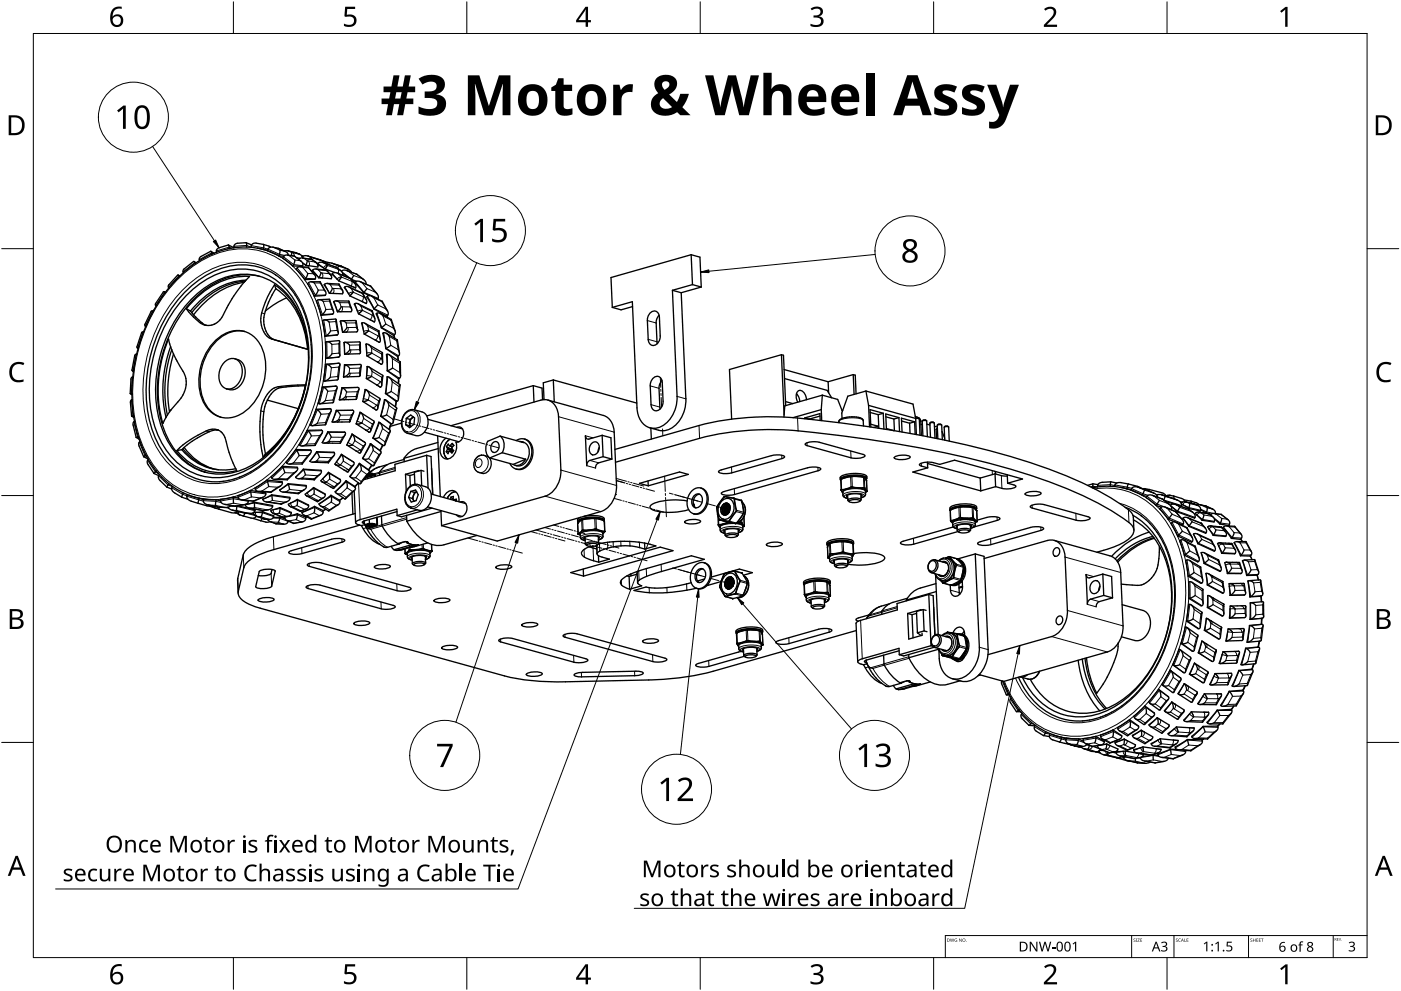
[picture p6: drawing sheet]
<svg xmlns="http://www.w3.org/2000/svg" width="420mm" height="297mm" viewBox="0 0 420 297" stroke-linecap="round" stroke-linejoin="round" font-family="sans-serif">
<g fill="none" stroke="#000" stroke-width=".3">
<path d="M58.7 78.9l-.3-.2-3.5 2.8M63.9 76l-.4-.2-3.7 2M69.4 74.4l-.7-.3-3.8 1.1M70.2 73.8l3.8-.2 1.3 .5M75.4 73.6l3.6 .7 4.8 1.9 1.6 .4M82 74.1l1.6 .4 1.9 .8-1.6-.3zM84.2 77.1a29.1 29.1 0 0 1 12.5 19.3 49.8 49.8 0 0 1-15.1 46.2 27.5 27.5 0 0 1-17.5 7.2M85 76.9l3 2.4 2.8 .3M86.5 75.2l3.3 1zM86.7 76.6l1.6 .2 1.7 1.3-1.6-.2zM87.7 75.7l.4 .4 .2 .6M89.8 76.2h.1"/>
<path d="M90.8 77.3h.1M91.2 77.5l2.5 .4 .9 .7-2.5-.4zM92.4 78.2l.4 .8-.1 .6-1-.1-1-.8M92.5 76.8l4.6 1.5zM93.4 77.2h.1M93.4 77.2l-.8 .4M94.5 78.5l.2 .1M94.5 78.5l.1 .1M95.3 79l1.7 1.3 .7-.7h.5M96.7 78.2l.3 .5M97.3 78.9l3.6 1.2 .8 .7-3.5-1.2zM98.2 79.6h.1"/>
<path d="M99.6 78.9l4.6 1.7zM42.9 99.5l-1.6 4.8 .1 .1M45.8 93.2l-2.2 4.5 .1 .1M49.6 87.7l-.2-.2-2.7 4.1M53.9 82.8l-.2-.2-3.2 3.5M54 83a26.3 26.3 0 0 1 22.4-8.1 23.7 23.7 0 0 1 17.4 15.3 47.8 47.8 0 0 1-3.9 41 35.7 35.7 0 0 1-20.1 16.9 21.5 21.5 0 0 1-25.2-10.9 43.3 43.3 0 0 1-3-32.8 47 47 0 0 1 12.4-21.4zM54.7 87a23.9 23.9 0 0 1 20.8-8.1 21.4 21.4 0 0 1 15.9 14.5 43.1 43.1 0 0 1-12.7 46 21.1 21.1 0 0 1-22.8 3.6 25.5 25.5 0 0 1-12.4-19 44.3 44.3 0 0 1 11.2-37zM59.9 96.6l.8 .3M78.5 93.8l.9 .2M89.1 80.3l2.6 3.1 2.8 .2M90.8 80.2l1.7 .1 1.5 1.8-1.7-.1zM92.6 84.7l2 3.8h3"/>
<path d="M93.8 81l1.8 2.2 1 .1 .2-.8-.3-.7M94.3 84.8h1.8l1.1 2.1-1.8 .1zM95.2 90l1.5 4.3 3.1-.2M95.5 80.9l2.5 .2 .8 .9-2.6-.2zM96.9 90.3l1.9-.1 .8 2.5-1.9 .1zM97.1 95.9l.7 4.7 3.4-.2M97.4 85.2l1.4 2.7 1 .1 .4-.8-.2-.7M98.7 96.5l2-.1 .4 2.6-2 .2zM98.8 82l.2 .2M98.8 82h.1M99.1 85.3l2.6 .2 .6 1.1-2.6-.2zM99.7 82l1.4 1.7 .5-.5 .8-.2"/>
<path d="M100.2 90.3l1 3.1 1.3-.1 .2-.8-.1-.5M101.4 80.7l.2 .5-.2 .8M101.7 82.1l3.4 1.4 .8 .9-3.5-1.4zM102.2 96.2l.6 3.4 1.3-.2 .3-.5v-.7M102.3 86.6l.2 .1M102.3 86.6h.1M102.3 81.2l.1 .1M102.4 83v.1M102.5 81.5l2.6 1.9M102.6 92h-.3l-.4-1.3h2.7l.4 1.3M102.6 92h2.4M103.4 86l1.1 2.1 .7-.5h.7"/>
<path d="M103.8 96.8h2.9l.2 1.3-2.8 .1zM104.4 81.3l2.6 .9 1.7 1.3-2.6-.9zM105 92l.3 .2M105 92h.1M105.2 83.6l1.8 .7M105.3 86.5l3.4 1.5 .6 1.1-3.4-1.5zM105.5 84.3l.1 .8-.3 .6 1.3 .6M105.9 87.6h.1M106.4 91l.8 2.3 1.5-.3M106.6 84.5l2.6 3.1 4.2 1.8M106.9 98.1l.3 .2M106.9 98.1h.1"/>
<path d="M108.6 84.7l2.5 1.1 1.5 1.8-2.5-1.1zM108.6 96.8l.5 2.5 1.4-.2M108.7 93l-.4-1.2 3.2 1.6 .4 1.2-.3-.2M108.7 93l2.9 1.4M108.9 88.9v.7l-.4 .8 1.3 .6M110.2 88.8l2 3.7 4.1 2M110.3 97.8l3.1 1.7 .3 1.3-3.2-1.6zM110.5 99.1v.1M111.6 94.4l-.2 .9-.4 .5 1.2 .7M112.1 89.3l2.5 1.1 1.1 2.2-2.4-1.2zM113 93.9l1.5 4.3 3.9 2.1M114.9 94.7l2.3 1.2 .8 2.5-2.3-1.3z"/>
<path d="M115.1 99.8l.7 4.6 3.7 2.2M116 94.8l.2 .3M194.1 96.1l2.7 .7M39.4 119.9l.5 4.8 .2 .1M39.7 113.1l-.3 4.9 .2 .2M40.8 106.2l-.9 5 .1 .1M81.4 101.6l.9 .2M83.4 115.9l.9 .3M98 102.4l.1 5 3.5-.4M98.3 117.3l2.3-.2-.7 2.8-2.3 .2zM99.4 110.2l2.2-.2-.4 2.9-2.2 .2zM99.5 103.2l2.1-.2 .1 2.8-2.1 .2z"/>
<path d="M100.9 115.8l-3.9 .3-1.2 4.9M101.7 108.9l-3.7 .3-.6 5M103.3 102.6l.1 3.6 1.4-.2 .4-1.1M103.9 118.9l-.2 .7-.5 .2M103.9 117.5l3.3-.1-.4 1.5h-3.2zM104.8 103.5l3-.1v1.4l-2.9 .1zM104.9 110.4l3.1-.1-.2 1.5-3.1 .1zM105 111.9a.88 .88 0 0 1-.7 1M106.8 118.8l.3 .1M106.8 118.8v.1M107.4 116.2l-4.7 .1-.9 3.5M107.8 111.8l.3 .1"/>
<path d="M107.8 111.8h.1M107.8 104.8l.3 .2M107.8 104.8h.1M108 109.2l-4.5 .2-.5 3.6M109.7 116.8l-.7 2.7 1.4 .3M109.9 103.1l.1 2.7h1.5M110.3 109.9l-.4 2.7 1.5 .2M110.8 118.4l2.8 1.8-.4 1.4-2.8-1.7zM111.4 112.8h.1M111.4 104.4l3.1 1.7v1.5l-3-1.8zM111.5 105.8h.1M111.6 111.3l2.9 1.8-.2 1.4-2.9-1.7z"/>
<path d="M113.3 100.7l-.2 .7-.5 .6 1.2 .6M114 114.4l-.4 .6-.7 .4 1.2 .6M114.1 107.4l-.3 .7-.6 .4 1.2 .7M115.5 119.8l-1.2 5 3.2 2.2M116.2 106.2v4.9l3.6 2.3M116.3 112.9l-.6 5 3.4 2.3M116.7 100.8l2.3 1.4 .4 2.6-2.2-1.3zM117.7 114.5l2 1.3-.4 2.9-2-1.4zM117.7 107.5l2.1 1.4v2.7l-2.1-1.3zM118.1 100.5l.2 .8M119.2 106.8l.1 1.2M119.5 113.4l-.1 1.5"/>
<path d="M194.4 101.7l2.6 .7M195 115.7l2.6 .7M203.1 118.8l2.6 .7M40.1 126.5l1.1 4.5 .4 .1M41.8 132.6l1.7 4 .5 .2M44.3 138l2.3 3.4 .8 .4M61.8 129.2l.9 .2M78.2 123.2l.9 .2M89.7 136.6h2.6l-1.7 2.1h-2.6zM93.3 135l-4.3 .1-3 3.7M93.4 130.7l2.5-.1-1.4 2.4-2.5 .1zM95.3 138.2l-.5 .4"/>
<path d="M95.8 137.1l3.5 .1-.8 1.1-3.6-.1zM96.3 124.2l2.4-.2-1.1 2.7-2.4 .1zM96.6 129.1l-4.1 .1-2.5 4.3M98.8 138.3h-.3M99 132.3l-.6 .5M99.2 122.6l-4 .2-1.9 4.7M99.3 131l3.5 .1-.7 1.2h-3.5zM100.3 135.7l-5.2-.2-2.1 2.8M101.9 125.8l-.3 .5-.4 .2M102.1 132.3h.1M102.1 139.3h.1M102.4 132.3h-.3"/>
<path d="M103 138.2l2.4 1.5-.8 1.1-2.5-1.5zM103.5 129.6h-5.1l-1.7 3.1M104.9 125.8h.3M104.9 125.8h-3M104.9 125.8l.5-1.4h-3.3l-.6 1.4h.4M105.7 133.3l2.3 1.5M105.7 133.3l.7-1.2 2.5 1.6-.7 1.3-.2-.2M105.7 133.3h.1M105.9 123l-4.9 .1-1.4 3.4M106.1 138.6l-3.6-2.2-1.6 2 1.2 .9M108 134.8a.87 .87 0 0 1-1.2 .3M108.1 123.6l-1 2.6 1.4 .6"/>
<path d="M108.5 126.8h.1M109.1 125.4l2.6 1.7-.6 1.4-2.6-1.7zM109.5 132.6l-3.8-2.4-1.3 2.4 1.3 .7M110.9 128.3h-.1a.98 .98 0 0 1-1.2 .5l1.1 .7M111.4 139.4l-.9 1.4M111.9 135l1.8 1.3-1.4 2.4-1.8-1.2zM112.9 121.4l-.6 .7-.6 .1 1.1 .7M113.7 140l-1.4 .7-1.3 1.1M113.8 126.6l-1.9 4.7 3.1 2.2M114.1 135.2l-2.8-2.1-2.5 4.3M114.7 133.4l-.8 1.6M114.7 128.5l1.8 1.3-1 2.6-1.8-1.3z"/>
<path d="M116.7 121.5l1.9 1.4-.8 2.8-1.9-1.4zM117.2 127l-.6 1.7M118.8 120.2l-.3 1.7M121.8 123.8a2.11 2.11 0 0 1 2.4-.5 2.11 2.11 0 0 1 1.3 2.2 3.4 3.4 0 0 1-3.4 3.9 3.3 3.3 0 0 1-.8-5.1zM124.2 122.8a3.1 3.1 0 0 1 1.6 4.3 3.4 3.4 0 0 1-3.4 2.8M135 131.7a3.7 3.7 0 0 0-.7 5.9M137.5 132.4v.1M143 137.9a.97 .97 0 0 1 1.3-.1 .97 .97 0 0 1 .2 1.3 1.02 1.02 0 0 1-1.3 1 1.02 1.02 0 0 1-.6-1.5zM145.2 136.5a2.87 2.87 0 0 1-.1 4.9l-1.4 .2M167.5 124.9l16.7 4.6M175.6 130.6l2.3 .7M176 139.6l2.6 .7"/>
<path d="M176.9 138l2.6 .7M195.3 121.3l2.6 .7M209.6 127.5l.2 3.9M219.4 140l.1 1.7M234.4 136.4l.1 1.1M239.2 125.3l.1 3.8M242 132.7v.9M255.1 135.2l.1 2M258.9 126.1a5.2 5.2 0 0 0-4.6-.8l-2 .5-.7 .6M274.6 125.3h.1M275.7 125.7l.4 .5M276.3 138.8v.9"/>
<path d="M47.6 142.6l2.8 2.7 1.3 .6M51.5 146.2l3.3 2 1.3 .4M56 148.7l5 1.5M61 150.1l3.7 .2 1.6 .3M62.5 151.4l2.2 .1 2.7 .6-2.2-.1zM66.2 150.2l3.8-.7 4.5 .8M67.8 152.1l.8 .3M67.9 151.2l2.1-.4 2.8 .5-2.2 .4zM69 151.7l2 .1 5.5 1.3M69.9 152.9l1 .1 3.7 .9-1.1-.1zM70.2 153h.1M73.3 149.8l2.1-.9 2.7 .4-2.1 .9z"/>
<path d="M73.5 153.8h.1M73.6 151.3l2.7-.5 5.5 1M73.9 153.8l2.6 .7M75.2 152.3l1.2-.2 3.6 .7-1.1 .2zM75.6 152.4h-.1M77.2 154.8l1.1 .1 2.3 .8-1.1-.1zM77.2 154.8l-.4-.4-.2-.8 2.1 .1 3.4 1.1M78.5 147.2l2.1-1.4 2.7 .3-2.1 1.3zM78.9 153h.3M78.9 153h.1M79 155.5h.2M79.7 148l-4.5-.5-3.8 1.5"/>
<path d="M80.6 150.5l1.1-.5 3.7 .5-1.1 .5zM81 150.5l-.3 .1M81.3 156.4l2.1 .1 1.5 .6-2.1-.1zM81.9 155.2l2 .2 2.5 .9M82.6 154l1.1-.2 2.3 1-1.1 .2zM83.5 143.5l1.9-1.8 2.6 .1-1.9 1.8zM84.2 154.8l.4 .1M84.3 151h.1M84.6 151h-.3M84.7 144.7l-4.5-.4-3.6 2.4M85.3 155l3.9-.7 2.5 1.2M85.8 147.4l1-.7 3.7 .4-1.1 .7z"/>
<path d="M86.2 147.4l-.4 .2M86.6 156.1l2.2-.4 1.5 .7-2.2 .4zM86.9 149.3l-5.4-.8-2.7 1.2M87.3 153.8l-3.3-1.4-2.1 .4 .3 .9 .4 .3M87.9 152l1.1-.5 2.3 1.2-1.1 .4zM87.9 152h.1M89.2 140.3l-4.3-.1-3.4 3.1M89.4 153h.6M89.5 147.8h-.1M89.8 147.8h-.3M90.6 143.3l1-.9 3.6 .2-1 .9zM91 143.3l-.5 .2"/>
<path d="M91.9 145.8l-5.4-.6-2.6 1.7M92 154.6l2.2-.9 1.5 .8-2.2 .9zM92.1 154.9l-.4 .1M92.5 151.6l-3.3-1.6-2.1 .8 .3 .7 .5 .5M93.1 148.8l1-.7 2.4 1.3-1.1 .7zM93.1 148.8h.1M94.2 143.5h.1M94.6 143.5h-.4M95.2 149.9h-.8M96.4 141.2l-5.3-.4-2.4 2.3M96.9 153.5l-2.5-1.4-3.8 1.6M97.3 151.9l2-1.4 1.6 1-2.1 1.3z"/>
<path d="M97.5 148.2l-3.4-1.8-2 1.3 .5 .8 .5 .3M97.7 152.6l-.9 .5M97.9 144.5l.9-.9 2.4 1.4-1 .9zM97.9 144.5h.1M100 145.8l-1 .1M101.9 150.3l-2.6-1.6-3.6 2.4M102.1 143.9l-3.5-2.1-1.8 1.7 1.1 1M102.2 148l1.9-1.8 1.6 1.1-1.9 1.8zM102.8 149.2l-1 .8M104.3 140.7l-.6 .3-.5-.1M106.5 146.2l-2.6-1.8-3.3 3.1M107.4 144.7l-1 1.1"/>
<path d="M107.5 144.7l.5 11.1M108.4 141l1.6 1.2-1.7 2.1-1.6-1.1zM109.1 156.2v.7M109.9 158.2l-1 .3M110 142.9l-.2 .1M110.2 157v.3M110.4 157.5v.3M110.5 157.6v.2M110.7 141.1l-2.8-2-2.9 3.8M110.7 142.2l-.2 .3 .8-.2M110.8 142.8l-.7 .2M111.3 142.4v.4"/>
<path d="M111.5 157.9l-.7 .2M111.6 141.9v.3M111.9 157.4v.4M112 157.4l-.9 .2M112.2 157l.1 .2M112.3 142.3l-.7 .3M112.4 142.5l-2.2 .6M113 157.4l-.8 .3M113 157.1h-.2M113.9 141.5l-1.8 .5M118.5 140.1l-4.6 1.3M118.5 140.5l-6 1.7"/>
<path d="M122 155.1l-11.5 3.4M122 155.6l-10.8 3a13.5 13.5 0 0 0 5 5.4M122.7 146.2a2.11 2.11 0 0 1 2.5-.5 2.11 2.11 0 0 1 1.2 2.2 3.4 3.4 0 0 1-3.3 3.9 3.3 3.3 0 0 1-.8-5.1zM125.2 145.2a3.7 3.7 0 0 1 1 5.7 2.94 2.94 0 0 1-2.7 1.4M136.7 147.4a2.86 2.86 0 0 0-2.6 2M163.5 148.7l16.7 4.6M168.2 140.9l16.7 4.6M173.2 156.9h.1M173.2 156.9l.2 3.1M173.3 156.9h-.1M173.4 160h.1M174.4 155.9l.2 3.1"/>
<path d="M174.4 155.8v.1M174.4 155.8h.1M174.5 155.8h-.1M174.6 159h.1M174.7 155.7v.1M174.7 155.8h.1M174.7 155.8l.2 3.1M174.7 155.8h-.2M174.9 158.9h.1M174.9 158.9v.1M174.9 158.9l-.3 .1M174.9 159h-.3"/>
<path d="M175.1 159.3l-.9 .3-.3 .5M178.4 155.4h.3M178.4 155.4l.1 3.1M178.4 155.4h.1M178.5 158.5l.4 .1M178.5 158.5v.1M178.5 158.6h.1M178.5 158.6h.3M178.7 155.4v.1M178.7 155.4h.1M178.7 155.4l.2 3.2M178.8 158.6h.1"/>
<path d="M178.9 158.6h-.1M178.9 158.6h.1M180.8 159.9a3.8 3.8 0 0 0-3.4-.8l-1.7 .2a1.86 1.86 0 0 0-1.7 .9M181.2 156.1h.1M181.2 156.1l.1 .1M181.2 156.1l.1 3.1M181.3 156.2h.1M181.3 159.3v.1M181.3 159.3h.1M181.3 159.2h.1M181.4 159.4h-.1M181.4 159.3h.1"/>
<path d="M215.1 151.8v.1M215.1 151.9l-.1 .3M215.4 157.4h.1M215.5 157.3h-.1M215.5 157.4h.1M215.5 155.1l.1 2.1M215.5 157.3h.1M215.6 157.2l-.1 .1M215.6 157.2v.1M215.6 155.6h.1M215.6 157.3h.1M215.6 157.3l-.1 .1"/>
<path d="M215.6 155.6l.2 .2M215.8 155.8h.1M215.8 155.8l2.1 .6M216.1 157.5l-.3 .4M217.1 159.1l.3 .5M217.2 159.1l.2 .2M217.4 148.8l-.3 .2M217.4 148.8h.1M218.4 156.3h.1M218.4 156.3l2.2 .6M218.7 156.2l-.3 .1M218.7 156.3h-.3"/>
<path d="M218.7 156.2h.1M218.7 156.2v.1M218.7 156.2l2.2 .6M220 149.4l.2 .2M220.1 149.3h-.1M220.2 149.4l.1 .1M220.2 146.5l.1 1.7M220.2 149.6h.1M220.3 149.5h.1M220.3 149.6h.1M220.3 149.5v.1M220.3 149.6l2.1 .6"/>
<path d="M220.6 156.9h.1M220.7 153.3h.1M220.8 153.3h.1M220.8 153l-.1 .3M220.8 153.3l2.1 .6M220.8 153h.1M220.9 156.8l-.3 .1M220.9 156.8h.1M220.9 153h.1M220.9 153l2.1 .5M220.9 153v.1M220.9 153.1l-.1 .2"/>
<path d="M221.4 159.7l.7-.4 .3-.3a5.5 5.5 0 0 0-5.1-.4l-.9 .7 .3 .3 .7 .2M221.6 158.9l-.2 .2M221.7 158.9l-.3 .5M222.2 156.1v.5M222.2 156.7l.2 .1M222.2 156.6l.3 .1M222.2 156.7h.1M222.2 156.6v.1M222.3 150l.1 .2M222.4 150.2h.1M222.5 155.8v.9M222.5 156.7l-.1 .1"/>
<path d="M222.5 156.7h.1M222.5 150.5a3.9 3.9 0 0 1-1.5 6.2M222.7 157.7a3.8 3.8 0 0 0-3.4-.8l-1.7 .3a1.86 1.86 0 0 0-1.7 .8M222.8 158.6a3.8 3.8 0 0 0-3.5-.8l-1.7 .2a1.85 1.85 0 0 0-1.6 .9M222.9 153.9h.1M223 153.5l-.1 .4M223 153.5h.1M223 153.6h.1M223.1 154.9l.1 2.8M223.2 157.7h.1M245.3 140.1v1M252.3 143.7l.1 3.1"/>
<path d="M252.3 146.9h.1M252.3 146.8h.1M252.4 146.8h-.1M252.4 146.8h.1M252.4 146.8l-.1 .1M252.9 147l-.3 .5M253.9 148.7l.3 .4M254 148.6l.2 .2M255.1 142.9l.1 3.1M255.1 142.8v.1M255.1 142.8h.1M255.2 142.9h-.1"/>
<path d="M255.2 146h.1M255.2 146l.1 .1M255.3 146.1h.1M255.5 142.8h.1M255.5 142.8l.1 3.1M255.5 142.8l-.3 .1M255.6 146l-.3 .1M255.6 146h.1M255.6 145.9l-.4 .1M258.2 149.2l.8-.3 .2-.4a5.5 5.5 0 0 0-5.1-.3l-.9 .6 .3 .3 .7 .3M258.4 148.4l-.2 .3M258.5 148.4l-.3 .5"/>
<path d="M258.9 143h.1M259 143.1h.2M259 143.1l.1 3.1M259 143v.1M259.1 146.2h.2M259.1 146.2h.1M259.1 146.2l.1 .1M259.1 143.1h.1M259.2 143.1h.1M259.2 143.1l.1 3.1M259.2 146.3h.1M259.3 146.2h.1"/>
<path d="M259.3 146.3h.1M259.3 146.2v.1M259.5 147.3a3.8 3.8 0 0 0-3.4-.8l-1.7 .2a1.86 1.86 0 0 0-1.6 .9M259.6 148.1a3.8 3.8 0 0 0-3.5-.8l-1.7 .2a1.86 1.86 0 0 0-1.6 .9M259.9 144.1l.1 3.1M260 147.2h.1M285 152.9h.1M285 152.9l-.1 .1M285 152.9l.2 3.1M285.1 156.1h.1M285.1 156v.1M285.1 156h.1"/>
<path d="M285.2 156h.1M285.2 156h-.1M285.2 156v.1M285.2 156.1h.1M285.2 156.1l-.1 .1M285.7 156.3v.5M286.9 157.7l.1 .2M287.6 152.1l.1 3.1M287.6 152v.1M287.6 152h.1M287.7 155.2h.1M287.9 152h.1"/>
<path d="M287.9 152l.2 3.1M287.9 152l-.3 .1M288.1 155.2h-.4M288.1 155.2h.1M288.1 155.1v.1M288.1 155.1h.1M288.1 155.1l-.4 .1M291.1 158.3l.8-.3 .2-.4a5.5 5.5 0 0 0-5.1-.3l-.9 .6 1 .6M291.3 157.5l-.3 .4M291.5 152h.1M291.5 152v.1M291.5 152.1h.3"/>
<path d="M291.5 152.1l.2 3.1M291.5 152.1h.1M291.7 155.2l.3 .1M291.7 155.2h.1M291.7 155.2v.1M291.7 155.3h.1M291.8 152.1h.1M291.8 155.3h-.1M291.8 155.3h.1M291.8 152.1l.2 3.2M291.8 155.3h.2M292 155.3h.1"/>
<path d="M292.2 155.9l.4 .4M292.4 156.2l.1 .2M292.5 157.2a3.8 3.8 0 0 0-3.4-.7l-1.7 .2a1.85 1.85 0 0 0-1.7 .8M292.9 153.1l.1 3.1M292.9 156.4h.1M293 156.3h.1M293 156.2h.1M293.1 156.2h.1M297.6 141.1v1.2M299 155l.1 1M300.3 142.5l.2 3.9M309.5 151.4l.1 .9"/>
<path d="M312.1 158l.1 1M322.6 153.9l.1 2M327.1 145.9l.6-.2 1.4 .2M328.3 146.5a21.2 21.2 0 0 1 21.4 9.8 41.5 41.5 0 0 1 4.7 31.9 45 45 0 0 1-18.2 28.2 22.6 22.6 0 0 1-23.2 2 26 26 0 0 1-11.8-14.2M329.2 145.5l3.8-.2 1.4 .2M334.4 145.4l5 1M335.7 150.8a20.5 20.5 0 0 1 13.8 12.5 42.3 42.3 0 0 1-3.4 37.9 30.9 30.9 0 0 1-18.9 15 19.7 19.7 0 0 1-22-11.6l-.7-1.4M338.4 152.8l.2 3.8M339.4 146.4l4.9 2.1M341.4 146.1l4.5 1.7zM343.1 148.8a29.1 29.1 0 0 1 12.4 19.2 49.9 49.9 0 0 1-15 46.3 27.5 27.5 0 0 1-17.5 7.2M344 148.7l3 2.4 4.3 1.6"/>
<path d="M346 148.6l2.6 1 1.7 1.4-2.6-1zM346.8 148.3l.1 .1M348.1 152.1l2.5 3.2 4.2 1.8M348.5 148.4l4.6 1.5zM348.9 148.5h.1M349 149.9h.1M349 149.9l5.3 1.6M350.1 152.4l2.5 1 1.4 1.8-2.5-1.1zM350.9 148.5l-.7 .4M351.1 151.6l2.1 1.6 5.2 1.9M351.5 156.6l2 3.7 4.1 2M352.1 149.5h.1"/>
<path d="M352.9 151.4l3.6 1.3 .9 .6-3.6-1.2zM353.2 151.4l.1 .1M353.4 157.1l2.5 1.2 1.1 2.1-2.4-1.2zM353.7 150.2l.9 .3M354.8 155.3l1.9 2.3 5 2M355.8 150.5l2.3 .5 1 .5-2.3-.6zM355.8 150.5h.1M355.8 150.5l-.6 .1-.5 .7 1.9 .8 3.4 .8M356.5 152.7h.2M356.8 155.5l3.4 1.4 .8 .9-3.5-1.4zM357 155.5l.1 .2M357.7 150.9l.2 .1"/>
<path d="M360.1 151.3l1.5 .4 2 .9-1.6-.4zM360.1 152.6l1.7 .8 2.1 .5M360.1 153.7l2.5 .3 .8 .7-2.4-.3zM360.1 153.7h-.5l-.6 .7 1.6 1.3 3.6 .6M360.2 156.9h.1M360.2 156.9l.3 .2M362 153.9l.3 .1M363.9 157.9l2.5 .3 .7 .9-2.5-.3zM363.9 157.9h.1M363.9 157.9l-.8 .2-.5 .4 1.4 1.8 3.7 .3M364.1 155.2l1.9 1.6 2.7 .3M364.7 154.1l1.6 .2 1.7 1.3-1.6-.2z"/>
<path d="M365.6 157.9l.5 .2M366.9 158l2.6 3.1 2.8 .2M368.5 157.5l.2 .2M368.6 157.9l1.8 .1 1.4 1.8-1.7-.1zM71.3 173.4l.2 3.8M73 166.3l.1 3.9M81.3 171.9l.2 3.8M82 160.9l.1 3.8M82.5 171.1v.1M90.5 164.2l.1 1.7M92.3 175.5l.1 .9M92.7 168.9v.9"/>
<path d="M102.5 161.5l.1 1M119 175l.1 2.1M120.8 164.7l-1.5 .2M121.5 164.5v1.4M121.5 165.9h.1M121.6 162.3l-1.1 .4M122.2 162.4v.3M122.3 162.7l2.5 .7M122.7 164.2v.6M122.7 164.9h.1M123 164.1v.7M123 164.8h.1"/>
<path d="M123 164.8l-.3 .1M123 164.8h-.3M123.2 165.1l-.9 .4-.3 .5M123.3 167.1l.3 .5M123.4 167.1l.2 .2M125.3 163.3v.2M126.6 163.2v1.2M126.6 164.4h.4M126.6 164.4v.1M126.6 164.5h.1M126.7 164.5h.3M126.9 163.1l.1 1.3"/>
<path d="M127 164.5h.1M127 164.4v.1M127.4 166.6l.5 .4-.3 .4M127.6 167.7l.7-.3 .3-.4a5.5 5.5 0 0 0-5.2-.3l-.8 .6 .3 .3 .7 .3M127.8 166.9l-.2 .3M128.9 165.8a3.8 3.8 0 0 0-3.4-.8l-1.7 .2a1.86 1.86 0 0 0-1.7 .9M129 166.6a3.8 3.8 0 0 0-3.5-.8l-1.7 .2a1.86 1.86 0 0 0-1.6 .9M129.4 163.2v1.9M129.4 165.2h.1M129.4 165.1h.1M129.4 165.1v.1M129.5 165.3h.1"/>
<path d="M129.5 165.1h.1M173.4 160v.1M175.1 161.2l.4 .5M175.2 164.8l.1 2.2M175.2 161.2l.3 .3M177.9 164.2l.1 3.9M179 163.5l.1 2.4M179.2 160.8l.6 .4-.3 .3M179.5 161.8l.7-.3 .3-.4a5.5 5.5 0 0 0-5.2-.3l-.8 .6 .2 .3 .8 .3M179.6 161l-.1 .3M179.8 163l.1 2.2M180.8 160.7a3.8 3.8 0 0 0-3.4-.8l-1.7 .2a1.86 1.86 0 0 0-1.7 .9"/>
<path d="M182.2 162.6l.1 1.7M183.9 162.4v1.5M186.2 162.3v1.3M186.3 173.9l.1 1.4M188.9 162.3v1.3M191.5 171.1l.2 2.8M191.8 162.5v1.6M193.8 170.4l.1 2.4M194.7 176.1v1.6M198.3 169.2l.1 2.1M200 176.1l.1 1.5M205.9 175l.1 1.9"/>
<path d="M212.3 175.1v.3M215.8 175.6l.1 .1M215.9 175.7v.3M215.9 176h.1M217.3 171.9l-.2 .3M217.3 171.9h.1M217.4 178.7l.2 .1M217.6 178.8h.1M217.7 178.8h.1M217.7 178.8h-.1M217.7 178.8l2.1 .6M220.1 171.2h.2"/>
<path d="M220.1 171.1h.1M220.3 171.2v.1M220.3 171.1h.1M220.3 171.1l.1 .1M220.4 171.2l-.1 .1M220.4 171.2h.1M220.4 171.2l2.2 .6M220.4 178h.1M220.5 178l2.1 .6 .2-.2M220.6 177.7l-.2 .3M220.7 177.8h.1M220.7 177.8l-.2 .2"/>
<path d="M220.7 177.8l2.1 .6M221.9 174v.1M221.9 173.9v.1M221.9 173.9h.1M221.9 174.1h.1M221.9 174.1v.2M221.9 174.3h.1M221.9 173.9l2.2 .6M221.9 173.9l.1 .4M222 174.3l2.1 .6M222.8 178.4h.1M223 172.6a3.8 3.8 0 0 1-.3 6.1l-1 .4h-.6"/>
<path d="M224.1 174.5v.4M224.1 174.5h.1M224.1 174.9h.1M241.3 175.1l.1 3.1M241.3 178.3h.1M241.3 178.2h.1M241.4 178.2h-.1M241.4 178.2h.1M241.4 178.2v.1M241.4 178.3h-.1M241.9 178.4l-.2 .5M243 180l.2 .2"/>
<path d="M244 174.3l.2 3.1M244 174.3h.1M244.2 177.4h.1M244.2 177.4v.1M244.4 174.2h.1M244.4 174.2l-.4 .1M244.4 174.2l.2 3.1M244.5 177.4l-.3 .1M244.5 177.4h.1M244.6 177.3l-.4 .1M244.6 177.3v.1M247.4 179.8l-.2 .3"/>
<path d="M247.5 179.8l-.3 .5M247.9 174.4l.2 .1M247.9 174.4l.2 3.1M247.9 174.4h.1M248.1 177.5l.2 .1M248.1 177.5v.1M248.1 177.6h.2M248.1 177.6h.1M248.1 174.5h.1M248.1 174.4h.1M248.2 174.5h.1M248.2 164l.1 3.1"/>
<path d="M248.2 174.5l.1 3.1M248.3 167.1h.1M248.3 177.6h.1M248.6 178.7a3.8 3.8 0 0 0-3.5-.8l-1.7 .2a1.86 1.86 0 0 0-1.6 .9M248.6 179.5a3.8 3.8 0 0 0-3.4-.8l-1.7 .2a1.85 1.85 0 0 0-1.7 .9M248.8 162.9h.1M248.8 162.9l.1 3.2M248.9 166.1h.1M248.9 175.5l.1 3.1M249 178.6v.1M249 162.8v.1M249 162.9h-.2"/>
<path d="M249 162.9l.2 3.1M249 162.8h.1M249 178.6h.1M249.2 166h.1M249.2 166l-.3 .1M249.2 166v.1M249.2 166.1h-.3M249.9 168.2l.3 .4M250 168.2l.2 .2M252.5 162.4h.4M252.5 162.4l.1 3.1M252.5 162.3v.1"/>
<path d="M252.5 162.3h.1M252.6 165.5h.4M252.6 165.5h.1M252.6 165.5l.4 .1M252.8 162.3h.1M252.9 162.3h.1M252.9 162.3v.1M252.9 162.4l.1 3.1M253 165.5v.1M253 165.5h.1M254.2 168.7l.8-.3 .2-.3a5.5 5.5 0 0 0-5.1-.4l-.9 .6 .3 .4 .7 .2M254.4 168l-.2 .2"/>
<path d="M254.5 168v.2l-.3 .3M255.6 166.8a3.8 3.8 0 0 0-3.5-.8l-1.7 .2a1.86 1.86 0 0 0-1.6 .9M255.6 167.7a3.8 3.8 0 0 0-3.4-.8l-1.7 .2a1.85 1.85 0 0 0-1.7 .9M255.7 166.8v-.1a5 5 0 0 0-4.4-.8l-1.9 .4-.7 .7M255.7 162.8h.1M255.7 162.9h.1M255.7 162.9l.2 3.1M255.8 162.9h.1M255.8 163h.1M255.8 166.1h.1M255.9 166.1h-.1M255.9 166h.1"/>
<path d="M255.9 166v.1M255.9 166.1l.1 .1M256 166.2h.1M256 166v.1M273.9 161.3l.1 1.8M281.7 168.2a1.93 1.93 0 0 1 2.2-.4 1.93 1.93 0 0 1 1.1 2 2.88 2.88 0 0 1-3.4 3.5l-.6-.5-.4-.8M282.4 168.4a1.58 1.58 0 0 1 1.7 .3 1.58 1.58 0 0 1 .4 1.7 2.09 2.09 0 0 1-2.8 2.2l-.4-.4M282.8 174.7l.1 .1M282.9 174.8h.1M283 174.8h.1M283.1 174.7l-.1 .1M283.1 174.7v.1"/>
<path d="M283.1 174.8h.1M283.1 174.8h-.1M283.1 174.8l2.2 .6M284.2 167.3a2.65 2.65 0 0 1 2.1 3.4 3.4 3.4 0 0 1-3.6 3.4h-.1M284.3 167.5a3.8 3.8 0 0 1-1.5 6.4h-.5M284.5 166.9h.3M284.5 166.9h.1M284.7 166.8h.1M284.7 166.8l.1 .1M284.8 166.9h.1M284.8 166.9l2.1 .6M285 176.9l2.7 .7"/>
<path d="M285.1 175.4h.1M285.3 175.4h-.2M285.3 175.4h.1M285.8 173.3h.1M285.8 173.4l2.2 .6M285.9 173.1h.1M285.9 173.1l-.1 .2M286 173.1h.1M286 173.1l-.2 .3M286 173.1l2.2 .6M286.7 169.1l.1 .3M286.7 169.1h.1"/>
<path d="M286.7 169.1l2.2 .6M286.7 169.1l.1 .4M286.8 169.4h.1M286.8 169.4v.1M286.8 169.5l2.1 .5M286.8 167.4h.1M286.9 167.4v.1M288 174h.1M288.1 173.8l-.1 .2M288.1 173.8h.1M288.2 173.7l-.1 .1M288.2 173.7h.1"/>
<path d="M288.9 169.7h.1M288.9 169.7v.1M288.9 169.8v.1M288.9 169.9h.1M288.9 169.9l.1 .1M288.9 170h.1M289 169.9v.1M289 170h-.1M289 170h.1M297.1 161.5l.1 1.7M319.4 167l16.7 4.6M325.7 172.2l2.3 .6"/>
<path d="M327.1 179.6l2.6 .7M354.2 161.9l1.4 4.3 3.9 2.1M356 167.9l.7 4.6 3.7 2.2M356 162.7l2.3 1.2 .8 2.5-2.3-1.3zM356.9 174.4v4.9l3.6 2.2M357.7 168.9l2.2 1.4 .4 2.6-2.2-1.3zM357.9 160.1l1.5 2.7 4.9 2.2M358.4 175.7l2.1 1.3v2.8l-2.1-1.3zM360 160.5l.2 .2M360.2 160.7l-.4-.1 .6 1.1 3.4 1.5-.6-1.1M360.2 160.7l3 1.4M360.3 165.7l1 3.1 4.7 2.3"/>
<path d="M361.7 171.9l.5 3.3 4.6 2.5M362.1 166.4l3.2 1.7 .4 1.2-3.2-1.6zM362.2 166.2l.2 .4M362.2 178.5l.1 3.5 4.4 2.6M363.2 162.1h.1M363.2 162.1l.3 .2M363.4 172.9l3.1 1.7 .2 1.4-3.1-1.7zM363.5 172.5l.2 .6M363.8 179.8l3 1.7v1.4l-3-1.7zM363.8 179.2l.3 .8M365.3 168.1h.1M365.3 168.1l.3 .2"/>
<path d="M366.5 174.6l.3 .2M366.8 163.1l2.7 .1 .5 1.1-2.6-.1zM366.9 163.1l-.7 .1-.7 .4 1.1 2.1 3.8 .2M368.5 162.8l.7 .4M369 169.1h.1M369 169.1l-1.5 .3 .8 2.4h4M369 169.1h2.7l.4 1.3-2.7-.1zM370.2 175.6h.1M370.2 175.6l-1.5 .2 .4 2.6 4.2-.1M370.2 175.6h2.8l.2 1.3-2.8 .1zM370.2 162.6l2 3.8 3-.1M370.7 168.6l.7 .5"/>
<path d="M371.9 174.9l.5 .2 .3 .5M371.9 162.7h1.8l1.2 2.1-1.8 .1zM372.1 161.6l.5 .7M372.7 168l1.4 4.3 3.2-.1M374.3 174.1l.8 4.7 3.3-.3M374.4 168.4l1.9-.1 .8 2.4-1.9 .1zM374.9 166.6l.5 1.2M376 174.7l1.9-.1 .5 2.6-2 .2zM377 172.4l.3 1.4M378.1 178.7l.1 1.7M114.2 180.4l.1 2.1M150.1 191.5l.1 .9"/>
<path d="M169.4 190.1v.9M172 196.4l.1 2.1M195.7 196.2l.1 2.1M212.5 198l.1 1.7M221 189.7l.1 3.1M221 192.9v.1M221 192.8v.1M221 193h.1M221.1 192.8h-.1M221.1 192.8h.1M221.1 192.8l.1 .1M221.2 192.9l-.1 .1"/>
<path d="M221.7 193.1l-.3 .4M222.6 194.7l.4 .4M222.8 194.6l.2 .3M223.8 188.9l.1 3.1M223.8 188.9h.1M223.9 192v.1M223.9 192.1h.1M224.1 188.8h.1M224.2 188.8v.1M224.2 188.9h-.4M224.2 188.9l.1 3.1M224.3 192l-.3 .1"/>
<path d="M224.3 192h.1M224.3 192h-.4M227 195.2l.7-.3 .3-.4a5.5 5.5 0 0 0-5.2-.3l-.8 .6 .2 .3 .8 .3M227.2 194.4l-.2 .3M227.3 194.4l-.3 .5M227.7 189h.1M227.7 189v.1M227.7 189.1h.1M227.7 189.1l.1 3.1M227.8 192.2l.2 .1M227.8 192.2h.2M227.8 192.2h.1"/>
<path d="M227.8 189.1h.1M227.9 189.1h.1M227.9 189.1l.2 3.1M228 192.2h.1M228 192.3h.1M228.1 192.3h-.1M228.1 192.2v.1M228.3 193.3a3.8 3.8 0 0 0-3.4-.8l-1.7 .2a1.86 1.86 0 0 0-1.7 .9M228.3 194.1a3.8 3.8 0 0 0-3.4-.8l-1.7 .2a1.85 1.85 0 0 0-1.6 .9M228.6 190.1h.1M228.6 190.1l.2 3.1M228.8 193.3h-.1"/>
<path d="M228.8 193.2v.1M228.8 193.2h.1M236.6 191.2v1.7M242.9 180l.3 .5M247.2 180.6l.8-.3 .2-.4a5.5 5.5 0 0 0-5.1-.4l-.9 .7 .3 .3 .8 .2M248.6 188.5l.1 1M258.1 185.9l.5 11.6M259.7 197.9v.7M260.5 199.9l-1 .3M264.3 181.7l-2 1.1-1.2 1.4 3.4-1M264.4 183.5l-4 1.2M269.1 181.8l-4.6 1.3"/>
<path d="M269.1 182.2l-4.7 1.3M272.5 196.9l-11.4 3.3M272.6 197.3l-10.8 3.1a13.5 13.5 0 0 0 5 5.4M282.5 196.3h.1M282.5 196.3l.2 .2M282.7 190.6a1.93 1.93 0 0 1 2.2-.4 1.93 1.93 0 0 1 1.1 2 2.88 2.88 0 0 1-3.4 3.5l-.6-.5-.4-.8M282.7 196.5h.1M282.7 196.5l2.2 .6M283.4 190.7a1.58 1.58 0 0 1 1.7 .3 1.58 1.58 0 0 1 .4 1.8 2.09 2.09 0 0 1-2.9 2.2l-.3-.4M284.2 189.5l-.3 .2M284.2 189.5h.1M284.9 189.7a3.4 3.4 0 0 1 .8 5.3 2.67 2.67 0 0 1-2.6 1.3"/>
<path d="M284.9 189.7a2.33 2.33 0 0 1 2.4 2.6 3.9 3.9 0 0 1-3 4.3l-1.2-.3M285.4 196.9h.1M285.4 196.9v.1M285.4 197l2.2 .5M285.6 196.8l-.2 .1M285.6 196.8h.1M285.7 196.8l-.3 .2M285.7 196.8h.1M285.7 196.8l2.1 .6M286.9 189.9l.1 .3M286.9 189.9h.1M287 190h.1"/>
<path d="M287 190.1v.1M287 190l.1 .1M287.1 190.1v.1M287.1 190.1h-.1M287.1 190.2l2.1 .5-.1-.2M287.6 197.5h.1M287.6 193.8h.1M287.6 193.8l.1 .1M287.7 193.9h.1M287.7 193.5v.2M287.7 193.9l2.1 .6M287.7 193.7l-.1 .1"/>
<path d="M287.7 193.7h.1M287.7 193.5h.1M287.7 193.8v.1M287.7 193.8h.1M287.8 193.5h.1M287.8 193.5l2.1 .6M287.8 193.5l-.1 .3M287.8 197.4l-.2 .1M287.8 197.4h.1M289.8 194.5h.1M289.9 194.1h.1M289.9 194.1l-.1 .4"/>
<path d="M293.7 194l2.6 .7M315.4 190.8l16.7 4.6M320.1 183l16.7 4.6M326.1 181.2l2.6 .7M353.9 194.8l-1.9 4.6 3 2.2M354.8 196.6l1.8 1.3-1.1 2.7-1.8-1.4zM355.8 188l-1.3 4.9 3.2 2.3M356.8 181.1l-.6 5.1 3.3 2.2M356.9 189.7l2 1.4-.8 2.8-1.9-1.4zM358.1 182.7l2.1 1.4-.4 2.8-2-1.4zM358.2 198.8l-1.3 3.3 3.8 2.5M359.3 199.5a.94 .94 0 0 1 .1 1.2"/>
<path d="M360.5 192.2l-1 3.5 4.1 2.6M361.6 193.8l2.7 1.8-.3 1.4-2.8-1.7zM361.7 192.9l.3 .5-.1 .6M361.8 185.3l-.4 3.6 4.2 2.6M363.1 186.8l2.9 1.8-.2 1.4-2.8-1.7zM363.2 186.1l.3 .4v.5M364.3 195.6l.3 .1M366 188.6l.3 .1M366 188.6h.1M366.7 181.5h.1M366.8 181.5l.2 .2M368 196.6l-1.5-.4-.7 2.7"/>
<path d="M368 196.6l3.2-.1-.4 1.4-3.2 .1zM368 196.6h.1M369.7 189.6l-1.5-.2-.4 2.7M370.4 182.5h-1.5v2.7l4.4-.1M370.4 182.5l3-.1v1.5l-3 .1zM371.5 195.2l-1.3 .1 .5 .3 .2 .9M372.2 181.6a.92 .92 0 0 1 .8 .9M372.4 189.5h.4l-.2 1.4-3.1 .1 .2-1.4M372.4 189.5l-2.7 .1M372.8 188.4h-1.2a1.05 1.05 0 0 1 .8 1.1M374.9 195.5l2.3-.2-.7 2.8-2.3 .2zM375.1 180.7v4.9l3.5-.3"/>
<path d="M375.9 199l-.5 1.6M376.2 188.5l2.2-.2-.3 2.8-2.2 .2zM376.6 181.5l2.1-.2v2.8l-2.1 .2zM377.5 194l-3.8 .3-1.3 5M377.6 192.2l-.4 1.8M378.3 185.4l-.1 1.8M378.5 187.2l-3.7 .3-.6 5M174.3 201.6l.1 1.3M190.3 201.2l.1 1.3M271.4 206.4l-1.5 .2M272.2 204l-1.1 .4M272.8 204.1l-.1 .3"/>
<path d="M272.9 204.4l2.5 .7M275.9 205v.2M300.6 204.1l1.7 4h.3M303 209.5l2.3 3.5h.5M306.3 214.2l2.8 2.7 .8 .1M310.2 217.8l3.3 2 1.3 .2M311.7 201.2a3.2 3.2 0 0 1-3.4 2.3M336.8 219.3l2.1-1.4 1.5 1-2 1.3zM341.5 217.8l-2.6-1.6-3.6 2.3M341.9 215.6l1.9-1.7 1.5 1-1.9 1.8zM346.2 213.8l-2.6-1.8-3.4 3.1M346.3 217.9l1-.9 2.4 1.4-1 .9z"/>
<path d="M347.6 217.1l.4-.6 .1-.5-1-.8-2.4 2.2M348.1 208.8l1.7 1.2-1.7 2.2-1.7-1.2zM349.7 218.4h.1M350 218.4h-.3M350.4 208.9l-2.7-2-3 3.8M351.9 203l1.7 1.3-1.4 2.4-1.8-1.2zM352.1 212.5l.4-.6v-.6l-1.1-.8-2.1 2.7M352.1 212.5l-.2-.2-.9 1.1 2.5 1.5 .8-1M352.1 212.5l2.2 1.3M353.3 219.4l-1.1-1-1.8 1.7M353.3 219.4l-1 .9 3.7 .3 .9-.9-.4-.1M353.3 219.4l3.2 .2"/>
<path d="M354.1 203.2l-2.9-2.1-2.5 4.3M354.3 213.8v.1M354.6 213.8l-.3 .1M355.9 206.8l2.5 1.6-.7 1.2-2.6-1.6zM356.1 207l.1-.1a1.01 1.01 0 0 0 0-1.3l-1-.7-1.8 3.1M358 214.9l-1.3-.9-1.6 2M358 214.9l3.5 .1-.9 1.1-3.5-.2zM358.1 218.2l-1.4-.1 .1 .8-.3 .7M358.4 208.4h.1M358.7 208.4h-.3M359.1 200.5l2.7 1.7-.6 1.4-2.6-1.7zM361.8 202.3h.3"/>
<path d="M362 209.4l-1.3-.7-1.3 2.3M362 209.4h.1M362 209.4h3.5l-.7 1.3h-3.5zM362.5 213.5h-1.4l.2 .8-.2 .7M365.2 218l-4.3-.1-3.4 3.1M365.4 203.3l-1.4-.6-1 2.6M365.4 203.2h3.4l-.6 1.4h-3.3zM365.4 203.2v.1M365.8 217l-.7 .7M365.8 214.5h2.6l-1.7 2.1h-2.5zM366.2 208h-1.3l.3 .6-.1 .8M369.3 201.8h-1.4l.5 .7v.7"/>
<path d="M369.4 213h-4.3l-3 3.7M369.6 208.7l2.5-.1-1.4 2.5-2.5 .1zM369.9 211.6l-.7 1.1M372.7 202.3l2.4-.1-1.1 2.7-2.4 .1zM372.9 207.1l-4.2 .2-2.4 4.3M373.3 205.6l-.6 1.3M375.6 200.8l-4 .2-1.9 4.7M314.7 220.4l4.9 1.4M319.7 221.7l3.7 .3 1.8 .6M320.8 223l2.1 .2 1.6 .5-2.2-.1zM321.5 223.4h.2M324.8 221.9l3.9-.7 2.5 1.2"/>
<path d="M325.8 223.3h.7M326.1 223l2.2-.4 1.5 .7-2.2 .4zM326.5 224.6l-1.3-.2 2.3 .8 1.1 .1M326.5 224.6l2.1 .7M327.6 223.8l-.5 .6-.6 .2M328.6 225.3h.1M329.2 223.5l2.7-.4 .9 .3-.2 .7-.7 .5M329.8 224.9l1.3 .1M330.5 224.7l1.1-.2 2.3 .9-1.1 .2zM331.1 226.2l4.8 1zM331.5 221.7l2.2-.8 1.5 .8-2.1 .9zM331.6 225.2l.2 .7 .4 .4"/>
<path d="M332.2 226.3h.1M333.9 225.4h.2M333.9 225.4h.1M334.4 222.7l2.8-1.1 .9 .4-.2 .7-.6 .6M334.8 225.6l2-.4 .3 .9 .4 .3M335.9 223.6l1.1-.4 2.3 1.1-1.1 .4zM336.1 226.6l-.6 .5M336.4 220.6l-2.5-1.3-3.8 1.5M336.4 226.6l1.1-.2 3.7 .7-1.1 .2zM337.5 226.4h.1M338.4 228l2.1 .1 2.7 .7-2.1-.2zM339.3 224.3h.1"/>
<path d="M339.6 224.3h-.3M339.7 220.6l2.6-1.7 .9 .5-.1 .9-.6 .5M340 224.9l2.1-.8 .3 .7 .5 .5M341.2 221.3l1.1-.7 2.3 1.3-1 .7zM341.4 227.1l.6 .2M342.9 226.1l-1.4-.3-.3 .9-.4 .4M342.9 225.3l-1.1 .4 3.7 .6 1.1-.5h-.4M342.9 225.3l3.3 .5M343.7 228.2l2.2-.4 2.7 .5-2.2 .3zM344.6 221.9h.1M344.9 221.9h-.3M347.2 223.6l1.1-.7 3.6 .4-1 .7z"/>
<path d="M347.6 226.7l-1.8-.3-3.8 .7M348.2 224.6l-1.5-.2v.8l-.5 .6M348.2 222.9l-.5-.3-.4-.8-2 1.3M348.3 222.9h-.1M349.1 227l2.2-.9 2.7 .4-2.2 .9zM353.3 222l-1.4-.2-.1 1-.3 .5M354.4 224.7l2.1-1.4 2.7 .2-2.1 1.4zM355.6 225.3l-4.5-.6-3.8 1.5M359.5 221.2l1.9-1.8 2.6 .1-1.9 1.7zM360.6 222.2l-4.5-.4-3.6 2.4M360.9 221.5l-.4 .3"/>
</g>
<g fill="none" stroke="#000" stroke-width=".4">
<path d="M58.2 78.4l.6 .4M58.5 79l-.2-.5-.3-.1-3 2.4v.9M58.8 78.8l-3.8 2.9M59.8 78.1l-1 .7M63.3 75.3l.9 .6M63.6 76.3l-.4-1-3.1 1.7-.3 .4v.7M64.2 75.9l-4.4 2.2M68.5 73.4l1.6 .9M68.7 74.5l-4.5 1.4M68.7 74.6l-.2-1.2-3.1 1-.4 .4-.1 .9M69.3 74.4l-.6 .1M69.4 74.4a20.9 20.9 0 0 1 14.8 2.7"/>
<path d="M73.8 72.8l1.7 .6M73.9 74l-.1-1.3-2.5 .2a1.16 1.16 0 0 0-1.2 1.4M77.2 74.4l1.7 .4M78.9 74.8l1.4 .2M79 73.3l-2.2-.4a1.23 1.23 0 0 0-1.5 1.2M79 73.3l-.1 1.5M79 73.3l2.2 .8M81.8 74.1l1.7 .4M82 74.1a1.29 1.29 0 0 0-1.8 1.1l3.4 1.5M83.5 74.5h.1M83.5 74.5l2.1 .9M83.6 76.7l1.6 .1"/>
<path d="M83.9 75l-.3 1.7M85.5 75.3a1.31 1.31 0 0 1 1 1.2M86.2 76.4l2 .3M86.3 75.2l2.5 .6M86.5 75.2l-1.2 .1M86.7 76.6a1.31 1.31 0 0 0-1.9 .8l3 2.3M87.5 75.7l-.1 .9M88.2 76.7l.1 .1M88.3 76.7l2 1.6M88.4 77.9l-.6 1.8M88.8 75.8h.1M88.8 75.8l1.1 .5"/>
<path d="M88.9 77.2l1.1 .3M89.8 76.2h.1M89.8 76.2l.7 .5M90 79.9l2.4 .2 .1 .2M90 78.1a1.1 1.1 0 0 1 .7 1.7l-2.9-.1M90.5 76.7l.5 .1M90.5 76.7h.1M90.5 76.7l.2 .3M90.7 77h.1M90.7 77l.1 .3 2.9 .6M90.8 78.9l.9 .6M91.2 77.5l-.8-.2-.9 .5"/>
<path d="M92.1 78.2l-.4 1.3M92.3 76.7l3.8 1.2M92.5 76.8l-.9-.2-1 .4M93.2 77.7h.1M93.5 77.2l-.3 .5M93.5 77.2h.1M93.6 77.8l1.3 .9M94.6 78.6h.1M94.6 78.6l.2 .1M94.8 78.7h.1M94.9 78.7l.5 .7M95 78.9l.3 .1"/>
<path d="M95.4 79.4v.1M95.4 79.5l-.1 .5-3.6-.5M96.1 77.9h.1M96.1 77.9l1.1 .5M96.9 78.7l4 1.4M97 78.3l1.8 .5M97.1 78.3l1.1 .8M97.3 78.9a1.26 1.26 0 0 0-2.1 .3l2.4 1.5M98.2 79.6l-.6 1.1M98.2 79.6h.1M99.5 78.9l2.8 .9M99.6 78.9l-.9-.1-.7 .1"/>
<path d="M101.6 79.8l-.4 .6M102.3 79.8h.1M102.3 79.8l2.1 .9M207.3 76.3l-24.1 6.9 .4 8.9M207.3 76.3l2.6 .8 .4 8.9M207.3 76.3l.4 9M43 99.6l-2 6.7M43 99.6l-.3-.1-.3 .3-1.3 4.2 .3 .4M43.7 97.8l-.7 1.8M45.9 93.3l-.4-.1-.2 .2-1.8 3.8 .2 .6M46.8 91.7l-3.1 6.1M49.3 87.5l.3 .2"/>
<path d="M49.6 87.7l-.3-.3-.3 .1-2.3 3.5-.1 .4 .2 .4M49.6 87.6l-2.8 4.1M50.6 86.3l-1 1.3M53.5 82.5l.4 .3M53.8 82.9l-3.2 3.4M53.8 82.9l-.3-.4h-.3l-2.7 3 .1 .8M53.9 82.7l-.1 .2M55 81.7l-1.1 1M55.9 92.5l1.2 .7M55.9 92.5a16.1 16.1 0 0 0 5.4 4.9l.5 .1M56.6 87.9a22.5 22.5 0 0 1 18.8-7 20.4 20.4 0 0 1 15.5 14.7 40.8 40.8 0 0 1-11.6 41.7 20.4 20.4 0 0 1-20.8 4.7 22 22 0 0 1-12.6-15.8 41.3 41.3 0 0 1 10.7-38.3zM57.1 93.2l.4 .5"/>
<path d="M57.5 93.7l.5 .7M57.9 89.1a20.7 20.7 0 0 1 19.8-6.3 20.7 20.7 0 0 1 13.7 15.6 39.4 39.4 0 0 1-11.6 38.1 19.6 19.6 0 0 1-20 4.5 22.1 22.1 0 0 1-12.5-17.1 39.8 39.8 0 0 1 10.6-34.8zM58 94.4l2.7 2.5 1.1 .6M73.2 84.6l1.6-1.7a22.3 22.3 0 0 0-17.8 8.4l-1.1 1.2M73.2 84.6l-3.3 4.5-2.6 4.5a6.4 6.4 0 0 1-2.8 3.4l-1.3 .5h-1.4M73.2 84.6a24.1 24.1 0 0 0-15.1 9.8M73.4 99.4a10.1 10.1 0 0 0-10.3 4.9 16.5 16.5 0 0 0-1.2 17.3 8.1 8.1 0 0 0 4.4 3.5M73.5 84.3a23.3 23.3 0 0 0-16 9.4M73.7 84a22.9 22.9 0 0 0-16.6 9.2M78 82.9a20.9 20.9 0 0 0-19.6 6.5 39 39 0 0 0-8.9 40.2 19.6 19.6 0 0 0 12.2 12M79.6 93.3l-.2 .7a7 7 0 0 0 2.4 7.6l10.4 3.1M82.3 85.4a23.9 23.9 0 0 1 9.9 17.6l.2 1.7"/>
<path d="M82.3 85.4l.4 1.1M82.3 85.4a22.8 22.8 0 0 0-4.1 10.8 5.8 5.8 0 0 0 5.4 6l8.8 2.5M82.5 82.3h.1a27.2 27.2 0 0 1 10.7 21v6l-.9 6.5-1.8 6.3-2.6 5.7-3.3 5-4 4.5-4.3 3.4-4.6 2.3a20.5 20.5 0 0 1-5.9 1.4M82.6 82.4a18.6 18.6 0 0 0-19.2-.7 37.3 37.3 0 0 0-18 23.8 37.3 37.3 0 0 0 3.2 29.6 18.6 18.6 0 0 0 17.4 9.3M82.7 86.5a23.4 23.4 0 0 1 9.5 18.2M82.7 86.5l-.2 .4a26.9 26.9 0 0 0-2.9 6.4M86 89.3a25 25 0 0 0-6.4 3.9M90.8 80.2a1.33 1.33 0 0 0-2 .5l2.6 3.1M92.3 82l-.9 1.8M92.5 80.1l1.9 2.3M93.2 84.5l2.8-.1 .1 .4M94 82.1a1.04 1.04 0 0 1 .4 1.6l-3 .1"/>
<path d="M94.3 84.8l-.2-.1a1.3 1.3 0 0 0-1.9 .3l2.1 3.8M94.7 80.6l3.2 .3 .1 .2M95.4 87l-.3 .8-.8 1M95.5 80.9a1.3 1.3 0 0 0-1.9 .3l2 2M95.6 83.2h.1M95.7 89.8l3.1-.1v.5M96.1 84.5l1.5 2.9M96.2 81.8l-.6 1.4M96.9 90.3l-.6-.4a1.2 1.2 0 0 0-1.4 .3l1.4 4.3M97.2 86.9a.98 .98 0 0 1 .3 1.7l-3.2 .2M97.3 95.9l3.4-.3v.8M97.6 80.7l2.8 1"/>
<path d="M97.7 92.8l-.6 1-.8 .7M98 81l1.2 1.4M98.1 85l3.5 .1 .1 .4M98.7 96.5l-1-.6-1 .2 .8 4.7M98.8 82h.1M98.8 82l.6 .8-.1 .8-3.7-.4M98.9 89.8l1.1 3.5M99.1 85.3a1.34 1.34 0 0 0-1.9 .1l1.6 2.5M99.1 99.2l-.8 1.1-.8 .5M99.6 92.7a.89 .89 0 0 1 .1 1.5l-3.4 .3M99.7 86.4l-.9 1.5M100.7 90.2h3.9v.5"/>
<path d="M100.8 95.8l.7 3.9M100.9 80.1h.1M100.9 80.1l1.2 1M101.1 81.8l4.1 1.7M101.1 99l.4 .7-.3 .7-3.7 .4M101.2 93.4h.1M101.6 84.2l5 2.1M101.7 82.1a1.24 1.24 0 0 0-2.2 .1l2.1 2M101.7 85.2l1 1.9M101.7 80.8l.5 .3a1.25 1.25 0 0 1 .5 1.4M101.9 90.7l-.2-.2a1.29 1.29 0 0 0-1.7 0l1.2 2.9M102.3 86.6l.4 .5"/>
<path d="M102.3 92l-1.1 1.4M102.4 83.1l-.8 1.1M102.4 83.1h.1M102.5 96.1h4.2v.7M102.7 87.1l.2 .6-.2 .4-3.9-.2M102.8 82l1.8 1.3M103.8 96.8l-.9-.6-.9 .1 .7 3.3M104 81.1l3 1.1M104.1 98.2l-1.4 1.4M104.2 80.6l1.2 1M104.4 81.3l-.5-.2a1.34 1.34 0 0 0-1.5 .2M104.6 86l4.2 1.9"/>
<path d="M104.7 90.3l.7 2.3M104.9 88.7l4.9 2.3a1.21 1.21 0 0 0-.5-1.9M105 92l.4 .6M105.2 83.5h-.1M105.2 83.5l1.2 1.4M105.3 86.5a1.48 1.48 0 0 0-2-.3l1.6 2.5M105.4 83.7v.1M105.4 92.6l-.1 .8h-4.1M105.6 83.9l1.1 .6M105.9 84.4l.4 .4a1.23 1.23 0 0 1 .3 1.5M105.9 87.6l-1 1.1M105.9 87.6h.1"/>
<path d="M106.1 82.6l-.7 1.1M106.6 86.3h.1M106.8 96.2l.4 2.6M106.9 98.1h.1M106.9 98.1l.3 .7M107 82.2h.1M107 82.2l2.1 1.6M107.2 98.8h.1M107.2 98.8l-.2 .7-4.3 .1M107.4 91.1l4.2 2.1M107.5 94.1l4.7 2.4M108 84.4l3.2 1.4"/>
<path d="M108.3 91.8a1.53 1.53 0 0 0-2-.7l1.2 3M108.6 84.7a1.26 1.26 0 0 0-2.2 .1l2.7 3M108.7 93l-1.2 1.1M108.7 83.5l.8 .7 .3 1M108.8 87.9l-.1 .1M108.8 87.9l1 1.9M109.1 87.8l1.7 .8M109.4 96.9l4.2 2.3-.2 .3M110.1 86.5l-1 1.3M110.3 97.8a1.62 1.62 0 0 0-1.9-.9l.8 3.2M110.5 99.2l-1.3 .9M111.2 85.8h-.1"/>
<path d="M111.2 85.8l1.9 2.2M111.4 88.8l3.2 1.5M111.6 93.2l-.1 .2M111.6 93.2l.8 2.3M111.9 94.6l.3 .4a.98 .98 0 0 1 0 1.5M112.1 89.3a1.49 1.49 0 0 0-2.1-.3l2.1 3.6M112.2 96.5h.1M112.6 87.6a1.51 1.51 0 0 1 .6 2M113.3 91.4l-1.2 1.2M113.6 99.2l.5 2.6M114 94l3.3 1.7M114.4 98.3l3.6 2.2 .4-.3a1.39 1.39 0 0 0-.4-1.8"/>
<path d="M114.6 90.3v.1M114.6 90.3l1.6 3M114.9 94.7a1.54 1.54 0 0 0-2.1-.6l1.6 4.2M115.7 97.1l-1.3 1.2M115.7 92.6a1.27 1.27 0 0 1 .3 2.2l-3.9-2.2M115.8 99.9l3.3 2-.1 .3M116.1 94.7l.2 .5M117.3 95.7l-.1 .2M117.3 95.8l1.2 3.4M189.7 91.9l-3.4 1-2.7-.8M195.2 93.6a1.56 1.56 0 0 1 1.8-.2 1.56 1.56 0 0 1 .8 1.7l.2 5.6a2.56 2.56 0 0 1-2.4 2.8 1.77 1.77 0 0 1-1.2-1.8l-.2-5.9 .3-1.3zM197.7 94.5l-.7 .9-.2 1.1 .3 6.5"/>
<path d="M201.7 87l1.4 31.8a9.7 9.7 0 0 1-5.6 9.4 4.9 4.9 0 0 1-6.2-4.1l-.3-1.9-1.4-31.8-6 1.7M201.7 87l2.6 .7M204.3 87.7l1.4 31.8a9.7 9.7 0 0 1-5.6 9.4 7.3 7.3 0 0 1-5.2-.7M207.7 85.3l2.6 .7M207.7 85.3l-6 1.7M210.3 86l-6 1.7M39.1 118l.5 .3M39.6 118v1.8M39.6 119.8l.5 4.8M39.6 119.8l-.5 .5 .4 4.4 .6-.1M39.7 111.1l.3 .3M39.8 113l-.4 .2-.1 .4-.3 4.3 .6 .1"/>
<path d="M41 106.3l-1.2 6.9-.2 4.8M41 106.2l-.5 .1-.1 .3-.8 4.3 .4 .3M41.2 104.3l.2 .2M51.1 104a37.5 37.5 0 0 0-1.3 21.1M51.2 104l.3 .8M51.2 104l-.7-2.4a38.5 38.5 0 0 0-1.6 25.3l.9-1.8M51.5 104.8l.5 1.3M51.5 104.8a37.3 37.3 0 0 0-1.3 19.6M52 106.1l2 3.7a8 8 0 0 1-1.2 11.3l-1.5 1.7M52 106.1a37.5 37.5 0 0 0-1.2 17.4M64.6 102.1a8.3 8.3 0 0 1 11.6-1.2 14.2 14.2 0 0 1 2.4 15.4 13.3 13.3 0 0 1-9.1 8.8 8 8 0 0 1-9-5.7 17.1 17.1 0 0 1 4.1-17.3zM67.1 108.8a2.97 2.97 0 0 1 3.3-1.3 2.97 2.97 0 0 1 2.2 2.8 5.2 5.2 0 0 1-4 6.3 3.6 3.6 0 0 1-2.9-4.6 6.1 6.1 0 0 1 1.4-3.2z"/>
<path d="M70.4 107.5a3.8 3.8 0 0 1 3.1 4.8 4.8 4.8 0 0 1-4 4.6l-1.6-.4M80.2 119.9a25.4 25.4 0 0 0-1.2 11.9l.6 4.3M80.2 119.9l9.2 2.6M91.6 115.6l-3.4 .2a10.3 10.3 0 0 0-6 1.3l-1.1 1.3-.9 1.5M91.6 115.6a36.2 36.2 0 0 1-12 20.5M91.7 115.3l-1.9 .1a27.5 27.5 0 0 0-7.8 1 11 11 0 0 0-4 9.4 38.9 38.9 0 0 0 .9 11.2M91.7 115.3a37.6 37.6 0 0 1-12.8 21.7M91.7 115.3l-.1 .3M92.2 104.7h.2M96.7 116l-1.3 4.9a2.31 2.31 0 0 0 2.2-.8M96.7 116l4.2-.2 .2 .6-.5 .7M96.7 116a2.25 2.25 0 0 1 1.6 1.3"/>
<path d="M97.6 109.2l-.6 5a2.58 2.58 0 0 0 2-1.1M97.6 109.2l4.2-.3 .1 .5-.3 .6M97.6 109.2a1.91 1.91 0 0 1 1.8 1M98.1 102.4l3.6-.3 .2 .4-.3 .5M99.5 103.2a1.68 1.68 0 0 0-1.9-.7l.1 4.9M99.6 106a2.88 2.88 0 0 1-1.9 1.4M99.9 119.9l.1 .6-.1 .2-3.9 .3M101.1 116.3l-1.1 4.2M101.1 113.9l-3.7 .3M101.2 112.9l.2 .7-.3 .3M101.7 105.8l.2 .6-.2 .6-4 .4M101.9 102.4v4.1"/>
<path d="M102 109.3l-.6 4.3M102.5 116.2l-.7 3.6 .6-.1 1.2-.8M102.5 116.2h4.9l.3 .3-.5 .9M102.5 116.2l.9 .5 .5 .8M103 113h.1M103.3 109.4l-.3 3.6M103.3 109.4a1.91 1.91 0 0 1 1.6 1M103.3 109.4l4.9-.1 .1 .4-.3 .6M103.5 102.6l4.4-.1 .2 .2-.3 .7M104.7 111.9l-.7 .7-1 .4M104.8 103.5a1.69 1.69 0 0 0-1.7-.8l.2 3.5M104.9 104.9l-.7 .8-.9 .5"/>
<path d="M106.7 119.7l-4.8 .1M106.8 118.9h.1M106.8 118.9l.1 .6M106.9 119.5l-.2 .2M107.7 116.6l-.8 2.9M107.8 111.8h.1M107.8 111.8l.2 .7M107.8 104.8h.1M107.8 104.8l.3 .7M108 112.5l-.4 .3-4.6 .2M108.1 102.7v2.8M108.1 105.5l-.3 .5-4.5 .2"/>
<path d="M108.3 109.6l-.3 2.9M109.2 100.1l4.5 2.5 .4-.5-.4-1.3M109.9 116.9l4 2.6 .1 .2-.4 .5M109.9 113.5l4.1 2.5M110 106.6l4.4 2.6 .3-.5-.2-1.1M110.4 119.9l-1.6 .4M110.4 119.9h.1M110.5 103.2l4.2 2.5-.2 .4M110.6 110l4.2 2.5-.3 .6M110.8 118.4a2.29 2.29 0 0 0-1.3-1.7l-.7 3.6M111.4 112.8l-1.5 .7M111.4 104.4a1.74 1.74 0 0 0-1.7-1.2l.3 3.4"/>
<path d="M111.5 105.8l-1.5 .8M111.5 105.8h.1M111.6 111.3a1.91 1.91 0 0 0-1.5-1.4l-.2 3.6M114 119.7l-.8 2.8M114.1 116h-.1M114.3 114.5a1.12 1.12 0 0 1-.2 1.5M114.7 105.7l.1 2.9M114.8 112.6l-.3 3M115.6 117.9l3.1 2.3h.5a1.28 1.28 0 0 0 .1-1.5M115.7 104.5l3.5 2.3 .4-.2 .2-.5-.4-1.3M115.8 119.9l3.1 2.3-.3 .7M116.1 111.1l3.3 2.3 .5-.1 .2-.4-.3-1.3"/>
<path d="M116.7 113.1l3.3 2.2-.3 .5M116.7 106.3l3.3 2.1-.2 .5M116.7 100.8a1.63 1.63 0 0 0-1.9-.9l.9 4.6M117.2 103.5l-1.5 1M117.3 117.3l-1.7 .6M117.7 114.5a1.91 1.91 0 0 0-1.6-1.6l-.5 5M117.7 107.5a1.75 1.75 0 0 0-1.8-1.3l.2 4.9M117.7 110.3l-1.6 .8M118.1 100.4l.3 1M119.2 101.9l.6 3.9M119.3 106.7l.2 1.4M119.6 113.4l-.1 1.6"/>
<path d="M120 115.4l-.5 4.3M120.1 108.5v4.2M159.9 115.6l2.7 .7 .1 3.5M159.9 115.6l-31.9 9.1M159.9 115.6l.2 4.9M162.7 119.6l.4 .1M164.3 119.9l16.7 4.6a5.1 5.1 0 0 1 3.2 5l.7 16a7.9 7.9 0 0 1-4.7 7.8l-31.1 8.9-16.7-4.6M165.9 113.9l25.1 6.9M165.9 113.9l.3 6.5M165.9 113.9l-3 .8 .3 5.1M196.1 113.2a1.56 1.56 0 0 1 1.7-.2 1.56 1.56 0 0 1 .8 1.6l.3 5.7a2.56 2.56 0 0 1-2.5 2.8 1.77 1.77 0 0 1-1.1-1.8l-.3-6 .4-1.2zM198.5 114.1l-.6 .9-.3 1.1 .4 6.5"/>
<path d="M234.4 106.3l.6 .2 .6 15.1M234.4 106.3l.7 18.1M234.4 106.3l-15.6 4.5 .6 14.8M235.2 110.8l13.2 3.6M235.3 113.5l12.8 3.5 1.3 2.2M238.9 118l.7 1 .2 1.4M241.8 119.8a2.93 2.93 0 0 0-1.7-2.8 1.92 1.92 0 0 0-1.1 3l.3 .5M246.6 118.4l-11.2 3.3-.3 3.3M246.6 118.4l4.6 1.3 1.4 3.6M246.6 118.4l-.3 4.4M248.4 114.4l.1 3.3M255.9 112.3l.6 .2 .2 5.5"/>
<path d="M255.9 112.3l.2 5.9M255.9 112.3l-7.5 2.1M259.7 117.2l14.1 3.9 .8 4.3M259.7 117.2l.8 4.3M259.7 117.2l-5.4 1.6-1.8 5v1.6M39.5 124.7l.6 .4M40.1 124.6l.2 1.7M40.3 126.3l1.2 4.5M40.3 126.3l-.3 .3-.1 .5 .9 4M40.8 131.1l.9 .5M41.5 130.8l.1 .3M41.5 130.8l-.7 .3"/>
<path d="M41.6 131.1h.1M41.6 131.1l.1 .5M41.7 131.6l2.1 4.8M42 132.4l-.4 .4v.5l1.5 3.6M43.1 136.9l1.3 .7M43.8 136.4l2.5 4.1 3.3 3.6M43.8 136.4l-.7 .5M44.5 137.7a1.05 1.05 0 0 0-.1 1.6l1.8 2.6M51.3 122.9l-1.5 2.2M51.3 122.8v.1M54.5 134.8a16 16 0 0 0 16.2 5.7M54.5 134.8l-1.4 .3"/>
<path d="M54.8 134.5a16.3 16.3 0 0 0 10.7 6.3M55.2 134.1l-.7 .7M55.3 134.2a17 17 0 0 0 8.6 6.3M65.5 128.9a8.8 8.8 0 0 0-5.6 2l-2.7 1.6-2 1.6M65.5 128.9a4.9 4.9 0 0 0-4.7 .8 26.6 26.6 0 0 0-7.7 5.4M65.5 128.9a4.9 4.9 0 0 1 2.5 4.1 33.6 33.6 0 0 0 3 8 16.7 16.7 0 0 1-17.9-5.9M79.6 136.1l-.7 .9M84.7 139.8l-3.4 3.1a1.54 1.54 0 0 0 2.2 .6M84.7 139.8l.7 1.9M84.7 139.8l4.4 .2 .2 .3a1.38 1.38 0 0 1-1.3 1.5M88.7 134.7l-2.9 3.8a1.62 1.62 0 0 0 2.2 .2M88.7 134.7l1 1.9"/>
<path d="M88.7 134.7l4.4 .1 .2 .3v.6l-1 .9M90.6 138.7v.4h-3.9M92.2 129l-2.5 4.3a1.75 1.75 0 0 0 2.3-.2M92.2 129l4.2-.1 .3 .3v.5l-.8 .9M92.2 129l1.2 1.7M92.9 138.2l.1 .1M93.1 135.9l-2.5 3.2M93.6 138.5l4.9 .2M94.5 133v.5l-4 .2M94.8 122.7l-1.8 4.7a1.93 1.93 0 0 0 2.2-.6M94.8 122.7l4.2-.2 .3 .2a1.25 1.25 0 0 1-.6 1.3M94.8 122.7l.7 .4 .8 1.1"/>
<path d="M94.9 138.2l-1 .3-.9-.2M95 135.4l-2.1 2.8M95 135.4l5.1 .2 .2 .8-1 .8M95 135.4l.8 1.7M96.6 129.8l-2.1 3.7M97.6 126.7v.6l-4 .3M98.3 129.5l-1.7 3.2a1.93 1.93 0 0 0 2-.4M98.3 129.5h5l.3 .2v.5l-.8 .9M98.3 129.5l1 1.5M98.5 138.3h.1M98.5 138.3v.4M98.5 138.7h.1"/>
<path d="M99.3 123.2l-1.6 4M99.6 126.4v.1M100.1 136.6l-1.6 2.1M100.6 139.3l.7 .1 .8-.1M100.6 139.3l3.6 2.2 .4-.7M100.8 123l-1.2 3.4M100.8 123l4.9-.1 .3 .2a1.19 1.19 0 0 1-.6 1.3M100.8 123l.8 .6 .5 .8M101.5 125.8l-1 .6-.9 .1M102.1 132.3h.1M102.1 132.3v.5M102.1 132.8h-5"/>
<path d="M102.1 139.3h.1M102.4 136.2l-2 2.9 .2 .2M102.4 136.2l3.6 2.2 .2 .7-.8 .6M102.4 136.2l.4 .9 .2 1.1M103.5 130.3l-1.4 2.5M104 133.4l3.9 2.4 .3-.2v-.6M104.9 125.8h.1M104.9 125.8v.5M104.9 126.3l-4.9 .2M105.6 130.1l-1.6 3.3 .7 .2 1-.3M105.6 130.1l3.9 2.5 .1 .5-.7 .6M105.6 130.1l.5 .6 .3 1.4"/>
<path d="M105.7 133.3h.1M106 123.6l-1.1 2.7M106.1 139.3l-1.7 2.1M106.8 127l3.8 2.5M107.8 138.9l-2.9 3.9 .6 .4h1.2M107.8 138.9l2.9 2.2v.5l-.7 .6M107.8 138.9l.5 1 .1 1.1M108.2 123.7l3.9 2.5M108.5 126.8l-1 .3-.7-.1M108.5 126.8h.1M108.8 120.3l4 2.6 .4-.2v-1.1M108.9 137.5l2.8 2.1"/>
<path d="M109.1 125.4a2.55 2.55 0 0 0-1.1-1.8l-1.2 3.4M109.5 133.2l-1.4 2.5M110.6 129.5h.1M111.1 133l-2.4 4.4a1.76 1.76 0 0 0 1.8 .1M111.1 133l3.1 2.3v.6l-.5 .4M111.1 133a2.82 2.82 0 0 1 .8 2M111.1 128.5l-.1 .9-.3 .1M111.5 139.4l-1 1.5M111.8 131.3l3.3 2.3 .4-.4v-.8M112 126.1l.2 .4-.5 .6M112.2 126.6l-1.1 2.7M112.3 138.7l-.2 .9-.4-.1"/>
<path d="M113.7 131.1l-.9 .3-1-.1M113.7 140l-1.5 .6-1.5 1.2M113.9 126.7l3.1 2.3v.4l-.5 .4M114.2 124.7l2.9 2.2h.7v-1.2M114.2 135.8l-2.1 3.7M114.7 128.5a2.55 2.55 0 0 0-1.1-2l-1.8 4.8M114.8 133.5l-.8 1.6M115.9 124.3l-.9 .4h-.8M116.1 139.3l-2.4 .7M116.7 121.5l-.6-1.2-.8-.5-1.1 4.9M117 129.3l-1.6 4M117.1 127.8l-.4 .9"/>
<path d="M117.3 127l-.2 .8M118.9 120.2l-.3 1.8M119 122.4l-1.1 4.3M120.4 126.8a2.94 2.94 0 0 0 2 3.1M120.4 126.8a3.7 3.7 0 0 1 3.8-4l2.4 .7a3.8 3.8 0 0 1 .6 6.1 2.65 2.65 0 0 1-2.5 .9l-2.3-.6M120.4 126.8l-3.4 1M121.2 137.4v1M121.2 137.7l-4 1.1a5.3 5.3 0 0 0-3.4 3l.1 .6M121.7 127.3l1.1 .3M121.8 125.4l1.2 .3M121.8 125.4l1.4-1 1.1 .9-.1 1.9-1.4 1-1.1-.9M121.8 125.4l-.1 1.9"/>
<path d="M123 125.7l-.2 1.9M123.7 125.2l-.7 .5M123.7 125.2a2.03 2.03 0 0 0-.5 2.7l-.4-.3M124 125l-.3 .2M127.3 129.5l10.3 2.9M128 136.5l1.3 .3 .5 11.4M128 136.5l-9.6 2.7 .1 1.9-9.5 2.7M128 136.5l.4 9.8M128.3 125.7l10.4 2.9M131.2 130.6l.8 18.2M131.3 132.6l-7 2.1-1.7 1-1.4 1.7M131.4 134.5l-10.2 2.9"/>
<path d="M133.2 136h.1M133.2 136l.3 .8 .6 .7M133.9 133.9l.3 .5M133.9 133.9l1.6 .8M134.1 137.5h.1M134.2 134.7l1.4 .2M134.2 134.7l-.4 .7M134.2 134.4l1.4 .4M134.2 134.4v.3M134.8 133.6l-.4-.5-.5 .8M134.8 133.6l.9 .3M134.9 131.7a4.1 4.1 0 0 0-1.7 4.3"/>
<path d="M134.9 135.2l.9 .2-.1-.1M134.9 135.2l-.2 .1-.4 .7-.5-.6M135 133.6h-.2M135 133.6l.8 .3M135.2 127.6l27-7.7a4.2 4.2 0 0 1 5.2 4.1l.8 16.9a7.9 7.9 0 0 1-4.7 7.8l-31.1 8.9M135.5 135l.2 .3M135.5 135l-1.7 .4M135.5 134.7l.1 .1M135.6 134.9l.1 .4M135.6 134.9l-.1 .1M135.6 134.8v.1M135.6 134.6l-.1 .1"/>
<path d="M135.6 134.6v.2M135.6 132.9l-.6 .7M135.6 132.9l.5 .6M135.6 132.9l.5 .7M136.1 133.5a.79 .79 0 0 0-.6 .8 .79 .79 0 0 0 .6 .7l-.6 .8-.6-.6M137 128.1a1.59 1.59 0 0 1 1.7 .3 1.59 1.59 0 0 1 .4 1.7 2.36 2.36 0 0 1-2.4 2.4 3.9 3.9 0 0 1-2.6 5.1 2.75 2.75 0 0 1-2-3.9l.7-1.4 1-1M143 137.1h.1M143.4 136.8l-.4 .3M143.4 136.8l1-.4a2.71 2.71 0 0 1 3 3.1 2.71 2.71 0 0 1-3.7 2.1 2.73 2.73 0 0 1-.7-4.5M143.4 136.8h.1M146.9 137.3l7 1.9M147.8 132.8a1.21 1.21 0 0 1 1.6-.1 1.21 1.21 0 0 1 .2 1.6 1.28 1.28 0 0 1-1.6 1.3 1.28 1.28 0 0 1-.7-1.9z"/>
<path d="M150 130.7l-3.8 1.6a4.2 4.2 0 0 0 .7 5M150 130.7l7 2-1.2-.4M150 130.7a4 4 0 0 1 .6 5M150.6 135.7l-3.7 1.6M150.6 135.7l7 1.9M154.8 132.1a2.88 2.88 0 0 1 4.6 2.2 5.2 5.2 0 0 1-4 6.4l-1.5-.5-1-1.3M156.4 132.4a3.4 3.4 0 0 1 1.9 5.1 2.96 2.96 0 0 1-3.8 2M157.2 131.6a3.7 3.7 0 0 1 2.6 4.6 4.8 4.8 0 0 1-4 4.6l-1.1-.2M157.6 137.6l-3.7 1.6M157.6 137.6a2.62 2.62 0 0 1-3.7 1.6M177.6 132.8a1.35 1.35 0 0 1 1.6-.1 1.35 1.35 0 0 1 .5 1.6 1.67 1.67 0 0 1-.8 1.7 1.67 1.67 0 0 1-1.9-.1l-.3-.9 .1-1zM179.7 134.1l-.4 1.3"/>
<path d="M180.6 130.5l-4.2 1.1-.6-.3-.2-.7 .4 9 .2-.9 .4-.6 4.3-1.2M180.6 130.5l2.6 .7 .3 6.4M180.6 130.5l.3 6.4M180.9 136.9l2.6 .7M183.5 137.6l-4.2 1.3-.5 .5-.2 .9M184.4 134.7l25.2-7.2a87.3 87.3 0 0 1 29.6-2.2 342.1 342.1 0 0 1 68.7 13 102 102 0 0 1 30.9 14.9l1 1.5 .3 4.2M184.6 138.6l25.2-7.2a87.3 87.3 0 0 1 29.5-2.3 342.1 342.1 0 0 1 68.8 13.1 102 102 0 0 1 30.9 14.8 2.59 2.59 0 0 1-.2 4.3 24 24 0 0 1-9.8 4.2M195.2 128.3l.1 3.3M235.6 120.4l2.1 .6M241.4 125.3l1.3 .3M241.4 125.3v.2M241.4 125.3l4.5-1.3 .1 2"/>
<path d="M241.5 133a6.3 6.3 0 0 1 4.2-.4l13.1 3.6 .6 .4a5 5 0 0 1-4.2 .6l-13.2-3.6-.5-.3zM242.7 125.6v.1M245.9 124.7l-3.2 .9M246.3 122.8l-8.5 2.4M246.3 122.8l.1 3.3M252.5 125.4l3-.5a3.8 3.8 0 0 1 3.4 1.1l.1 1.7M252.5 125.4l-.8 .6-.1 .7M252.5 123h.2M260.5 121.5l14.1 3.9M260.5 121.5l.3 6.4M261 123.6l2.4 .7M261.1 127.2l2.2 .6"/>
<path d="M263.3 127.8l-1.3 .3M263.3 127.8v.5M263.4 124.3l.2 4.1M264.9 123.9l-1.5 .4M264.9 123.9l-4-1.1 .3 5.2M264.9 123.9l.2 4.7M265.7 124.9l2.4 .7M265.8 128.5l2.2 .6M268 129.1h.1M268.1 125.6l.1 3.5M268.3 137a5.1 5.1 0 0 1 4.7 0 4.7 4.7 0 0 1-4.8 .2zM269.6 125.2l-1.5 .4"/>
<path d="M269.6 125.2l-4-1.1 .2 4.6M269.6 125.2l.2 4.2M270.4 126.2l2.4 .7M272.8 126.9l.1 3M274.3 126.4l-1.5 .5M274.3 126.4l-4-1.1 .2 4.2M274.3 126.4l.2 3.8M274.5 124.8l1.1 .5M274.6 125.4l.2 4.9M274.6 125.5l1.1 .1 .2 4.9M274.6 125.3l.7-.1 .4 .3M274.6 125.3v.1"/>
<path d="M275.6 125.3h.1M275.6 125.3l.5 .9M276.1 126.2h.1M276.1 126.2l.2 4.3M276.6 127.2l-.4 .1M276.8 130.6l-.2-4.4 1-.2 .3 .2 .2 4.7M277.9 126.1l-.7-.3-.6 .4M278 127.1l.9 .3M278.1 138.5l.1 1.7M278.2 138.9l15.8 4.4M280.2 126.8l-.7-.3-.6 .3M280.2 126.8l-.7-.1-.6 .2 .1 4.2"/>
<path d="M280.2 126.8l.2 4.5M280.2 127.8l.9 .2M280.8 128.8l.1 2.6M281.1 127.5l.6-.2 .7 .1 .2 4.4M281.1 127.5l.2 4M281.1 128.4l-.3 .3M281.1 128.6l-.3 .2M282.4 127.4l-.7-.3-.6 .3M282.5 129.3l.8 2.1M283.3 131.9l-.1-3.8 1-.2 .3 .1 .2 4.2M284.5 128l-.7-.3-.6 .3M46.2 141.9h.1"/>
<path d="M46.2 141.9l1.4 .7M46.9 141.1l-.7 .8M47.8 142.2a1.19 1.19 0 0 0 .2 1.9l2 1.9M49.7 144.2a21 21 0 0 0 14.4 5.6M50 146l1.5 .6M50.6 144.9l-.6 1.1M51.7 145.8a1.31 1.31 0 0 0 .7 2l2.1 1.2M54.5 149l1.9 .7M55 147.7l-.5 1.3M56.2 148.3a1.5 1.5 0 0 0 1.2 1.9l2 .7M56.7 148.4l3 .9M59.4 150.9l3.5 .8a.75 .75 0 0 1 1.1 .3l1.7 .6"/>
<path d="M59.7 149.3l-.3 1.6M59.7 149.3l1.3 .5M62.3 151.3l2.9 .7M62.9 151.7l1.6 .6M64.8 149.8l-3.7-.2a1.33 1.33 0 0 0 1.4 1.8M64.8 149.8l-.1 1.7M64.8 149.8l1.4 .4M65.2 152h.1M65.2 152l2.4 .1M65.7 152.6l4.1 1.1h.8l.5-.4M65.7 152v.6M66.2 150.2a1.43 1.43 0 0 0 1.7 1"/>
<path d="M67.4 151.2l3.2 .5M68.3 152l.2 .1M68.4 152.1l.4 .4 1.1 .4M69.2 151.5l-.9 .6h-.9M69.6 152.9l3.9 .9M69.9 151.6h-.8M70 149l-3.8 .7v.5M70 149v1.8M70 149l1.5 .3M70.4 153.7l.7 .1M70.6 151.7h.1M70.9 153.5l.2 .3"/>
<path d="M71.1 153.8l.8 .5M71.1 151.7l-.2 1.3M71.3 151.6l5.2 1.2a1.48 1.48 0 0 1-1.9 1.1M71.5 153.3v.7l.4 .3M71.9 154.3h.1M71.9 154.3l1 .4M72.5 149.8l3.5 .5M73.3 151.3l-2.7 .4M73.5 153.7l-.6 1M73.5 153.8h.1M73.5 153.8l1.4 .1M74.5 150.1a1.53 1.53 0 0 1-1.7 1.2"/>
<path d="M74.8 152.3l4.1 .8M74.9 153.9l1.2 .3M75.1 147l-3.7 1.6a1.29 1.29 0 0 0 1.9 1.2M75.1 147l.3 1.9M75.1 147l4.6 .7a1.5 1.5 0 0 1-1.6 1.6M75.9 155.3l2.3 .8M76 150.2v.1M76 153.6l.1 .5M76.1 154.1v.1M76.1 154.2h.1M76.1 154.2l.8 .6M76.3 150.5l-2.7 .7a1.25 1.25 0 0 0 1.6 1.1"/>
<path d="M76.3 150.5l5.5 1a1.48 1.48 0 0 1-1.8 1.3M76.3 150.5l.1 1.6M76.9 154.6a1.28 1.28 0 0 1-1.6 .7l-2.3-.6M76.9 154.8h.3M76.9 154.8l2.5 .8M77.2 154.8h.1M77.6 147.3l3.6 .3M78.2 156.1l1.5 .4M78.6 155.4l-.4 .7M78.7 153.4l-2.6 .2M78.7 153.4l3.4 1.2a1.15 1.15 0 0 1-1.5 1.1M78.7 153.4l-.4 1.5"/>
<path d="M78.8 149.6v.1M78.8 149.7a1.58 1.58 0 0 0 1.8 .8M78.8 149.1l-2.8 1.2M78.9 153h.1M78.9 153v.1M78.9 153.1h.1M79.4 155.6l1.4 .1M79.5 155.6h-.1M79.9 150.5l4.4 .6M80.1 143.9l-3.6 2.4a1.49 1.49 0 0 0 2 .9M80.1 143.9l.5 1.9M80.1 143.9l4.5 .5 .1 .3a1.42 1.42 0 0 1-1.4 1.4"/>
<path d="M80.2 155.7l.4 .4 .7 .3M80.5 152.8l-1.6 .3M80.9 156.3l-1.2 .2M81 156.4l1.7 .6M81.2 147.4v.2M81.5 148.3l-2.7 1.3M81.5 148.3l5.4 .8a1.24 1.24 0 0 1-1.5 1.4M81.5 148.3l.2 1.7M82 153.9l2.9 1.1M82 153.9l.6 .1M82.4 143.7l3.8 .1M82.6 154h.1"/>
<path d="M82.7 157h.1M82.8 157l2.3 .1M83.9 146.9h.1M83.9 146.9a1.62 1.62 0 0 0 1.9 .5M83.9 155l-1.9 .1M83.9 155l-.5 1.5M83.9 155l1.7 .5M84 152.1l-2.8 .9 .3 .5 .5 .4M84 152.1l3.3 1.5a1.11 1.11 0 0 1-1.3 1.2M84 152.1l-.3 1.7M84.1 145.7l-2.9 1.9M84.3 151.1h.1"/>
<path d="M84.3 151v.1M84.8 147.5l4.6 .5M85.3 155a1.28 1.28 0 0 0 1.3 1.1M86 156l2 .9M86.1 150.4l-1.8 .7M86.1 143.6l.1 .2M86.4 154.8l-1.6 .3M86.4 156.2a1.12 1.12 0 0 1-1.5 .9M86.4 145l-2.5 1.9M86.4 145l.4 1.7M86.4 145l5.4 .5a1.18 1.18 0 0 1-1.3 1.6M87.1 151.8l2.9 1.5 .2-.2"/>
<path d="M87.1 151.8l.8 .2M87.9 152h.1M88.1 156.8l-.1 .1M88.9 141.2l-2.7 2.6M89.2 149.7l-2.7 1.4 .6 .7M89.2 149.7l-.2 1.8M89.2 149.7l3.3 1.7a1.05 1.05 0 0 1-1.2 1.3M89.2 154l-2.4 .6M89.2 154l2.5 1a1.17 1.17 0 0 1-1.4 1.4M89.2 154l-.4 1.7M89.4 147.8h.1M89.4 147.8v.2"/>
<path d="M89.5 143.5l4.7 .3M90.7 156.4l-2.6 .5M91 140.6l-2.4 2.4a1.67 1.67 0 0 0 2 .3M91 140.6l5.3 .4 .1 .2a1.34 1.34 0 0 1-1.2 1.4M91 140.6l.6 1.8M91.1 154.4l2.2 1.2 .2-.2M91.3 146.7l-1.8 1.3M91.9 152.5l-1.8 .8M92 148.6l1.1 .2M92 148.6l3.1 1.8 .3-.3M92.1 154.9l-.4 .2M93.1 148.8h.1"/>
<path d="M94 146.1l-2.5 2 .5 .5M94 146.1l.1 2M94 146.1l3.5 1.9v.4a1.12 1.12 0 0 1-1 1M94.2 143.5h.1M94.2 143.5v.3M94.2 143.8h.1M94.3 151.8l-3.7 1.7a1.3 1.3 0 0 0 1.4 1.1M94.3 151.8l2.5 1.2a1.1 1.1 0 0 1-1.1 1.5M94.3 151.8l-.1 1.9M94.6 143.5l-.4 .3M96 142.1l-1.4 1.4M96.1 151.7l2.4 1.4 .3-.3"/>
<path d="M96.2 154.4l-2.8 1.2M96.5 144.4l1.4 .1M96.5 144.4l3.4 2 .3-.5M97.1 149.1l-1.8 1.3M97.7 152.7l-.9 .4M97.9 144.5h.1M98.5 141.6l-2.3 2.5 .3 .3M98.5 141.6l3.5 2.1 .1 .4a1.05 1.05 0 0 1-.9 .9M98.5 141.6l.3 .8v1.2M99.3 148.5l-3.6 2.6a1.44 1.44 0 0 0 1.6 .8M99.3 148.5l2.5 1.4 .1 .6a1.09 1.09 0 0 1-1 1M99.3 148.5v2"/>
<path d="M100.9 147.8l2.6 1.8 .3-.5M101.5 151.2l-2.9 1.9M101.9 144.7l-1.8 1.7M102.9 149.2l-1.1 .9M103.8 144.1l-3.3 3.3 .6 .5 1.1 .1M103.8 144.1l2.6 1.7 .2 .6a1.03 1.03 0 0 1-.9 .9M103.8 144.1l.3 1v1.1M105.1 143l2.8 2 .3-.1 .1-.6M105.5 147.7l.3 6.4M106.2 147.1l.4 9.6M106.3 147l-2.7 2.5M106.5 153.9l-24.5 7a17.6 17.6 0 0 0-8.5 4.4l-.5 1-1.7 7.2 .1 4.3"/>
<path d="M107.5 144.8l-1.1 1.1M107.9 157.4l-25.8 7.3a17.6 17.6 0 0 0-8.5 4.4l-.5 1.1-1.6 7a3 3 0 0 0 2.1 3.3l1.9 1 2.5 .8 73.3 20.3a66.1 66.1 0 0 0 18.3 1.8l24.9-.6a82.6 82.6 0 0 0 19.4-2.6l42.9-12.2M108.4 157.5l.1 .3a11.4 11.4 0 0 0 5.3 5.3M109.1 156.2l.4 1.1M109.3 143.6v.1M109.5 157.2l-1.1 .3M109.5 157.3l.2 .4M109.7 157.7l1 1.9 1.4 1.8 1.5 1.5 1.6 1.1M109.7 157.7l.5 .6 1 .3M109.9 142.7l1.4 .1M109.9 142.9l-.6 .7M110.2 157.5l.9-.2a.68 .68 0 0 1 1.1 .4 2.01 2.01 0 0 1-2-.2z"/>
<path d="M110.2 143.5l-.1-.5-.3-.1-.5 .7M110.3 142.2h.2a.65 .65 0 0 1 1 .4l-.2 .2M110.3 142.2l-.2 .3 1.4-.2M110.4 142.1l1.9 .2 .1 .5M110.6 141.8l1.7 .3 .3 .7M110.6 141.8l-2.4 3.1M110.7 155.7l.1 1.2M110.8 157.3v.3M111.2 158.6h.1M111.3 142.8h.1M111.9 157.4l-.6 .2-1-.1M111.9 157.4h.1"/>
<path d="M111.9 157.4h.2M112.2 157.4h-.1M112.9 155.1l.1 2.1-1.3-.3a2.59 2.59 0 0 0-2 .5v.2M113.1 155l.1 2.3-1.4-.1a2.04 2.04 0 0 0-2.1 .5l1.1 .4 2.3-.7M114.4 154.7l.2 2.9a14 14 0 0 0 4.7 5.3l2.6-.5M119.1 153.3l-10.4 3.1v.3l.7 .3M119.1 154.5l-.1-1.9-11 3.2-1.3 .7 .2 .5 1.5 .5M121.6 142.2l1.3 .3M121.6 142.2l.2 5.1M121.9 154.5l.1 1.7M122 156.2a12.4 12.4 0 0 0 9.2 7.3l2-.2 9.8-2.8M122.5 149.1l1.2 .3"/>
<path d="M122.9 142.5l.2 3.2M123.2 147.3l1.1 .3M123.2 147.3l1.4-.4 .8 1.4-.6 1.8-1.5 .4-.8-1.4M123.2 147.3l-.7 1.8M124.3 142.1l-1.4 .4M124.3 147.6l.7-.2a2.01 2.01 0 0 0-.8 2.8l-.5-.8M124.3 147.6l-.6 1.8M124.4 145.2l3.2 .7a3.8 3.8 0 0 1 .6 6.1 2.65 2.65 0 0 1-2.6 .9l-2.3-.6h.2a3.4 3.4 0 0 1-1.7-5M124.4 145.2a3.4 3.4 0 0 0-2.6 2.1M125.2 152.8l-6.1 1.7M125.6 141.2v-.2l-4 1.2M126.3 141l.8 .2"/>
<path d="M126.3 141l.2 4.6M126.3 141l-2 .6 .1 3.6M128.2 151.9l10.4 2.9M128.3 151.9h-.1M129.3 148.1l10.4 2.9M129.6 152.3l-9.2 2.6-1.3-.4M132.2 153l.2 4.6M132.2 153.3l-10.2 2.9M133 149.1a2.49 2.49 0 0 1 3.9-1.5l.7 1.5v1.3M135.2 149v.7M135.2 149l.8-.2-.1 .8 .2 .2M135.2 149l1.1 1"/>
<path d="M136.1 149.8l.8 .3M136.1 149.8l.8-.2v.6M136.6 147.4l-1.4 .6-1.1 1.4M136.7 150.1h-.1M136.9 150l-.2 .1M138 150.5a1.59 1.59 0 0 1 1.6 .3 1.59 1.59 0 0 1 .4 1.7 2.02 2.02 0 0 1-2.9 2.1l-.2-.3M173.3 156.8l.1 3.2M173.3 156.8h.1M173.4 156.6h.1M174.1 155.1l-.8 .5-.1 .7M174.4 155.9l-1.2 1M174.6 159l-1.2 1"/>
<path d="M174.6 159l-1.2 1.1M175.1 159.3a9.1 9.1 0 0 1 5.7 .2v.5M175.1 154.8l.4-.1a9.5 9.5 0 0 1 5.6 .5l.1 .7M178.4 155.4l-3.7 .4M178.5 158.5l-1.8 .4h-1.8M178.5 158.6l-1.8 .3-1.8 .1M178.7 155.4l2.5 .7M178.8 158.6l2.5 .7M178.9 158.6l2.4 .6M180.8 159.9l-.1 1.3-1.3 .6M181 156a6 6 0 0 0-4.7-.7l-1.5 .3a1.42 1.42 0 0 0-1.4 .9l.1 .1M181.1 156.1l.1-.2a3.4 3.4 0 0 0-3.1-.9l-3.4 .4a1.34 1.34 0 0 0-1.4 1.1l.1 .1"/>
<path d="M181.1 156.1a8.9 8.9 0 0 0-7.2 .1l-.6 .6M181.3 156.2l.1 3.1M181.4 159.3h.1M181.4 159.3l-.6 .7M191.8 144.9l12-3.4 2.6 .7-12 3.4zM194.3 144.2l.1 1.4M205.4 156.3a5.1 5.1 0 0 1 4.7 0 4.7 4.7 0 0 1-4.8 .2zM206.1 150.2l-.6-.1a18.4 18.4 0 0 0-10.2 1.2l-.4 .7a3.6 3.6 0 0 0 3.4 1.5 20.6 20.6 0 0 0 8.2-.7M207.3 147.3a2.54 2.54 0 0 1 2.8-1 2.54 2.54 0 0 1 1.9 2.3 4.5 4.5 0 0 1-3.4 5.5 3.1 3.1 0 0 1-2.5-4 5.2 5.2 0 0 1 1.2-2.8zM207.9 150.9l.3 .3v.5M208.4 148.4a1.44 1.44 0 0 1 1.7-.1 1.44 1.44 0 0 1 .6 1.7 1.89 1.89 0 0 1-2.6 2 2.48 2.48 0 0 1 .3-3.6zM209.8 148.1a2.34 2.34 0 0 0-1.8 1.7 2.34 2.34 0 0 0 .7 2.4"/>
<path d="M210.1 146.3a3.7 3.7 0 0 1 1.8 5.5 3.2 3.2 0 0 1-3.9 2.2M215 152.2h.1M215 152.2l.7 3.6M215 152.2l.6 3.4M215.2 153.7v.4M215.2 154l.1 .4M215.3 154.4l.1 2.9M215.4 157.3h.1M215.4 157.3v.1M215.4 157.4l.5 .7-.1-.2M215.5 157.4l.5 .8M215.5 141.2l.8-.3 15-4.3a5 5 0 0 1 4 .3l-.8 .6-15 4.2a5 5 0 0 1-4-.3z"/>
<path d="M215.7 155.8h.1M215.8 155.8l2.6 .5M215.8 155.8l2.1 .6M215.9 158l.2 1.3 1.3 .6M216.2 152.5l.2 1.2M216.2 152.5h.1M216.3 152.5l.1 1.2M216.3 152.5h.1M216.4 147.7l.7-.4 25.1-7.1a5 5 0 0 1 3.9 .4l-.8 .5-25 7.1a5 5 0 0 1-4-.3zM216.4 153.7v.1M216.4 153.8l.2 .2M216.5 151.8l-.3 .7"/>
<path d="M216.5 151.8l-.2 .7M216.5 150.1a2.06 2.06 0 0 1 2.4-.5 2.06 2.06 0 0 1 1.2 2.1 3.3 3.3 0 0 1-3.2 3.9 3.4 3.4 0 0 1-.4-5.5zM216.6 154v.1M216.6 154.1l.8 .3M216.8 151.4l-.3 .4M216.8 153.2h.1M216.8 153.2v-.5a1.87 1.87 0 0 1 1.6-1.7 1.74 1.74 0 0 0-1.7 1.3 1.74 1.74 0 0 0 .8 1.9M216.8 151.4h.1M216.8 153.2l.2 .7 .5 .3M217.1 149h.1M217.1 149l-1.4 1.9-.7 1.3M217.1 149l-2 2.8"/>
<path d="M217.2 148.9l-.1 .1M217.2 151l-.4 .4M217.2 159v.1M217.2 159h.1M217.2 151h.1M217.4 148.9l2.6 .5M217.4 158.9l.1 1.5M217.4 148.8l2.7 .5M217.4 154.4h.1M217.5 154.2h.1M217.6 154.2h.1M217.7 153.4v.1"/>
<path d="M217.7 153.5l.2 .6M217.9 154.2h-.3M217.9 154.2h.1M217.9 156.4l2.7 .5M217.9 154.2l-.5 .2M218 154.1l-.1 .1M218 154.2h-.1M218.1 153.1l.1 .9M218.1 153.1h.1M218.2 154l-.2 .1M218.3 154l-.3 .2M218.3 156.5l-2.7 .7"/>
<path d="M218.3 150.9v.1M218.3 150.9l-1.1 .1M218.3 151a1.83 1.83 0 0 1 .5 2.3M218.4 156.5l-2.8 .8M218.4 153.9l-.1 .1M218.4 153.8v.1M218.4 153.8l-.2 .2M218.5 153.8h-.1M218.5 153.8h.1M218.5 151.1a1.93 1.93 0 0 0-.9 3.1M218.5 151.1h.1M218.6 151.1a1.94 1.94 0 0 0-.9 3.1"/>
<path d="M218.6 153.6l-.1 .2M218.6 153.6l-.2 .2M218.6 151.2l-.5 .5-.5 .9M218.6 153.5v.1M218.7 152.7l-.2 .9M218.7 152.7h.1M218.7 151.3a2.01 2.01 0 0 0-.8 2.9M218.8 151.3a2.05 2.05 0 0 0-1.1 1.7v.4M218.8 153.3l-.2 .3M218.8 153.3l-.2 .2M218.8 151.5a2.12 2.12 0 0 0-.7 2.5M218.9 151.6l-.5 .6-.3 .9"/>
<path d="M219 152l-.5 .9-.1 .9M219 152.1l-.3 .6M219.6 156.8l-2.2 .2-1.3 .5M220.1 149.3l.1 .1M220.1 149.3h.1M220.1 149.3l2.2 .7M220.2 149.4h.1M220.2 149.6l.6 3.4M220.3 149.6l.6 3.4M220.6 156.9h.1M220.7 156.9h-.1M220.7 153.3l-2 2.9"/>
<path d="M220.8 153.3l-2.1 2.9M220.9 156.8l1.6 .4 .3 .4-.1 .2M220.9 156.8l-.2 .1M220.9 156.7h.1M221 156.7h-.1M221.4 158.7v1.5M221.6 158.8v.1M221.6 158.9h.1M221.7 158.9a5.3 5.3 0 0 0-4.6 .2M222.2 156.7l-1.4 .1M222.2 156.6l-1.2 .1M222.3 150h.1"/>
<path d="M222.3 150l.1 .2M222.4 150.2l.6 3.3M222.4 150.2l.3 1.1a3.6 3.6 0 0 1 .2 2.6l-2 2.9M222.4 150.2h.1M222.4 156.8l.8 .9M222.5 150.5h.1M222.5 156.7l.7 1M222.5 150.5l.8 .9 .3 1.3M222.7 157.7v1.3l-1.3 .7M222.9 153.9l-2 2.9M223.1 157.8l-.3 .2M223.1 157.8h.1"/>
<path d="M223.1 154.9l.1 2.8M223.1 154.9a3.2 3.2 0 0 1-2.1 1.8M223.2 157.8h-.1M223.2 157.8h.1M223.2 157.7v.1M223.2 157.7h.1M223.6 152.7v.1M223.6 152.8l-.5 2.1M252.1 143.8l.2 3M252.1 143.7v.1M252.1 143.7h.1M252.2 143.7h-.1"/>
<path d="M252.2 143.7h.1M252.3 146.8h.1M252.3 146.8v.1M252.3 143.6v.1M252.3 143.7h-.1M252.3 146.9l.4 .8M252.3 143.6h.1M252.3 143.6h-.1a7.7 7.7 0 0 1 6.1-.9 1.32 1.32 0 0 1 1.5 .9l-.1 .2 .3-.5a3.4 3.4 0 0 0-3.2-.9l-3.4 .4a1.37 1.37 0 0 0-1.4 1l.1 .2M252.6 147.5l.2 .2M252.8 147.6l.1 1.1 .4 .4M252.9 147a8.6 8.6 0 0 1 6.6-.1l.1 .5M253.3 149.1l.9 .3"/>
<path d="M254 148.6h.1M254.2 148.4l.1 1.5M254.2 149.4h.1M254.7 150.1a3.5 3.5 0 0 1 3.2 0 3.2 3.2 0 0 1-3.3 .2zM255.1 142.9l-2.8 .8M255.2 146l-2.8 .8M255.3 146.1l-2.9 .7M255.5 142.8l3.5 .3M255.6 146l1.7 .3 1.8-.1M255.6 146l1.8 .2h1.7M257.8 150.3l.4-.5a2.9 2.9 0 0 0-3.1-.3l-.8 .4 .4 .5M258.2 148.2l.1 1.6"/>
<path d="M258.4 148.4h.1M258.5 148.4a5.3 5.3 0 0 0-4.6 .3M259.1 143v.1M259.1 143a10.8 10.8 0 0 0-6.8 .6M259.3 146.3l.7 1M259.3 143.2l.6 .9M259.3 146.2l.7 1M259.5 147.3v1.2l-1.3 .7M259.8 147.4l-.2 .1M259.9 144.1h.1M259.9 144.1l.1 3.1M259.9 147.3v.1"/>
<path d="M259.9 147.3h.1M259.9 147.3l-.1 .1M260 143.3a.93 .93 0 0 0-1-1.1 9.8 9.8 0 0 0-6.9 .7l-.1 .8M260 147.3h-.1M260 147.2v.1M260 147.2h.1M278.2 140.2l-2.2-.6-.3-.3a5 5 0 0 1 4.2-.6l1.9 .5 4.5-1.3 20.3 5.7-4.4 1.2M278.2 140.2l-4.4 1.3 20.3 5.6M284.9 153l.2 3.1M284.9 153h.1M285 152.9l-.1 .1M285 152.9h.1"/>
<path d="M285.1 156.1h.1M285.1 156.1v.1M285.1 156.2h.1M285.1 156.2l.6 .6M285.1 156.2l.2 .3M285.7 156.7l.2 1.2M285.7 156.7h.1M285.9 157.9v.1M285.9 158l1.1 .5M285.9 158l-15 4.2-.9 .6a5 5 0 0 0 4 .3l13.3-3.8M286.9 157.7h.1M287 157.6l-.1 .1"/>
<path d="M287 157.6h.1M287 157.6l.1 1.4M287.1 157.5l-.1 .1M287.5 159.2a3.5 3.5 0 0 1 3.2 0 3.2 3.2 0 0 1-3.2 .2zM287.6 152.1l-2.6 .8M287.7 155.2l-2.5 .8M287.7 155.2l-2.5 .9M287.9 152l3.6 .1M288.1 155.2l1.8 .2 1.8-.1M288.1 155.1l1.8 .2 1.8-.1M290.2 155.7h.1M290.2 155.7l-3.3 .3-1.2 .7"/>
<path d="M290.2 155.7l1.3 .2 .9 .4M290.7 159.3l.4-.4a2.9 2.9 0 0 0-3.2-.4l-.8 .5 .4 .5M290.7 157.2l.3 .1M291 157.3l.3 .2M291 157.3l.1 1.6M291 158.1l.5-.4a4.6 4.6 0 0 0-4.7 .2l.2 .3M291.6 152.1h.2M291.6 152.1a9.9 9.9 0 0 0-6.6 .8M291.7 152.1h.1M291.8 152.1l.8 .7M291.8 152.1h.1M291.8 152.2l1.1 .9"/>
<path d="M291.9 155.3l1.1 1M292 155.3l1 .9M292 158l-.9 .4M292.2 155.9a8.8 8.8 0 0 0-6.5 .4M292.4 156.3h.1M292.4 156.3l.1 1.2-.5 .5M292.6 156.3l-.1 .2M292.7 152.8v-.2a3.3 3.3 0 0 0-3-.9 6.3 6.3 0 0 0-4.6 1.1M292.7 152.8l.2-.3a3.4 3.4 0 0 0-3.1-1l-3.4 .4a1.56 1.56 0 0 0-1.5 1M292.9 153.1h.1M292.9 152.5a.93 .93 0 0 0-.9-1.2 9.8 9.8 0 0 0-7 .8l-.1 .7M292.9 153.1l.2 3.1"/>
<path d="M293 156.3l-.5 .3M293 156.3h.1M293 155.9l2.9-.8a5 5 0 0 1 4 .3l-.8 .6-7.1 2M293.1 156.2l-.1 .1M293.1 156.2h.1M294 143.3l.1 3.8M298.3 141.3l.3 .8M298.4 142l2.2 .6 1.5 .1M298.4 142l-4.4 1.3M298.4 142l.2 3.9M298.6 145.9l-4.5 1.2M302.1 142.3l.1 2.5"/>
<path d="M302.2 144.8l2.2 .7 .3 .3a5 5 0 0 1-4.2 .6l-1.9-.5M307.5 147.9a5.1 5.1 0 0 1 4.7 0 4.7 4.7 0 0 1-4.8 .2zM309 151.7a6.3 6.3 0 0 1 4.2-.4l13.1 3.6 .6 .4a5 5 0 0 1-4.2 .6l-13.1-3.6-.6-.3zM327.8 145l-1.6 .5M328 146.1l-.4 .1M328.1 146.1a20.9 20.9 0 0 1 15 2.7M329.3 145.2l-1.5-.2v1.2M333.1 144.4l-3.3 .4a1.06 1.06 0 0 0-.7 1.2M333.1 144.4l-.2 1.3M333.1 144.4l1.8 .4M336 146.1h.1M336.1 146.1l1.8 .4"/>
<path d="M337.4 152l2.5 1.1 2.3 1.5M337.9 146.5l1.4 .3M338.4 145.1a4.6 4.6 0 0 0-3.6-.3l-.5 1M338.4 145.1l3.1 .8 .7 .4M338.4 145.1l-.5 1.4M339.8 154.5a24.4 24.4 0 0 1 11.2 18 41.2 41.2 0 0 1-12.8 36.5 20.5 20.5 0 0 1-20.3 4.9 20.3 20.3 0 0 1-11.2-10.8M339.9 155.8a23.2 23.2 0 0 1 11 17.3 39.5 39.5 0 0 1-12.3 35.1 19.5 19.5 0 0 1-20.6 4.2 19.4 19.4 0 0 1-9-8.8M341.2 146l2.8 .9M341.4 146.1a1.34 1.34 0 0 0-2.2 .8l3.4 1.6M342.1 154.5l2.5 2.1 2.3 2.8 2 3.4 1.3 2.9 1.1 3.6 .7 4.1 .3 3.8-.1 4.3a40.6 40.6 0 0 1-17.3 31.1l-3.3 1.8a20.6 20.6 0 0 1-7 1.7M342.6 148.5l1.4 .3M342.7 146.5l2 .2"/>
<path d="M343.3 146.9l-.7 1.6M344 146.9h.1M344 146.9l2.1 .9M344.7 159.5a25.5 25.5 0 0 0-11.4 7.3M344.7 146.7l4.1 1.1 .9 .9M344.7 146.7l-.2 .4M345.6 148.5l3 1.1M345.9 147.8l.8 .4 .5 .9M346 148.6a1.31 1.31 0 0 0-2.2 .6l3 2.3M346.8 151.5l1.5 .5M347.7 150l-.9 1.5M348.4 148.3l3.7 1.2"/>
<path d="M348.5 148.4l-.9-.2-.7 .2M348.6 149.6h.1M348.6 149.6l2.1 1.6M349 149.9h.1M349.5 148.8l-.5 1.1M349.5 152l3.1 1.4M349.5 150.3l2.8 .8M350.1 152.4a1.3 1.3 0 0 0-2.3 .1l2.6 3.2M350.3 151a1.57 1.57 0 0 1 1 1.8M350.9 148.5h.1M350.9 148.5l1.1 .2M350.9 148.5h-.7l-.6 .2"/>
<path d="M351.2 151.7l1.8 1.7M351.5 154.1l-1.1 1.6M352 148.7v.7M352 148.7l2.8 .9 .6 .8M352.1 149.5l1.2 .5M352.1 149.5h.1M352.6 151.2l3.9 1.4M352.6 153.4h.1M352.6 153.4l1.9 2.3M352.7 156.6l3.3 1.5M352.9 151.4l-.4-.2a1.09 1.09 0 0 0-1.5 .3M353.1 149.9a1.48 1.48 0 0 1 1.1 1.9l-1.3-.5"/>
<path d="M353.2 153.2l-.2 .2M353.4 157.1a1.48 1.48 0 0 0-2.2-.2l2 3.8M353.8 152.1l-.6 1.1M354 150.6l.4 .1M354 155.2a1.5 1.5 0 0 1 .6 2.1l-4.2-1.6M354.3 150.7l-.1 .1M354.3 150.7h.1M354.3 151.1l2.2 1.3M354.6 159.2l-1.4 1.5M354.8 155.4l1.7 2.3M354.8 155.3v.1M354.8 155.3a1.4 1.4 0 0 1 2 .2"/>
<path d="M355.1 149.8l2.1 .4M355.6 150.4l1.6 .4M355.6 150.4l.2 .1M355.6 150.4h-.7l-.6 .3M355.8 150.5h.1M356 158.1l-.1 .2M356 158.1l1.5 3M356.2 155.2l4.1 1.6M356.5 157.7l5.1 2.1a1.47 1.47 0 0 0-.6-2M356.5 152.6h.1M356.5 152.6l1.2 1M356.8 150.9l-.3 1.5"/>
<path d="M357.2 150.2l.1 .6M357.2 150.2l1.9 .6 .4 .4M357.2 150.8l.9 .2M357.4 153.3a1.48 1.48 0 0 1 .8 2l-5.2-1.9M357.5 156.4l-1 1.3M358.1 151h.1M358.1 151l1.2 .5M359.1 151.5a1.16 1.16 0 0 1 .8 1.7l-3.4-.8M359.7 153.5l2.8 .5M359.7 153.5l.4 .2M359.7 153.5l-.8 .1-.4 .3 2 2M359.9 151.3l1.7 .4"/>
<path d="M360.1 152.8l1.6 1M360.1 151.3l-1.2 .1M360.2 156.9h.1M360.3 156.8l-.1 .1M360.3 156.8h.1M360.3 156.8l1.2 1.5M361 154.4l-.5 1.5M361.6 151.7h.1M361.6 151.7l2.1 .9M361.7 153.8l1.5 .4M362 152.2l-.3 1.6M362.5 154h.1"/>
<path d="M362.5 154l1.2 .9M363.1 157.6h.1M363.1 157.6l-.9 .4 1.6 2.5M363.1 157.6l3.2 .4M363.1 157.6l.8 .3M363.4 154.7a1.12 1.12 0 0 1 .7 1.8l-3.6-.6M363.6 152.6l.8 .7 .1 .7M364.1 153.9l2.2 .4M364.2 155.6l1.6 1.5M364.6 158.8l-.8 1.7M364.7 154.1l-.9-.2-.8 .5M365.8 157.1l2.7 .5"/>
<path d="M366.2 154.2l2.1 1.6M366.3 158l.1 .2M366.4 158l1.1 1.4M366.4 155.4l-.6 1.7M367.1 159.1a1.06 1.06 0 0 1 .4 1.7l-3.7-.3M367.8 157.6l2.4 .2 .2 .2M368 155.6a1.18 1.18 0 0 1 .5 2M368.5 157.5l.2 .2M368.6 157.9a1.29 1.29 0 0 0-1.8 .2l2.5 3.3M370.1 159.7l-.8 1.7 2.8 .3a1.12 1.12 0 0 0-.3-1.9M370.3 157.8l1.9 2.3M77.5 179.7a5.1 5.1 0 0 1 4.7 0 4.7 4.7 0 0 1-4.8 .2z"/>
<path d="M77.9 171.1a4.2 4.2 0 0 1 4.6 .1l-1 4.5a4.8 4.8 0 0 1-4.8 .2zM81.6 170.7l-.3 1.2a5.2 5.2 0 0 1-3.8 .6M86.6 165.5l.8-.4 12-3.5a5 5 0 0 1 4 .4l-.8 .5-12 3.4a5 5 0 0 1-4-.3zM91.9 175.8a6.3 6.3 0 0 1 4.1-.4l21.9 6.1 .6 .4a5 5 0 0 1-4.2 .6l-21.9-6.1-.5-.3zM92.2 169.2a6.3 6.3 0 0 1 4.1-.5l26.4 7.3 .6 .4a5 5 0 0 1-4.2 .7l-26.4-7.3-.5-.3zM112.3 169.8a5.1 5.1 0 0 1 4.8 0 4.7 4.7 0 0 1-4.8 .2zM117.4 163.7l.8 1.1M118.2 164.8l.6 .2M119.5 162.9l.2 .2M119.7 163.1l-3.8 1-.8-.2M120.7 162.6l-1 .5M121.4 164.5l.1 1.4"/>
<path d="M121.5 165.9h.1M121.6 166h.1M121.6 165.9v.1M121.6 166l.5 .3M121.9 162.4h.1M121.9 162.3l.3 .4M121.9 162.4l.5 .2M122 166l.1 .2M122.1 166.1l.2 1.2 1.3 .6M122.1 162.7l.5 .2M122.2 162.7h.1M122.4 162.6l-.2 .1"/>
<path d="M122.4 162.6h.1M122.6 162.9h.1M122.6 162.9l.9 .3M122.7 164.8l-1.2 1.1M122.8 164.9l-1.2 1M122.9 163.9l-4.1 1.1M123.2 165.1a9.1 9.1 0 0 1 5.7 .3v.5M123.3 163.9h-.4M123.3 163.9v.1M123.3 164l-2.8 .8-1.7 .2M123.4 167.1h.1M123.5 163.2h.1"/>
<path d="M123.6 163.2l.6 .2M123.6 163.2l-5.4 1.6M123.6 166.9l.1 2M123.9 163.3l-1 .6M124.1 169.1a3.5 3.5 0 0 1 3.2 0 3.2 3.2 0 0 1-3.3 .2zM124.2 163.4l-.9 .5M124.2 163.4h.4M124.7 163.4h-.1M124.8 163.4h-.1M125.5 163.4l-2.2 .6M125.5 163.3l-.7 .1M125.5 163.3v.1"/>
<path d="M125.5 163.4h.1M126.6 164.4l-1.8 .3-1.8 .1M126.7 164.5l-1.9 .3h-1.8M127 164.5l2.4 .7M127 164.4l2.4 .7M127.2 169.3l.4-.5a2.9 2.9 0 0 0-3.1-.3l-.8 .4 .4 .5M127.4 166.6h-.3a6 6 0 0 0-3.8 .5M127.4 166.7h.2M127.6 166.7l.1 2.1M127.6 166.7l.2 .2M127.8 166.9h.1M128.3 162.7l-5 1.3"/>
<path d="M128.9 165.8l.1 .8M129 166.6l-.3 .6-1.1 .5M129.4 163.2l.1 2M129.5 165.2l-.6 .7M129.5 165.1v.1M129.5 165.2h.1M130.2 179.9a5.1 5.1 0 0 1 4.7 0 4.7 4.7 0 0 1-4.8 .2zM148.8 169.9a5.1 5.1 0 0 1 4.7 0 4.7 4.7 0 0 1-4.8 .2zM171.2 171.6l26.8-7.6 3.8 1.1-26.8 7.6zM173.4 160h.1M173.4 160v.1M173.4 160.1h.1"/>
<path d="M173.5 160.1h.1M173.5 160.1l.5 .3M173.9 160.1l.1 .2M174 160.2l.2 1.2 1.3 .6M174.4 166a5.1 5.1 0 0 0 3.6 2.1l1.6 .4M174.9 170.6l.1 2.1M175.3 161.2h-.1M175.3 161.2h.1M175.4 161l.1 2.1M176 163.2a3.5 3.5 0 0 1 3.2 0 3.2 3.2 0 0 1-3.3 .2zM176.7 163.9l2.3 .7M176.7 163.9l-1.6 .9-.5 .5-.2 .5"/>
<path d="M177 163.8l-.3 .1M179 163.5l.1 2.5a1.75 1.75 0 0 1 1.5-1.2 18.8 18.8 0 0 1 11.2-.7l1.6 .5M179.1 166.2l.8 .6 2.9 .8-3.2 .9M179.2 160.8l-.3-.1a6 6 0 0 0-3.8 .5M179.3 160.8l.3 .2M179.4 160.9l.1 2M179.4 161.8h.1M179.4 163l-.3 .4M179.4 163h.1a2.9 2.9 0 0 0-3.2-.4l-.8 .5 .5 .4M179.5 166.5l.1 2M188.1 172.6l.6 .2M188.7 172.8l.1 3.8"/>
<path d="M189.1 172.1l-1.5 .7a1.75 1.75 0 0 0-1.2 2.5l.9 .7 1.5 .6M189.2 172.1v.5M191.1 171.3l16.3-4.7 3.8 1.1-16.8 4.9a5.1 5.1 0 0 0-3.2 2M191.1 171.3l-2 .8M191.1 171.3l.1 3.3M191.1 172.1l-2.4 .7M191.2 174.6l.2 .5 1 .5-3.6 1M193.3 162.8l.1 1.8M193.3 162.8l3.4 .8-3.3 1M193.3 162.8l-3.3-.4-3.5-.1-3.9 .2-3.2 .5M207.3 174.7l-2.2 .5a27.4 27.4 0 0 1-11.4 .8l-3.6 1a44.1 44.1 0 0 0 18.8-.7M208.3 169.7a2.54 2.54 0 0 1 2.8-1 2.54 2.54 0 0 1 1.9 2.3 4.5 4.5 0 0 1-3.4 5.4 3.1 3.1 0 0 1-2.5-3.9 5.2 5.2 0 0 1 1.2-2.8z"/>
<path d="M209.4 170.8a1.44 1.44 0 0 1 1.7-.1 1.44 1.44 0 0 1 .5 1.7 1.89 1.89 0 0 1-2.5 2 2.48 2.48 0 0 1 .3-3.6zM210.8 170.5a2.34 2.34 0 0 0-1.8 1.7 2.34 2.34 0 0 0 .7 2.4M211.1 168.7a3.7 3.7 0 0 1 1.8 5.4 3.2 3.2 0 0 1-3.9 2.3M211.3 173.5l-2.1 .6M215.8 175.9l.1 .1M215.8 175.6v.3M215.9 176l1.5 2.7M215.9 176h.1M216.3 174.3l-4.4 1.3M217.1 172.2h.1M217.1 172.2l-1.2 3.5M217.1 172.2l-1.2 3.4"/>
<path d="M217.3 171.9l-.2 .3M217.4 171.9h.1M217.4 178.7h.1M217.4 178.7l.1 .1M217.5 178.8h.1M217.5 175.8h.1M217.5 175.8l.3 .5M217.5 172.5a2.06 2.06 0 0 1 2.4-.5 2.06 2.06 0 0 1 1.2 2.1 3.3 3.3 0 0 1-3.2 3.9 3.4 3.4 0 0 1-.4-5.5zM217.6 178.8l2.1 .6M217.9 160.6a3.5 3.5 0 0 1 3.2 0 3.2 3.2 0 0 1-3.3 .1zM217.9 173.4l-.5 1.2 .1 1.2M217.9 173.4h.1"/>
<path d="M218.2 173.1l-.3 .3M219 174.2l-.2 .4a1.95 1.95 0 0 0 0 1.9M219 174.2h.1M219.2 173.3a1.93 1.93 0 0 0-1.4 3M219.2 173.3a1.96 1.96 0 0 0-1.3 3l.5 .3M219.2 173.3l.2 .1M219.2 172.9l-1 .2M219.2 172.9h.1M219.2 172.9l.1 .1M219.3 173h.1M219.3 173l-1.1 .1M219.4 173h.1"/>
<path d="M219.4 173.4h.1M219.4 173l.1 .1M219.5 173.4h.1M219.5 173.1h.1M219.6 173.1v.1M219.6 173.2h.1M219.6 173.2l.3 .3M219.6 173.4h.1M219.6 173.4a1.87 1.87 0 0 0-1.1 3.2M219.6 173.4l.3 .3M219.6 173.5a1.9 1.9 0 0 0-1.1 3.1M219.7 179.4h.1"/>
<path d="M219.7 175.7a1.15 1.15 0 0 1-1.9 .6M219.7 175.7h.1M219.8 173.6a1.97 1.97 0 0 0-1.1 2.9M219.8 173.6l-.8 .6M219.8 173.6h.1M219.8 179.4h-.1M219.8 175.6l-.1 .1M219.8 179.4h.1M219.9 175.6l-.1 .2M219.9 173.5v.1M219.9 173.6h.1M219.9 173.6v.1"/>
<path d="M219.9 173.7l.1 .1M220 173.8a2.07 2.07 0 0 0-1 2.6M220 173.8h.1M220 173.8a2.1 2.1 0 0 0-.9 2.6M220 173.8v.1M220 173.9l.1 .2M220 174.1l-.6 .9-.1 1.2M220 174.3l-.5 .8-.1 1M220 174.1h.1M220 174.7l-.3 1M220.1 174.1v.1M220.1 174.7l-.3 .9"/>
<path d="M220.1 174.2v.1M220.1 174.3v.4M220.1 171.2l-2.8 .8M220.3 174.6l-.4 1M220.3 171.1l2.1 .6M220.3 171.1l-2.9 .8M220.3 171.1h.1M220.3 171.3l1.6 2.7M220.4 178l-2.8 .8M220.4 171.2l1.5 2.7M220.5 178l-2.8 .8M221 160.7l.4-.4a2.9 2.9 0 0 0-3.2-.4l-.7 .5 .4 .5"/>
<path d="M221.9 174.3l-1.3 3.4M222 174.3l-1.3 3.5M222.4 171.7h.1M222.5 171.7v.1M222.5 171.8h.1M222.6 171.8l1.5 2.9M222.6 171.8h.1M222.6 178.6l-2.8 .8M222.6 178.6h.1M222.8 178.4l-.2 .2M222.9 172.4l2.7-.8-3.9-1-8.4 2.4M223 172.6a3.6 3.6 0 0 1 1.4 3.9 3.6 3.6 0 0 1-3.2 2.6h-.2"/>
<path d="M223.7 176.4l-.2 .5M224.1 174.9l-1.3 3.5M224.1 174.7h.1M224.1 174.7l-1.3 3.7M229.9 163.1a5.1 5.1 0 0 1 4.7 0 4.7 4.7 0 0 1-4.8 .2zM241.1 175.2l.2 3M241.1 175.1v.1M241.1 175.1h.1M241.2 175.1h-.1M241.2 175.1h.1M241.2 175a8.7 8.7 0 0 1 7.5-.4v.6l.3-.5a3.4 3.4 0 0 0-3.1-.9l-3.4 .3a1.39 1.39 0 0 0-1.5 1.1l.1 .1M241.3 175v.1"/>
<path d="M241.3 175.1h-.1M241.3 178.2v.1M241.3 178.2h.1M241.3 178.3h.1M241.3 175h.1M241.3 178.3l.4 .8M241.3 175l-.1 .1M241.3 178.3l.5 .8M241.7 178.9l.1 .2M241.8 179l.2 1.2 1.2 .6M241.9 178.4a8.6 8.6 0 0 1 6.7-.1v.5M243 180h.1"/>
<path d="M243.2 179.8l.1 2M244 174.3l-2.7 .8M244.1 174.2l-2.8 .8M244.1 174.2l3.8 .2M244.1 174.2h.1M244.2 177.4l-2.8 .8M244.2 177.5l-2.8 .8M244.4 174.2l3.5 .2M244.5 177.4l1.8 .3 1.8-.1M244.6 177.3l1.7 .3 1.8-.1M247.2 179.6l.1 2.1M247.4 179.8h.1"/>
<path d="M247.5 179.8a5.3 5.3 0 0 0-4.6 .2M247.9 174.4h.2M248.2 164l.1 3.1M248.2 164h.1M248.3 177.7l.7 1M248.3 167.1h.1M248.3 167.1v.1M248.3 177.6l.7 1M248.3 167.2h.1M248.4 167.2h.1M248.4 167.2l.1 .1M248.4 174.7l-.2-.2 .7 1"/>
<path d="M248.5 167.2v.1M248.5 167.3l.3 .1M248.6 178.7l-.1 1.2-1.2 .7M248.7 167l.1 .2M248.8 163l-.6 1M248.8 167.1v.9M248.8 168l.4 .6 1 .3M248.9 178.7l-.3 .2M248.9 175.4h.1M248.9 175.5h.1M248.9 166.1l-.6 1M248.9 178.7h.1"/>
<path d="M248.9 175.5l.1 3.1M249 178.7h-.1M249 166.1l-.6 1.1M249 178.7h.1M249 174.7a.93 .93 0 0 0-.9-1.1 9.8 9.8 0 0 0-7 .7l-.1 .8M249 178.6h.1M250 168.1v.1M250.2 168l.1 1.5M250.7 169.7a3.5 3.5 0 0 1 3.2 0 3.2 3.2 0 0 1-3.3 .1zM252.5 162.4l-3.5 .5M252.6 165.5l-1.7 .4-1.7 .1M252.6 165.5l-1.7 .5-1.7 .1"/>
<path d="M252.7 162.3h-.3M252.7 162.3h.1M252.7 162.3l-2.5 .2-1.6 .6M252.8 162.3h.1M252.8 162.3l2.9 .5M252.9 162.4l2.8 .5M253 165.6l2.8 .5M253 165.5l2.9 .5M253.9 169.8l.4-.4a2.9 2.9 0 0 0-3.2-.4l-.8 .5 .4 .4M254.2 167.8l.1 1.5M254.4 167.9v.1M254.5 168a5.4 5.4 0 0 0-4.6 .2"/>
<path d="M255.6 166.8l-.2 1.4-1.2 .6M255.7 166.8l-.1 .1M255.7 162.9h.1M255.8 162.9h.1M255.8 162.9a8.2 8.2 0 0 0-6.8-.2l-.7 .4v.6l-.3-.5a3.4 3.4 0 0 1 3-1.2l3.5 .1a1.38 1.38 0 0 1 1.5 .9l-.1 .2M255.8 162.9l.1 .1M255.9 163h.1M255.9 163l.1 3.1M256 162.9a.93 .93 0 0 0-.9-1.1 9.8 9.8 0 0 0-7 .7l-.1 .7M256 166.1h.1M256 165.9h.5a17.1 17.1 0 0 1 8.4 .7l.4 .6a3.6 3.6 0 0 1-3.2 1.8 21.2 21.2 0 0 1-7.8 .1M256 166.1l-.4 .9 .4-.9"/>
<path d="M271.8 179.9v.2M272.1 179.3l-4.3 1.3a5.3 5.3 0 0 0-3.4 2.9l.1 .6M278.5 178.2l-9.5 2.7 .1 1.9-11 3.1-1.2 .6-.2 .4 .5 11.5M278.5 178.2l1.4 .4 .5 11.7-.4-8.2M278.5 178.2l.7 15.3M278.9 168.5a1.19 1.19 0 0 1 1.6-.1 1.19 1.19 0 0 1 .2 1.6 1.26 1.26 0 0 1-1.6 1.2 1.26 1.26 0 0 1-.7-1.9zM279.2 168.1a1.35 1.35 0 0 1 1.6-.1 1.35 1.35 0 0 1 .5 1.6 1.67 1.67 0 0 1-.8 1.7 1.67 1.67 0 0 1-1.9-.1l-.3-.8 .1-1.1zM279.3 171.6l3.5 1.1h-.6l-.5-.4M280.3 167.8l3.7 1M280.4 172l.2 .4M280.6 172.4l.6 .9 .8 .6M280.6 172.4l.8 17.8"/>
<path d="M280.7 174.9l-4.7 1.4a7.1 7.1 0 0 0-4.2 3.6M280.8 177.3l-9 2.6M281.9 173.8l.9 1M282 173.8l.8 .9M282 173.9h.3M282.1 173.9l.5 .2M282.5 172.5l.2 .2M282.7 168.5a1.48 1.48 0 0 1 1.8 1.8l-.1 .5M282.8 174.7h.1M282.8 174.7l.2 .1M283 174.8l2.1 .6M283 174.8h.1"/>
<path d="M283.1 174.7l2.7-1.3-2.7 1.4M283.5 172.4l-.7 .3M283.5 172.4h.1M283.7 167.3l-1.2 .1-1 .7M283.8 168.6l-.3 .1M284.2 167.3h-.2a2.92 2.92 0 0 1 2 4.1 2.93 2.93 0 0 1-3.9 2.5M284.3 171l-.8 1.4M284.5 166.9l-.8 .4 .6 .2M284.5 166.9l2.3 .5M284.5 166.9l-.9 .4M284.7 166.9l2 2.2M284.8 166.9l1.9 2.2"/>
<path d="M285.1 175.4h.1M285.2 175.4h-.1M285.3 175.4h.1M285.3 175.4h-.1M286.7 169.4l-.8 3.7M286.8 169.5l-.8 3.6M286.8 167.4h.1M286.9 167.5h.1M287 167.5l2 2.5M287 167.5h.1M287.3 167.8l1.1 .9 .5 1M287.3 167.7a3.7 3.7 0 0 1 1.8 5.4 3.2 3.2 0 0 1-3.8 2.3"/>
<path d="M287.6 175.1l.2 3.1M288 174l-2.7 1.4M288 173.9l-1.2 1-1.3 .3M288.2 173.7l-.2 .3M288.3 174.4l.3 .2M288.5 174.2h.1M288.6 174.1l.1 1.8a2.56 2.56 0 0 1-2.5 2.8 1.77 1.77 0 0 1-1.2-1.8v-1.5M288.6 175.7l-1 .3M288.7 176l-1.1 .3M289 170l-.8 3.7M289 170.1a5.1 5.1 0 0 1-.8 3.6M289 170h.1"/>
<path d="M292.5 166l2.6 .8 1.2 27.9a9.7 9.7 0 0 1-5.5 9.4 7.3 7.3 0 0 1-5.2-.7M292.5 166l1.2 28a9.7 9.7 0 0 1-5.6 9.4 4.9 4.9 0 0 1-6.1-4.1l-.4-4.5M292.5 166l-5.5 1.6a3 3 0 0 1 2.2 3.9 3.9 3.9 0 0 1-3.9 3.9M293.2 162.8l.8-.4 15-4.3a5 5 0 0 1 4 .3l-.8 .6-15 4.2a5 5 0 0 1-4-.3zM295.1 167.4l19-5.4a4.2 4.2 0 0 1 5.2 4.1l.8 16.9a7.9 7.9 0 0 1-4.7 7.8l-19.1 5.4M316.2 162l16.7 4.6a5.1 5.1 0 0 1 3.2 5l.7 16a7.9 7.9 0 0 1-4.7 7.8l-31.1 8.8-7.4-2M316.3 164.5a.97 .97 0 0 1 1.3-.1 .97 .97 0 0 1 .1 1.3 1.02 1.02 0 0 1-1.2 1 1.02 1.02 0 0 1-.6-1.5zM327.8 174.3a1.35 1.35 0 0 1 1.6 0 1.35 1.35 0 0 1 .5 1.5 1.67 1.67 0 0 1-.8 1.8 1.67 1.67 0 0 1-1.9-.2l-.3-.8 .1-1zM329.9 175.7l-.4 1.3M330.7 172.1l-4.1 1.1-.7-.3-.2-.7 .4 9 .2-.9 .5-.6 4.2-1.2M330.7 172.1l2.7 .7 .2 6.4M330.7 172.1l.3 6.4"/>
<path d="M331 178.5l2.6 .7M333.6 179.2l-4.2 1.3-.5 .5-.2 .9M345.8 160.8a23.3 23.3 0 0 0-11.4 6.7M346 161.2a23.7 23.7 0 0 0-11 6.9M346.2 161.4a24.1 24.1 0 0 0-11 7.1M347.7 163.8v2.1a10 10 0 0 1-2.7 7.7 5.7 5.7 0 0 1-5.9 1.7l-2.8-.2M355.1 161.9l3.4 1.8M356 162.7a1.52 1.52 0 0 0-2.2-.6l1.4 4.3M356.3 172.7l3.9 2.2 .5-.7-.4-1.3M356.6 179.4l3.6 2.2 .4-.1 .2-.4-.3-1.3M356.7 168l3.4 2-.2 .3M356.8 165.1l-1.6 1.3"/>
<path d="M357 160.4l.4 .4a1.07 1.07 0 0 1 0 1.7l-4.2-1.8M357.4 174.5l3.3 2.1-.2 .4M357.7 168.9a1.6 1.6 0 0 0-2.1-.9l.7 4.7M358.1 171.6l-1.8 1.1M358.4 175.7a1.72 1.72 0 0 0-1.9-1.3l.1 5M358.4 178.5l-1.8 .9M358.5 163.7l-.2 .2M358.5 163.7l1.1 3.5M359.1 160.1l4.2 1.9M359.1 166.4l.3 .4a.99 .99 0 0 1-.2 1.6l-4-2M359.2 163l4.9 2.2a1.2 1.2 0 0 0-.3-2M359.8 160.6a1.58 1.58 0 0 0-1.9-.5l1.3 2.9"/>
<path d="M360.1 170l.6 3.9M360.2 165.7l.9 3.2M360.3 165.7a1.68 1.68 0 0 1 1.8 .7M360.3 165.7h-.1M360.4 161.7l-1.2 1.3M360.8 176.7v4.2M361.1 168.9l4.7 2.4 .3-.2a1.35 1.35 0 0 0-.4-1.8M361.2 165.7l4.2 2.1M362.1 175.3l4.5 2.5 .5-.6-.4-1.2M362.2 178.5l-.1 3.6M362.2 178.5l.9 .4 .7 .9M362.2 178.5h.1"/>
<path d="M362.4 172l4.3 2.3M362.5 167.7l-1.4 1.2M362.8 178.6l4.2 2.5M363.2 162.1h.1M363.3 162l-.1 .1M363.3 162l1 1.9M363.4 172.9a1.75 1.75 0 0 0-1.7-1l.4 3.4M363.6 174.3l-1.5 1M365.4 167.8l-.1 .3M365.4 167.9l.8 2.2M365.9 162.7l3.5 .2 .1 .3M365.9 162.7l-.8 .2 1.3 2.9"/>
<path d="M365.9 162.7l.9 .4M366.7 174.3l.4 2.6M366.7 174.3h.1M366.7 174.3l-.2 .3M366.8 163.1h.1M367.4 164.2l-1 1.6M367.8 168.5l3.9 .1v.5M367.8 168.5l-.5 .2 .8 3.2M367.8 168.5h.1M367.9 168.5l1.1 .6M368.8 174.9l-.2 .1 .3 3.5M368.9 174.9h4.1v.7"/>
<path d="M368.9 174.9h-.1M368.9 174.9l.6 .2 .7 .5M369 169.1h.1M369.4 170.3l-1.3 1.6M369.5 162.9l1 1.9M370 164.3a1 1 0 0 1 .3 1.7l-3.9-.2M370.2 175.6h.1M370.4 177l-.7 .9-.8 .6M370.9 162.3h2.7l.1 .4M371.8 168.7l.7 2.3M371.9 162.7l-.2-.1a1.25 1.25 0 0 0-1.6 .1l1.9 3.9M372.1 170.4a.91 .91 0 0 1 0 1.5h-4"/>
<path d="M372.1 161.6l.5 .7M373.1 164.9l-1.1 1.7M373.2 175l.4 2.6M373.2 167.9l3-.2 .1 .6M373.2 176.9l.4 1-.5 .5-4.2 .1M373.7 162.4l1.6 2.9M374.4 168.4l-1-.5-.8 .2 1.3 4.4M374.6 174.1l3.3-.3v.8M374.9 164.8a1.04 1.04 0 0 1 0 1.9l-2.9-.1M375 166.6l.5 1.2M375.2 170.8l-.6 1.1-.7 .6M376 174.7l-1-.6-.8 .1 .6 4.7"/>
<path d="M376.3 167.8l1.2 3.5M376.4 177.4l-.7 .9-.9 .6M377 172.3l.4 1.5M377.1 170.7a.93 .93 0 0 1 .4 .9 .93 .93 0 0 1-.6 .8l-3 .1M378.1 174l.6 3.9M378.2 178.6l.2 1.8M378.4 177.2l.3 .7-.3 .6-3.6 .4M106.2 186.7a5.1 5.1 0 0 1 4.7 0 4.7 4.7 0 0 1-4.8 .2zM132.5 194a5.1 5.1 0 0 1 4.7 0 4.7 4.7 0 0 1-4.8 .2zM149.6 191.8a6.3 6.3 0 0 1 4.2-.4l21.9 6.1 .6 .4a5 5 0 0 1-4.2 .6l-21.9-6.1-.6-.2zM156.6 187.2a5.1 5.1 0 0 1 4.7 0 4.7 4.7 0 0 1-4.8 .2zM168.9 190.4a6.3 6.3 0 0 1 4.2-.4l26.3 7.3 .6 .4a5 5 0 0 1-4.2 .6l-26.4-7.3-.5-.3z"/>
<path d="M192.8 192.1a5.1 5.1 0 0 1 4.7-.1 4.7 4.7 0 0 1-4.8 .3zM220.9 189.8l.1 3.1M220.9 189.8h.1M220.9 189.7v.1M220.9 189.7h.1M221 189.6a8.7 8.7 0 0 1 7.5-.3v.5l.2-.5a3.4 3.4 0 0 0-3.1-.9l-3.4 .4a1.39 1.39 0 0 0-1.4 1l.1 .2M221 189.7h.1M221 192.9h.1M221 189.7h-.1M221 192.9l.5 .8M221 189.6v.1M221 189.6h.1"/>
<path d="M221 189.6l-.1 .1M221.1 193l.4 .7M221.4 193.5l.1 .2M221.5 193.6l.1 .8M221.6 194.5l.3 .5 1.1 .4M221.7 193.1a8.6 8.6 0 0 1 6.6-.2v.5M222.4 195.3l-13 3.6-.8 .5a5 5 0 0 0 4 .3l10.6-3M222.8 194.6h.1M223 194.4v2.1M223.5 196.6a3.5 3.5 0 0 1 3.2 0 3.2 3.2 0 0 1-3.3 .2zM223.8 188.9l-2.8 .8M223.8 188.8l-2.8 .8"/>
<path d="M223.8 188.8h2.1l2 .3M223.8 188.8h.1M223.9 192l-2.8 .8M224 192.1l-2.8 .8M224.2 188.9l3.5 .2M224.3 192.1l1.7 .2 1.8-.1M224.3 192l1.8 .2h1.7M226.6 196.8l.4-.4a2.9 2.9 0 0 0-3.2-.4l-.8 .5 .5 .4M226.9 194.2l.1 2.1M227.1 194.4h.1M227.3 194.4a5.3 5.3 0 0 0-4.7 .3M227.9 189.1l.2 .2"/>
<path d="M227.9 189.1l.7 1M228 192.3l.7 1M228.1 192.2l.7 1M228.3 193.3v.8M228.3 194.1l-.3 .6-1 .5M228.6 190.1h.1M228.6 193.4h.1M228.7 190.1l.1 3.1M228.7 193.3l-.4 .2M228.7 189.3a.93 .93 0 0 0-.9-1.1 9.8 9.8 0 0 0-7 .8l-.1 .7M228.7 193.3h.1M228.8 193.2v.1"/>
<path d="M232.7 192.4l.8-.4 12-3.4a5 5 0 0 1 4 .3l-.8 .6-12.1 3.4a5 5 0 0 1-3.9-.3zM243.8 182a3.5 3.5 0 0 1 3.1 0 3.2 3.2 0 0 1-3.2 .2zM246.9 182.2l.4-.5a2.9 2.9 0 0 0-3.2-.4l-.8 .5 .4 .5M259 199.3l.1 .2a11.4 11.4 0 0 0 5.3 5.3M259.7 197.9l.2 .8M259.9 185.3v.1M259.9 185.3h.1M259.9 198.7l.2 .3M260 198.9l-1 .4M260.1 199v.1M260.1 199l.5 1.2a13.1 13.1 0 0 0 5.2 5.5M260.1 199.1a1.92 1.92 0 0 0 1.7 1.2"/>
<path d="M260.6 184.3l-3.9 1.3 .1 .3 .6 .3M260.6 184.3l-.7 1M261.1 184.2l-1.2 1.1M261.1 184.2h.1M264.3 181.7a7.1 7.1 0 0 0-3.7 2.6M265 196.4l.2 2.9a14 14 0 0 0 4.7 5.3l2.6-.5M266.7 181l-2.4 .7M269.6 195.1l-10.3 3v.3l.7 .3M269.7 196.2l-.1-1.9-11 3.2-1.3 .7 .2 .5 1.5 .6M272.2 183.9l1.3 .3M272.2 183.9l.3 7.7 4-1.2v-.6M272.5 196.2l.1 .9"/>
<path d="M272.6 197.1a13.8 13.8 0 0 0 8.7 8.1 11.3 11.3 0 0 0 6.6-1.1M273.5 184.2l.3 7M274.9 183.9l-1.4 .3M275.1 189.7l1.1 .8M276.2 182.9v-.2l-4 1.2M276.9 182.7l-2 .6 .2 6.4M276.9 182.7l.8 .3M276.9 182.7l.2 6.4M277.1 189.1l-2 .6M277.1 189.1l.9 .2M279.2 193.5l.5 .2M279.2 193.5l-9.5 2.7"/>
<path d="M279.9 190.9a1.19 1.19 0 0 1 1.6-.1 1.19 1.19 0 0 1 .2 1.6 1.26 1.26 0 0 1-1.6 1.2 1.26 1.26 0 0 1-.7-1.9zM280.2 190.5a1.35 1.35 0 0 1 1.6-.1 1.35 1.35 0 0 1 .5 1.6 1.67 1.67 0 0 1-.8 1.7 1.67 1.67 0 0 1-1.9-.1l-.3-.9 .1-1zM280.2 194l-9.2 2.6-1.3-.4M280.2 194l3.7 1.1M281.3 190.2l3.7 1M281.4 194.3l.4 1 .6 .7M281.5 194.6l-8.9 2.5M282.4 195.9l.2 .5M282.6 196.4v.1M282.6 196.5h.1M282.7 196.5h.1M282.7 196.5l2.7 .4"/>
<path d="M282.7 196.5l4.8 1M282.7 196.5l2.7 .5M283.4 194.9l.3 .2M283.7 190.8a1.52 1.52 0 0 1 1.8 2 1.94 1.94 0 0 1-2.7 2.1l-.2-.2M283.9 189.7h.1M283.9 189.7l-1.4 .8M284 189.7a2.92 2.92 0 0 1 2.9 4.1 2.93 2.93 0 0 1-3.8 2.5l-.7-.3M284.1 189.5l-.2 .1M284.2 189.5l2.6 .5M284.2 189.5h-.1M284.2 189.5h.1M284.2 189.5l2.7 .4"/>
<path d="M284.8 191l-.3 .1M285.4 197.2l1 .4 1-.1M285.8 189.7a1.75 1.75 0 0 1 1.3-1.6 1.75 1.75 0 0 1 1.9 .7l.3 1.6M286.9 189.9l.1 .1M286.9 189.9h.1M286.9 189.9l2.2 .6M287 190h.1M287 190.2l.7 3.3M287.1 190.2l.7 3.3M287.2 190a2.65 2.65 0 0 1 3 3.1 4 4 0 0 1-4 4.7l-1-.6M287.5 197.5h.1M287.5 190.1l1.2 .3"/>
<path d="M287.6 197.5h.1M287.6 193.8l-2 3M287.7 193.9l-2 2.9M287.8 197.4l-.2 .1M288.3 190a3.7 3.7 0 0 1 1.8 5.5 3.2 3.2 0 0 1-3.9 2.3M288.6 197.4v.4M289.1 190.5h.1M289.1 190.5l.2 .3M289.2 189.2l-.6 .9M289.2 190.7v.1M289.2 190.7l.7 3.4M289.3 196.8a1.73 1.73 0 0 1-2.9 1"/>
<path d="M289.3 190.9l.6 1.5v1.7M289.7 192.7l.2 1.4M289.8 194.5l-2 2.9M289.8 194.4l-2 3M289.9 194.5a4.6 4.6 0 0 1-2 2.8M289.9 194.4l-.1 .1M289.9 194.4h.1M289.9 194.3v.1M289.9 194.3h.1M289.9 194.1h.1M289.9 194.1v.2M317.2 185a.97 .97 0 0 1 1.3-.1 .97 .97 0 0 1 .1 1.3 1.02 1.02 0 0 1-1.2 1 1.02 1.02 0 0 1-.6-1.5z"/>
<path d="M323.3 197.9a27 27 0 0 0 6.5 15.2M324.6 197.6a24.9 24.9 0 0 0 6.8 14.9M325.4 197.3a25.5 25.5 0 0 0 6.5 15M335.3 192.8h.1M335.3 192.8a24.3 24.3 0 0 1-3.7 11l-2.7 4a28.4 28.4 0 0 1-3.1-10.6M336.5 181.2l6.3 1.8a4.2 4.2 0 0 1 2 5.4 4.2 4.2 0 0 1-4.5 3.6l-4-1.1M351.7 199.3l3.5 2.4 .3-.4v-.7M353.7 199.2a1.98 1.98 0 0 1-2 .1M354 194.8l3.1 2.3v.4l-.5 .4M354.2 192.9l3.3 2.2 .6-.1v-1.1M354.8 196.6a2.51 2.51 0 0 0-1.2-2l-1.9 4.7M355.8 186.2l3.5 2.2h.4a1.28 1.28 0 0 0 .1-1.5"/>
<path d="M356.1 188.1l3.1 2.3-.3 .7M356.2 192.5a2.37 2.37 0 0 1-2 .4M356.9 189.7l-.5-1.3-.9-.5-1.3 5M357.1 197.4l-1.6 4M357.2 181.3l3.3 2.2-.3 .6M357.8 185.5l-.9 .5-1.1 .2M358.1 182.7a1.88 1.88 0 0 0-1.6-1.6l-.7 5.1M358.2 198.8l-1.5 3.3M358.2 198.8h.1M358.2 198.8l.7 .8 .2 .9M358.3 198.8l3.8 2.5 .2 .4M359.3 190.6l-1.1 4.3"/>
<path d="M359.4 195.7l4 2.5 .5-.1 .1-1.1M360.5 183.6l-.5 4.3M360.7 192.3l4 2.5M361.2 188.9l4.2 2.6h.3a1.22 1.22 0 0 0 .1-1.5M361.2 195.3l-.9 .4h-.9M361.6 193.8l-.6-1.2-.6-.4-1 3.5M362.1 182.1l4.4 2.5h.3l.2-.5-.2-1.2M362.2 185.5l4.2 2.6M363 188.3l-.9 .5-.9 .1M363.1 186.8a2.07 2.07 0 0 0-1.3-1.5l-.6 3.6M363.8 181.2l-1.7 .9M364.3 195.6h.1"/>
<path d="M364.7 194.8h.1M364.7 194.8l.1 .3M364.8 195.1l-.8 2.8M364.8 195.1l-.5 .5M366 188.6h.1M366.4 188.1l-.4 2.9M366.4 188.1l-.4 .5M366.8 181.5h-.1M366.8 195.4l.6 .4 .6 .8M366.8 195.4l-1.2 3.4a2.35 2.35 0 0 0 2-.8M366.8 195.4l4.7-.2 .2 .3-.5 1M367 181.2l-.2 .3"/>
<path d="M367 181.1v2.9M367 181.1v.1M368 196.6h.1M368.3 188.5l.7 .3 .7 .8M368.3 188.5l-.7 3.6h.2M368.3 188.5l4.7-.1 .1 .5-.3 .6M369 181.7l4.5-.1 .1 .2-.2 .6M369.5 191l-.8 .7-.9 .4M370.4 182.5h.1M370.4 182.5l-.8-.7-.7-.1-.2 3.6M370.4 184l-.7 .8-1 .5M370.8 197.9l.2 .6-.2 .3-4.8 .1"/>
<path d="M371.7 195.7l-.7 2.9M372.6 190.9l.2 .6-.3 .5-4.7 .1M373.1 188.7l-.3 3M373.4 183.9l.2 .9-.3 .3-4.6 .2M373.6 194.3l-1.5 4.9a2.36 2.36 0 0 0 2.1-.9M373.6 194.3l.7 .5 .6 .7M373.6 194.3l3.9-.3 .2 .6-.5 .7M373.6 181.8l.1 2.8M374.7 187.5l-.7 5a2.61 2.61 0 0 0 1.9-1.2M374.7 187.5a1.94 1.94 0 0 1 1.5 1M374.7 187.5l3.9-.3 .2 .5-.4 .6M375.1 180.7l3.7-.3 .1 .3-.2 .6"/>
<path d="M376.1 199l-.6 1.7M376.5 198.1l.1 .6-.1 .3-3.9 .3M376.6 181.5a1.71 1.71 0 0 0-1.7-.8v5M376.6 184.3l-1 1-.7 .4M377.7 192.2l-.3 1.8M377.7 194.5l-1.1 4.3M377.9 192.2l-3.6 .3M378.1 191.1l.2 .8-.4 .3M378.4 185.3l-.1 1.9M378.7 184.1l.3 .6-.2 .5-3.9 .5M378.8 187.5l-.5 4.3M378.9 180.6l.1 4.2"/>
<path d="M157.9 202a5.1 5.1 0 0 1 4.7 0 4.7 4.7 0 0 1-4.8 .2zM172.2 202.1l1.1-.4 1.2-.2 16.2-.3 1.3 .1 .9 .5a3.5 3.5 0 0 1-2.5 .7l-16.7 .4-1.1-.2-.3-.2zM268 205.4l.8 1.1M268.8 206.5l.6 .2M270.1 204.6l.2 .2M270.3 204.8l-3.8 1-.8-.2M271.2 204.3l-.9 .5M271.4 206.4l-2 .3M272.5 204.1l.2 .3M272.5 204.1h.2M272.7 204.4l1.5 .6M272.7 204.1h.1"/>
<path d="M272.8 204.5h.1M272.8 204.1l.2 .3M273 204.4h.1M273 204.4l-.2 .1M273.4 205.6l-4 1.1M273.9 205.6h-.5M274.2 205l-5.4 1.5M274.2 205l.6 .1M274.5 205l-1.1 .6M274.8 205.1h.4M274.8 205.1l-.9 .5M276.1 205.1h.1"/>
<path d="M276.1 205.1h-.9M276.1 205.1l-4.7 1.3M279 204.4l-4.4 1.2h-.7M294.1 202.3l-.8 .2M300.6 204.1l-.3 .3 .1 .6 1.4 3.2 .7-.3M300.9 204.2l1.6 3.7M302.5 207.9l.2 .4M302.7 208.3l.5 1M302.7 208.3h-.8M303.2 209.3l2.4 3.4 2.9 3.1M303.3 209.3l-.4 .6v.5l1.9 2.9 .8-.7M304.9 213.3h1.2"/>
<path d="M305.4 203a20 20 0 0 0 17 13.1h2.3M306.5 213.8l-.3 .7 .3 .9 2.1 2 .7-.9M308.2 202.2l-.9 .6-1.4 .1 2.4 .6M308.6 215.9a21 21 0 0 0 14.4 5.6M308.6 217.4l1.7 .2M310.4 217.4l-.2 .5a1.14 1.14 0 0 0 .6 1.3l2.1 1.3 .8-1.2M311.8 201.2a3.2 3.2 0 0 1-3.6 2.3M314.9 219.9a1.25 1.25 0 0 0 .8 1.9l2 .6M333.8 218.8l-3.8 1.5a1.33 1.33 0 0 0 1.5 1.4M333.8 218.8l-.1 2.1M333.8 218.8l2.6 1.7a1.02 1.02 0 0 1-1.2 1.2M335.7 219l2.4 1.5 .3-.3"/>
<path d="M338.8 215.7l-3.6 2.4a1.34 1.34 0 0 0 1.6 1.2M338.8 215.7l.2 1-.1 1.2M338.8 215.7l2.6 1.9 .1 .3a1.09 1.09 0 0 1-1.1 1M340.5 215.4l2.6 1.8 .3-.5M341.1 218.6l-2.9 1.9M342.3 218.9l3.4 1.9v.4l-.4 .5M342.3 218.9l-2.7 1.5a1.35 1.35 0 0 0 1.6 .9M342.3 218.9v1.7M343.4 211.6l-3.4 3.1a1.39 1.39 0 0 0 1.9 .9M343.4 211.6l.4 1.1v1.2M343.4 211.6l2.8 2.2M344.9 210.9l2.8 1.9h.2l.2-.6"/>
<path d="M345 217.8l3.4 2 .3-.5M346 214.6l-2.7 2.5M346.2 213.8l.1 .2a1.03 1.03 0 0 1-1 .9M347.1 215.1l3.5 2.2-.2 .7M347.1 215.1l-2.5 2.1 .6 .7h1.1M347.1 215.1v.1M347.1 215.2l.2 1.8M347.5 206.6l-3 3.8 .8 .6h1.1M347.5 206.6l.4 .8 .2 1.4M347.5 206.6l2.9 2.3 .1 .5-.7 .6M348.8 205.5l2.8 2.1M349.5 213.4l3.6 2.2 .4-.7"/>
<path d="M350.3 218l-1.8 1.7M350.3 218l-.6 .4M350.4 218h-.1M350.4 209.6l-2.5 3.2M350.9 200.9l-2.5 4.3a1.73 1.73 0 0 0 2 .3M350.9 200.9a2.81 2.81 0 0 1 1 2.1M350.9 200.9l3.3 2.4-.1 .6-.5 .4M351.4 210.4l3.6 2.3v.7l-.7 .4M351.4 210.4l-2.2 2.6 .6 .5 1.2-.1M351.4 210.4v.1M351.4 210.5l.5 1.8M352.2 206.7l-.2 .8h-.4"/>
<path d="M352.8 217.9l.5 1.5M352.8 217.9l-2.5 2a1.55 1.55 0 0 0 2 .4M352.8 217.9l5.3 .4a1.34 1.34 0 0 1-1.2 1.4M353.3 219.4h.1M353.5 208.1l3.8 2.4 .3-.3 .1-.6M354.2 203.8l-2.2 3.7M354.3 213.8h.1M355 213.4l-1.7 2.1M355.2 204.9l3.7 2.4 .1 .6M355.2 204.9l-1.9 3a1.74 1.74 0 0 0 1.8 .1M355.2 204.9h.1M355.2 204.9l.5 .8 .2 1.1"/>
<path d="M355.8 216.3l4.8 .2M356.7 202.1l4.2 2.6 .3-.4v-.7M357.3 213.4l.7 1.5M357.3 213.4l-2.3 2.5a1.64 1.64 0 0 0 2.1 0M357.3 213.4l5.1 .1v.6l-.9 .9M357.8 219.1l-1.8 1.7M358.4 208.4h.1M358.6 201.9a1.98 1.98 0 0 1-1.9 .2M359 207.9l-1.4 2.5M359 207.9l-.6 .5M360.6 216.1v.4M360.8 217.7l-3.4 3a1.56 1.56 0 0 0 2.1 .5"/>
<path d="M360.8 217.7l.6 1.7M360.8 217.7l4.3-.1 .2 .5a1.38 1.38 0 0 1-1.3 1.4M361.2 208l.8 1.4M361.2 208l-2 2.9a1.78 1.78 0 0 0 2.1-.2M361.2 208h5M361.8 202.2h.1M362 209.4h.1M362.3 201.7l-1.1 2.8M362.3 201.7l-.5 .5M362.3 214.3l-1.7 2.2M364.4 201.9l1 1.3M364.4 201.9l-1.6 3.3a1.95 1.95 0 0 0 2.1-.6"/>
<path d="M364.8 210.7l-.1 .5h-4.8M364.9 218.9l-2.7 2.6M365 212.9l-3 3.6a1.65 1.65 0 0 0 2.2 .1M365 212.9l4.1-.3 .3 .4v.6l-1 .9M365 212.9l.8 1.6M365.4 203.2h.1M365.9 217l-.8 .8M366.2 208h.1M366.2 208l.1 .6-.8 .8M366.2 208.7l-1.4 2.5M366.7 216.6v.4h-3.9M368.2 204.6v.7h-4.9"/>
<path d="M368.6 207.2l-2.5 4.2a1.78 1.78 0 0 0 2.1-.2M368.6 207.2l1 1.5M368.6 207.2l4-.3 .4 .3v.5l-.9 .9M369.2 201.8l-4.8 .1M369.2 201.8h.1M369.2 213.8l-2.5 3.2M369.3 201.8l.1 .1a1.2 1.2 0 0 1-.6 1.3M369.4 202.4l-1.1 2.7M370.1 211.6l-.8 1.2M370.7 211.1v.5l-3.9 .1M371.5 201l-2 4.6a1.96 1.96 0 0 0 2.1-.6M371.5 201l3.8-.4 .4 .3a1.25 1.25 0 0 1-.6 1.3"/>
<path d="M371.5 201l.7 .5 .5 .8M372.9 207.9l-2.1 3.6M373.5 205.6l-.7 1.4M374 204.9v.6l-3.9 .3M375.7 201.4l-1.6 4M312.9 220.5l1.8 .3M315.5 220.1l2.9 .9M317.7 222.4l1.9 .5 .6-.1M318.4 221l-.7 1.4M318.4 221l1.3 .5M319.9 222.9l1.3 .4M320.5 222.9l1.8 .7 2.3 .1"/>
<path d="M321.2 223.3l2.3 .6M321.3 223.2l-.1 .1M323.5 221.5l-3.8-.2a1.3 1.3 0 0 0 1.1 1.7M323.5 221.5l-.6 1.7M323.5 221.5l1.5 .7M323.5 223.9h.8M324.1 223.7l.4 .5 .7 .2M324.9 224.4l2.5 .8M325.5 222.9l2.1 .8M325.8 223.2l.6 .1M325.9 223l-.4 .5-1 .2M326.7 223.3l-.4 1.2"/>
<path d="M327.4 225.2l1.4 .1M327.5 225.2h-.1M327.8 223.7l1.9 .7M328.5 225.3l1.6 .4M328.6 225.3h.1M328.6 225.3h.2M328.7 220.7l-3.9 .7a1.32 1.32 0 0 0 1.3 1.6M328.7 220.7l2.5 1.5a1.08 1.08 0 0 1-1.4 1.1M328.7 220.7l-.4 1.9M329.2 223.5a1.3 1.3 0 0 0 1.3 1.2M329.6 224.9a1.41 1.41 0 0 0 1.5 1.3M329.9 224.5l2.8 1.2"/>
<path d="M329.9 224.8l-.4 .4-.7 .1M330 224.8h-.1M330 224.7l.9 .2M330.1 224.5l-.1 .3M330.2 223.3l-2.7 .5M330.7 221.5l2.1 1.2 .3-.1M330.9 226.2l3.9 .9M331.9 223.1l-.3 1.4M331.9 223l3.4 1.5-.6 .8M331.9 223l-1.4 .2M331.9 223v.1M332.2 226.3h.1"/>
<path d="M332.3 225.5l-.1 .8M332.8 225.6l-.1 .1M333.8 225.5l1 .2M333.9 225.4h.1M334.3 225.4l-1.6 .3M334.3 225.4h-.4M334.7 225.3l-.4 .1M334.7 225.3h.1M334.8 227.1h.1M334.8 227.1l1.3 .1M334.9 227.1l.4 .2M335.1 223.4l2.9 1.5 .2-.2"/>
<path d="M335.3 227.1v.2M335.3 227.3l2.7 .7M335.7 221.6l-2.8 1.1M336 226.6l4.1 .8M336.9 227.1l.7 .7 .8 .2M337.2 221.5l3.3 1.8-.1 .5-.6 .4M337.2 221.5l-2.8 1a1.31 1.31 0 0 0 1.5 1.1M337.2 221.5v.1M337.2 221.6l-.2 1.6M337.4 226.9l-.6 .3h-.9M337.5 225.1v1.3M337.5 225.1l-2.7 .2a1.25 1.25 0 0 0 1.6 1.3"/>
<path d="M337.5 225.1l5.4 1a1.56 1.56 0 0 1-1.7 1M337.5 226.4h.1M338 228l.9 .1M338.2 228l2.9 .6M339.8 224.2l-1.7 .7M339.8 224.2l-.5 .1M340.1 227.3v.1M340.1 221.2l3.2 1.7 .3-.3M340.5 227.3v.8M341.1 228.6h.1M341.1 228.6l2.4 .2M341.1 225.7l4.4 .7"/>
<path d="M341.7 227.1l-1.6 .3M342 227a1.25 1.25 0 0 0 1.7 1.2M342.8 223.9l.1 1.4M342.8 223.9l-2.8 .8v.2a1.4 1.4 0 0 0 1.8 .8M342.8 223.9l5.4 .7a1.55 1.55 0 0 1-1.6 1.2M342.9 225.3h.1M343.2 228.1l3.2 .6M344.9 228.4l-.9 .4h-.8M345.2 221.7l-1.8 1.2M345.3 221.7l-.7 .2M345.4 226.4l-2.8 .3M345.5 226.3v.1"/>
<path d="M345.8 226.3h.1M345.8 226.3l.1 1.5M345.8 226.3l1.6 .2M346.3 223.7l4.6 .5M346.4 228.6v.1M347.3 225.7l-1.8 .7M347.9 221.4l.4 1.5M347.9 221.4l-2.7 1.5a1.49 1.49 0 0 0 2 .7M347.9 221.4l5.4 .5a1.19 1.19 0 0 1-1.4 1.4M348.3 222.9h.1M348.4 227l3.4 .5M349.1 228.2l-2.7 .5"/>
<path d="M350.3 227.2a1.63 1.63 0 0 1-1.7 1.1M350.9 224v.2M351 224.5l-3.8 1.4a1.26 1.26 0 0 0 1.9 1.1M351 224.5l.3 1.6M351 224.5l2.3 .2M351.2 220.5l4.7 .3 .1-.2M351.8 227.4v.1M352.7 223l-1.8 1.2M353.5 224.8l3.6 .2M354.7 226.3l-2.9 1.2M355.5 224.9a1.49 1.49 0 0 1-1.5 1.6M356.1 221.7l-3.7 2.2a1.5 1.5 0 0 0 2 .8"/>
<path d="M356.1 221.7h4.4a1.25 1.25 0 0 1-1.3 1.8M356.1 221.7l.4 1.6M357.1 224.9v.1M358.4 221.4l3.7 .1M360 223.2l-2.9 1.8M361 221.5l-.5 .4M362.1 221.2v.3"/>
</g>
<g fill="none" stroke="#000" stroke-width=".3">
<path d="M198 113.2l.2 2.9M198.2 116.7v.6M198.2 117.9l.1 .6M198.3 119.1l.1 2.9M118.2 125.6l2.1 .5M120.7 126.3l.4 .1M121.6 126.5l.4 .1M122.4 126.7l2.1 .6M124.9 127.4l.4 .1M125.7 127.6l.5 .2M126.6 127.9l2.1 .6M129.1 128.6l.4 .1"/>
<path d="M129.9 128.8l.4 .1M130.8 129l2.1 .6M133.3 129.7l.4 .1M134.1 130l.4 .1M134.9 130.2l2.1 .6M137.5 130.9l.4 .1M138.3 131.1l.4 .1M139.1 131.4l2.1 .5M141.6 132l.5 .2M142.5 132.3l.4 .1M143.3 132.5l2.1 .6M145.8 133.2l.4 .1"/>
<path d="M146.7 133.4l.4 .2M147.5 133.7l2.1 .6M198.7 128.6l.1 2M159.2 159.3l2 .6M160.8 158.9l3 .8M161.6 160l.4 .1M163.4 158.1l1.7 .5M164.2 159.8l.4 .1M165.5 158.7l.4 .1M166 157.4l1.6 .4M166.3 158.9l.5 .2M167.2 159.2l2.1 .6"/>
<path d="M168 157.9l.4 .1M168.8 158.1l.5 .2M169.7 158.4l2.1 .6M169.7 159.9l.4 .1M172.2 159.1l.4 .1M173 159.3l.4 .1M173.9 159.5l1.5 .5M184.2 149.4l2.2 .6M184.6 148.2l.3 .1M184.8 143.4l3.1 .9M184.8 144l2.4 .7M184.8 144.1l2.6 .7"/>
<path d="M186.8 150.1l.4 .1M187.6 150.3l.4 .2M187.8 144.9l.5 .1M188.3 144.4l.4 .1M188.5 150.6l2 .5M188.7 145.1l.4 .2M189.1 144.6l.5 .1M189.5 145.4l2.1 .5M190 144.8l3.1 .9M191 151.3l.4 .1M191.8 151.5l.4 .1M192 146.1l.4 .1"/>
<path d="M192.6 151.7l2.1 .6M192.9 146.3l.4 .1M193.7 146.5l2.6 .7M195.1 152.4l.5 .1M196 152.7l.4 .1M196.8 152.9l2.2 .6M199.3 142.7l.2 4.6M199.5 147.9l.1 .6M199.6 149.1v.6M199.7 150.3l.2 4.6M200.8 147.8l1.1 .3M202.3 148.2l4.1 1.2"/>
<path d="M206.5 149.4l.7 .2M207.3 149.6l.4 .2M207.6 149.7l3 .8M212.2 151l2.3 .6M214.9 151.8l.5 .1M215.8 152l.4 .1M216.6 152.2l2.3 .7M140.3 161.3l3 .8M143.7 162.2l.4 .1M144.5 162.4l.4 .1M145.3 162.7l2.1 .5M147.9 163.3l.4 .2"/>
<path d="M148.7 163.6l.4 .1M149.5 163.8l2.1 .6M152 164.5l.5 .1M152.9 164.7l.4 .2M153.7 165l2.9 .8M162.4 160.2l.4 .1M163.2 160.4l2.1 .6M165.1 160.1l.4 .1M165.8 161.1l.4 .2M165.9 160.3l2.1 .6M166.6 161.4l.4 .1M167.4 161.6l2 .6"/>
<path d="M168.4 161l.4 .1M169.2 161.2l.5 .1M170.1 161.4l2.1 .6M170.5 160.1l.4 .1M171.4 160.3l2.1 .6M172.6 162.1l.4 .2M173.4 162.4l.4 .1M173.9 161l.4 .1M174.3 162.6l2.1 .6M174.7 161.3l.4 .1M175.5 161.5l2.1 .6M176.8 163.3l.4 .1"/>
<path d="M177.6 163.5l.4 .1M178.1 162.2l.4 .1M178.4 163.8l2.1 .5M178.9 162.4l.4 .1M179.7 162.6l2.1 .6M181 164.5l.4 .1M181.8 164.7l.4 .1M182.2 163.3l.5 .2M182.6 164.9l2.1 .6M183.1 163.6l.4 .1M183.9 163.8l1.7 .5M185.1 165.6l.5 .1"/>
<path d="M186 165.9l.4 .1M186.8 166.1l2.1 .6M189.3 166.8l.4 .1M190.2 167l.4 .1M191 167.2l3.1 .9M201.7 170.2l1.2 .3M203.3 170.6l4.1 1.2M204.1 170.9l.4 .1M207.5 171.8l.4 .1M207.8 171.9l.4 .1M208.3 172l.4 .1M208.6 172.1l2.9 .8"/>
<path d="M213.2 173.4l2.3 .6M215.9 174.1l.4 .2M216.8 174.4l.4 .1M217.6 174.6l2.3 .6"/>
</g>
<path d="M10 10h400v277h-400z" fill="none" stroke="#000" stroke-width=".3"/>
<g fill="none" stroke="#000" stroke-width=".3">
<path d="M70 .5v9.5M140 .5v9.5M210 .5v9.5M280 .5v9.5M350 .5v9.5M.5 74.5h9.5M410 74.5h9.5M.5 148.5h9.5M410 148.5h9.5M.5 222.5h9.5M410 222.5h9.5M70 287v9.5"/>
<path d="M140 287v9.5M210 287v9.5M280 287v9.5M350 287v9.5"/>
</g>
<g fill="#000">
<path d="M103.5 2h3v.7h-2.4l-.1 1.7a1.98 1.98 0 0 1 2.4 .4 1.98 1.98 0 0 1 .2 2.5 2.88 2.88 0 0 1-3.5 .5v-.7a1.93 1.93 0 0 0 3-.6 1.37 1.37 0 0 0-.5-1.4 1.37 1.37 0 0 0-1.4-.1l-.5 .1-.4-.3zM243.1 2.6a2.32 2.32 0 0 1 3.7 .5 1.47 1.47 0 0 1-1.2 1.8 1.59 1.59 0 0 1 1.4 1.8 1.59 1.59 0 0 1-1.8 1.4l-2.1-.3v-.7a2.12 2.12 0 0 0 3.1-.5 1.21 1.21 0 0 0-1.6-1.3h-.6v-.7a1.53 1.53 0 0 0 2.1-1.1 1.49 1.49 0 0 0-2.6-.4zM313.1 2.7a2.03 2.03 0 0 1 2.1-.8 2.03 2.03 0 0 1 1.6 1.7 3.9 3.9 0 0 1-1.6 2.5l-1.2 1.3h3v.7h-3.9v-.6l1.5-1.6a2.56 2.56 0 0 0 1.3-2.9 1.62 1.62 0 0 0-2.4 .2zM383.9 3.3l1.6-1.2h.6v5.9h-.7l.1-5.2-1.2 1zM3.5 109.3a3.3 3.3 0 0 1 3.8-.5l-.3 .7a2.26 2.26 0 0 0-2.6 0 2.26 2.26 0 0 0-.8 2.6 2.12 2.12 0 0 0 3.1 1.7l.4-.1v.7a2.98 2.98 0 0 1-3.4-.4 2.98 2.98 0 0 1-.8-3.3zM413.5 109.3a3.3 3.3 0 0 1 3.8-.5l-.3 .7a2.26 2.26 0 0 0-2.7 0 2.26 2.26 0 0 0-.7 2.6 2.12 2.12 0 0 0 3.1 1.7l.4-.1v.7a2.98 2.98 0 0 1-3.4-.4 2.98 2.98 0 0 1-.8-3.3zM103.5 289h3v.7h-2.4l-.1 1.7a1.98 1.98 0 0 1 2.4 .4 1.98 1.98 0 0 1 .2 2.5 2.88 2.88 0 0 1-3.5 .4v-.6a1.93 1.93 0 0 0 3-.7 1.37 1.37 0 0 0-.5-1.3 1.37 1.37 0 0 0-1.4-.1l-.5 .1-.4-.3zM243.1 289.6a2.32 2.32 0 0 1 3.7 .5 1.47 1.47 0 0 1-1.2 1.8 1.59 1.59 0 0 1 1.4 1.8 1.59 1.59 0 0 1-1.8 1.4l-2.1-.3v-.7a2.12 2.12 0 0 0 3.1-.5 1.21 1.21 0 0 0-1.6-1.4h-.6v-.6a1.53 1.53 0 0 0 2.1-1.1 1.49 1.49 0 0 0-2.6-.4zM313.1 289.7a2.03 2.03 0 0 1 2.1-.8 2.03 2.03 0 0 1 1.6 1.7 3.9 3.9 0 0 1-1.6 2.5l-1.2 1.3h3v.7h-3.9v-.7l1.5-1.5a2.56 2.56 0 0 0 1.3-2.9 1.62 1.62 0 0 0-2.4 .2zM383.9 290.3l1.6-1.2h.6v5.9h-.7l.1-5.2-1.2 1z"/>
<path d="M33.9 2.6a2.88 2.88 0 0 1 2.6-.6v.7a2.02 2.02 0 0 0-2.7 2.3 1.83 1.83 0 0 1 2.6-.3 1.83 1.83 0 0 1 .3 2.6 2.07 2.07 0 0 1-2.6 .6 2.07 2.07 0 0 1-1.1-2.4 4 4 0 0 1 .9-2.9zM33.7 6.2a1.3 1.3 0 0 0 2.6 0 1.3 1.3 0 0 0-2.6 0z"/>
<path d="M175.6 2h.8v4h.8v.7h-.8v1.3h-.8v-1.3h-2.8v-.6zM175.6 2.8l-2.1 3.2h2.1z"/>
<path d="M2.6 34.6h1.8a2.99 2.99 0 0 1 3 3 2.99 2.99 0 0 1-3.1 2.9h-1.7zM3.4 35.2v4.7h.8a2.35 2.35 0 0 0 2.4-2.1 2.35 2.35 0 0 0-2-2.6z"/>
<path d="M412.6 34.6h1.8a2.99 2.99 0 0 1 3 3 2.99 2.99 0 0 1-3.1 2.9h-1.7zM413.3 35.2v4.7h.9a2.35 2.35 0 0 0 2.4-2.1 2.35 2.35 0 0 0-2-2.6z"/>
<path d="M2.9 182.6h1.7a1.68 1.68 0 0 1 2.3 1.7 1.37 1.37 0 0 1-1.2 1.1 1.61 1.61 0 0 1 1.4 2 1.61 1.61 0 0 1-2.1 1.1h-2.1zM3.7 185.7v2.2h1.2a1.13 1.13 0 0 0 1.4-1.1 1.13 1.13 0 0 0-1.5-1.1zM3.7 183.2v1.9h1.1a1.02 1.02 0 0 0 1.3-1 1.02 1.02 0 0 0-1.4-.9z"/>
<path d="M412.9 182.6h1.7a1.68 1.68 0 0 1 2.3 1.7 1.37 1.37 0 0 1-1.2 1.1 1.61 1.61 0 0 1 1.3 2 1.61 1.61 0 0 1-2 1.1h-2.1zM413.7 185.7v2.2h1.2a1.13 1.13 0 0 0 1.4-1.1 1.13 1.13 0 0 0-1.5-1.1zM413.7 183.2v1.9h1.1a1.02 1.02 0 0 0 1.3-1 1.02 1.02 0 0 0-1.5-.9z"/>
<path d="M4.7 256.5h.6l2.4 6h-.8l-.7-1.8h-2.4l-.7 1.8h-.8zM5 257.3l-.9 2.7h1.8z"/>
<path d="M414.7 256.5h.6l2.4 6h-.8l-.7-1.8h-2.4l-.7 1.8h-.8zM415 257.3l-1 2.7h1.9z"/>
<path d="M33.9 289.6a2.88 2.88 0 0 1 2.6-.6v.7a2.02 2.02 0 0 0-2.7 2.3 1.83 1.83 0 0 1 2.6-.3 1.83 1.83 0 0 1 .3 2.6 2.07 2.07 0 0 1-2.6 .6 2.07 2.07 0 0 1-1.1-2.4 4 4 0 0 1 .9-2.9zM33.7 293.2a1.3 1.3 0 0 0 2.6 0 1.3 1.3 0 0 0-2.6 0z"/>
<path d="M175.6 289h.8v4h.8v.7h-.8v1.3h-.8v-1.3h-2.8v-.6zM175.6 289.8l-2.1 3.2h2.1z"/>
</g>
<path d="M339.4 280.4v6.6M352.1 280.4v6.6M374.4 280.4v6.6M399.8 280.4v6.6M410 280.4h-126.5v6.6" fill="none" stroke="#000" stroke-width=".3"/>
<g fill="#000">
<path d="M284.9 281.3l.3 .8 .3-.8 .3 .8 .3-.8-.2 1-.4-.8-.3 .8zM286.4 281.4h.6l-.5 .1-.1 .3 .3 .4h.2v-.3l-.2-.1h.4v.5l-.8-.2zM287.6 281.3l.7 .8 .1-.8v1l-.7-.8-.1 .8zM308.8 282.3h.4l1.6 2.4v-2.4h.3v2.9h-.4l-1.6-2.4 .1 2.4h-.4zM311.6 282.3h.4l.5 2.4 .7-2.4h.4l.7 2.4 .6-2.4h.4l-.8 2.9h-.4l-.7-2.5-.7 2.5h-.4zM315.5 283.9h1v.4h-1zM321.7 282.9l1.1-.6v2.9h-.4v-2.6l-.5 .5zM340 281.4h.5l-.4 .1 .2 .2a.32 .32 0 0 1 .2 .6 .32 .32 0 0 1-.6-.2 .23 .23 0 0 0 .4 .2 .23 .23 0 0 0 0-.4l-.3-.2zM340.7 281.3h.3v1h-.3zM341.1 281.3h.7l-.5 .9 .5 .1h-.7l.5-.9zM342 281.3h.5l-.4 .1v.3h.4l-.4 .1v.4l.4 .1h-.5zM348.2 282.5a.96 .96 0 0 1 1.2-.3 .96 .96 0 0 1 .5 1.1l-.5 .4a.82 .82 0 0 1 .7 1 .82 .82 0 0 1-1.1 .5l-.8-.1v-.4l.6 .2a.6 .6 0 0 0 .9-.4 .6 .6 0 0 0-.8-.7h-.2v-.3h.2a.58 .58 0 0 0 .7-.7 .58 .58 0 0 0-1-.1l-.2 .1z"/>
<path d="M352.7 281.4h.5l-.4 .1 .2 .2a.32 .32 0 0 1 .2 .6 .32 .32 0 0 1-.6-.2 .23 .23 0 0 0 .4 .2 .23 .23 0 0 0 0-.4l-.3-.2zM353.5 281.4h.5a.39 .39 0 0 0-.5 .5 .39 .39 0 0 0 .6 .3h-.6zM355.2 281.3l.1 .9 .4 .1h-.5zM355.9 281.3h.5l-.4 .1v.3h.4l-.4 .1v.4l.4 .1h-.5zM361 282.9l1.1-.7v3h-.4l.1-2.6-.6 .5zM364.4 282.9l1.1-.7v3h-.3v-2.6l-.6 .5zM367.9 282.2h1.5v.4h-1.2v.8a1 1 0 0 1 1.4 1 1 1 0 0 1-1.5 .8l-.3-.2v-.3l.1 .1a.73 .73 0 0 0 1.1 0 .73 .73 0 0 0-.1-1l-1.1-.2zM375 281.4h.6l-.5 .1 .2 .2a.32 .32 0 0 1 .2 .6 .31 .31 0 0 1-.5-.2 .23 .23 0 0 0 .3 .2 .23 .23 0 0 0 .1-.4l-.4-.2zM375.8 281.3l.1 .4h.5l.1-.4v1l-.1-.5h-.5l-.1 .5zM376.8 281.3h.5l-.4 .1v.3h.4l-.4 .1v.4l.4 .1h-.5zM377.5 281.3h.6l-.4 .1v.3h.4l-.4 .1v.4l.4 .1h-.6zM378.2 281.3h.7l-.3 .1v.9l-.1-.9z"/>
<path d="M389.9 282.3l1-.1-.1 .3h-.5l-.2 .2v.4h.5v.3h-.5v1.9h-.4v-1.9h-.4l.4-.3zM401 281.2h.4l-.3 .1v.2h.3l-.3 .1v.3l.3 .1h-.4zM401.5 281.2l.3 .7 .4-.7-.3 .8zM404.5 282.5a.96 .96 0 0 1 1.2-.3 .96 .96 0 0 1 .5 1.1l-.5 .4a.82 .82 0 0 1 .7 1 .82 .82 0 0 1-1.1 .5l-.8-.1v-.4l.6 .2a.6 .6 0 0 0 .9-.4 .6 .6 0 0 0-.8-.7h-.3v-.3h.3a.58 .58 0 0 0 .7-.7 .58 .58 0 0 0-1-.1l-.2 .1z"/>
<path d="M284 281.3l.7 .2-.1 .7-.6 .1zM284.2 281.4v.8l.3-.1 .2-.5z"/>
<path d="M288.5 281.8a.5 .5 0 0 1 1 0 .5 .5 0 0 1-1 0zM288.8 281.8a.36 .36 0 0 0 .7 0 .36 .36 0 0 0-.7 0z"/>
<path d="M305.8 282.3h.9a1.46 1.46 0 0 1 1.5 1.5 1.46 1.46 0 0 1-1.6 1.4h-.8zM306.2 282.6v2.3h.4a1.14 1.14 0 0 0 1.2-1.1 1.14 1.14 0 0 0-1.1-1.2z"/>
<path d="M317.2 282.4a1.06 1.06 0 0 1 1.3 .1 1.06 1.06 0 0 1 .3 1.2 1.06 1.06 0 0 1-1 1.5 1.06 1.06 0 0 1-1-1.5zM317.4 282.7a1.6 1.6 0 0 0 .4 2.2 1.48 1.48 0 0 0 0-2.4z"/>
<path d="M319.5 282.4a1.06 1.06 0 0 1 1.3 .1 1.06 1.06 0 0 1 .3 1.2 1.06 1.06 0 0 1-1 1.5 1.06 1.06 0 0 1-.9-1.5zM319.8 282.7a1.6 1.6 0 0 0 .3 2.2 1.48 1.48 0 0 0 0-2.4z"/>
<path d="M346.6 282.3h.3l1.1 2.9h-.4l-.3-.9h-1.2l-.3 .9h-.4zM346.7 282.6l-.4 1.4h.9z"/>
<path d="M354.5 281.3l.5 1-.2-.3h-.4l-.2 .3zM354.6 281.4l-.2 .5h.3z"/>
<path d="M384.1 282.6l.4-.2a.5 .5 0 0 1 .8 .3 .99 .99 0 0 0-1.3 1.1 .93 .93 0 0 1 1.5 .2 .93 .93 0 0 1-.6 1.4 .93 .93 0 0 1-1.2-.8v-1.2zM384 284.4a.63 .63 0 0 0 1.2 0 .63 .63 0 0 0-1.2 0z"/>
<path d="M386.9 284.2a1.1 1.1 0 0 1 2.2 0 1.1 1.1 0 0 1-2.2 0zM387.7 283.5a.8 .8 0 0 0-.3 1.1 .8 .8 0 0 0 1.1 .2l.2-.4a.71 .71 0 0 0-.2-.9 .71 .71 0 0 0-.8 0z"/>
<path d="M392.2 282.6a.82 .82 0 0 1 1.2-.3 .82 .82 0 0 1 .1 1.3l-.3 .1a.86 .86 0 0 1 .6 1.2 .86 .86 0 0 1-1.3 .4 .78 .78 0 0 1-.6-.8 .78 .78 0 0 1 .6-.8l-.4-.5zM392.3 284.5a.57 .57 0 0 0 1.1 0 .57 .57 0 0 0-1.1 0zM392.4 283.1a.5 .5 0 0 0 1 0 .5 .5 0 0 0-1 0z"/>
<path d="M400.3 281.2h.2a.23 .23 0 0 1 .3 .1 .23 .23 0 0 1-.2 .3l.3 .4-.4-.4-.2 .4zM400.4 281.2v.3h.2v-.2z"/>
<circle cx="289.8" cy="282.2" r=".09"/>
<circle cx="363.5" cy="285" r=".26"/>
<circle cx="363.5" cy="283.2" r=".27"/>
<circle cx="367" cy="285" r=".26"/>
<circle cx="402.3" cy="281.9" r=".07"/>
</g>
<g fill="#000">
<path d="M35.1 33.1l1.9-1.5h.7v7h-.8v-6.1l-1.3 1.2zM125.5 23.6a6.2 6.2 0 0 1 7.3 0 2.98 2.98 0 0 1-1.9 4.7 3.1 3.1 0 0 1 3 3 3.1 3.1 0 0 1-2.9 3.2l-3 .2-2.5-.6v-2.2a5.1 5.1 0 0 0 5.3 .1 1.68 1.68 0 0 0 .1-2 1.68 1.68 0 0 0-1.9-.6h-1.6v-2h1.5a1.55 1.55 0 0 0 1.9-.8 1.55 1.55 0 0 0-.5-1.9l-1.6-.2-2 .8zM140.3 22.6h3.5l2.8 9.1 3-9.1h3.5v11.9h-2.4l.1-9.3-3.1 9.3h-2.3l-2.9-9.3 .1 9.3h-2.3zM167.4 23.5h1.6v1.9h2.6v1.9h-2.6v4.4a1.15 1.15 0 0 0 1.8 .9l.9-.2v1.9a4.6 4.6 0 0 1-4.5-.4l-.6-1.5-.1-5.1h-1.2v-1.1l1.4-.8zM183.9 25.4h1.9l.3 1.5a3.5 3.5 0 0 1 3.7-1.6l-.2 2.3a2.4 2.4 0 0 0-3.2 2.3v4.6h-2.5zM211.4 22.6h2.5l2.1 9.6 .5-2.6 1.8-7h2.4l2.3 9.6 2.1-9.6h2.5l-3 11.9h-2.9l-2.2-9-2.1 9h-2.9zM228.9 21.8h2.5l-.1 4.8a3.5 3.5 0 0 1 5.9 .5l.2 1.5v5.9h-2.5v-5.3a1.69 1.69 0 0 0-1.5-2 1.69 1.69 0 0 0-1.9 1.7l-.1 5.6h-2.5zM259.7 21.8h2.5v12.7h-2.5zM280.7 26.3a5.8 5.8 0 0 1 6.3-.4l-.8 1.8a3.2 3.2 0 0 0-3.5-.3l-.1 .3a4.8 4.8 0 0 0 2.9 1.7 2.76 2.76 0 0 1 1.5 3.2 2.76 2.76 0 0 1-2.9 2.1h-1.8l-2.1-.5v-2.1l2.4 .7 1.7-.1a.81 .81 0 0 0 .3-.9 .81 .81 0 0 0-.8-.6 6.7 6.7 0 0 1-3.4-2.2 2.77 2.77 0 0 1 .3-2.7zM289 26.3a5.8 5.8 0 0 1 6.3-.4l-.7 1.8a3.2 3.2 0 0 0-3.6-.3v.3a4.8 4.8 0 0 0 2.8 1.7 2.76 2.76 0 0 1 1.5 3.2 2.76 2.76 0 0 1-2.9 2.1h-1.8l-2.1-.5v-2.1l2.4 .7 1.7-.1a.81 .81 0 0 0 .3-.9 .81 .81 0 0 0-.7-.6 6.7 6.7 0 0 1-3.5-2.2 2.77 2.77 0 0 1 .3-2.7zM296.1 25.4h2.7l1.7 5.1 .3 1.6 2.1-6.7h2.7l-3.9 10.3a4 4 0 0 1-5.1 2.7v-2a2.26 2.26 0 0 0 3.1-1.9zM142.2 67.1l1.9-1.5h.7v7h-.8v-6.1l-1.3 1.1z"/>
<path d="M148 65.6h3.5v.8h-2.8l-.1 2a2.34 2.34 0 0 1 3.4 2.5 2.89 2.89 0 0 1-4.4 1.4v-.8a2.26 2.26 0 0 0 3.5-.7 1.59 1.59 0 0 0-.6-1.6 1.59 1.59 0 0 0-1.7-.1l-.6 .1-.5-.3zM131.1 223h4.7v.6l-2.9 6.3h-.9l2.8-6.2h-3.7zM257.4 224.4l1.9-1.5h.7v7h-.8v-6.1l-1.3 1.2zM262.6 223.6a2.71 2.71 0 0 1 4.3 .6 1.71 1.71 0 0 1-1.4 2.1 1.86 1.86 0 0 1 1.7 2 1.86 1.86 0 0 1-2.1 1.7l-1.6-.1-.9-.3v-.8a2.69 2.69 0 0 0 3.6-.3 1.41 1.41 0 0 0-.3-1.5 1.41 1.41 0 0 0-1.6-.3h-.6v-.8a1.78 1.78 0 0 0 2.4-1.3 1.52 1.52 0 0 0-2.6-.7l-.4 .3zM37.6 251.8h.5l.1 .5a1.43 1.43 0 0 1 1.5-.5 1.43 1.43 0 0 1 1 1.3v2.4h-.6v-2.4a1 1 0 0 0-1.2-.9 1 1 0 0 0-.7 1.4v1.9h-.6zM42.1 252.2l.8-.4 .8-.1 .7 .2-.2 .5a1.38 1.38 0 0 0-1.9 1 1.38 1.38 0 0 0 1.3 1.6l.8-.2v.6a1.87 1.87 0 0 1-2.3-.3 1.87 1.87 0 0 1-.3-2.3zM51.1 250.5h.9l1.5 4.1 1.6-4.1h.9v5h-.6l.1-4.3-1.7 4.3h-.5l-1.7-4.3 .1 4.3h-.6zM61.8 250.9h.4v.9h1.1v.5h-1.1v2.1l.3 .6h.8v.5a1.14 1.14 0 0 1-1.7-1.1v-2.1h-.5v-.3l.5-.3zM68.3 251.8h.5l.1 .7 .6-.7h1l-.1 .5h-.7a1.19 1.19 0 0 0-.8 1.2v2h-.6zM73 251.8h.6v3.7h-.6zM73.9 259.8a2.78 2.78 0 0 1 3.1-.4l-.2 .5a1.94 1.94 0 0 0-2.4 .2 1.94 1.94 0 0 0-.4 2.4 1.89 1.89 0 0 0 2.8 1v.5a2.52 2.52 0 0 1-2.9-.4 2.52 2.52 0 0 1-.5-3zM74.7 252.1a2.2 2.2 0 0 1 2.4-.1l-.2 .5-1-.3-.7 .3v.4l.9 .5a1.13 1.13 0 0 1 1.1 1.3 1.13 1.13 0 0 1-1.5 .9l-1.2-.2v-.6l.6 .2a.9 .9 0 0 0 1.5-.6l-.9-.6a1.11 1.11 0 0 1-1-1.7z"/>
<path d="M80.4 250.5l.6-.3h.7l.3 .1-.1 .5a.79 .79 0 0 0-1 0 .79 .79 0 0 0-.2 1h.9v.5h-.9v3.2h-.6v-3.2h-.7v-.3l.7-.2zM82.3 251.8h.6v3.7h-.6zM83.7 251.8h.7l1 1.4 .9-1.4h.7l-1.3 1.8 1.4 1.9h-.7l-1-1.5-1.1 1.5h-.6l1.3-1.9zM98.1 250.9h.4v.9h1.1v.5h-1.1v2.1l.3 .6h.8v.5a1.14 1.14 0 0 1-1.7-1.1v-2.1h-.5v-.3l.5-.3zM106.5 250.5h.9l1.5 4.1 1.6-4.1h1v5h-.7l.1-4.3-1.7 4.3h-.5l-1.7-4.3 .1 4.3h-.6zM117.2 250.9h.4v.9h1.1v.5h-1.1v2.1l.3 .6h.8v.5a1.14 1.14 0 0 1-1.7-1.1v-2.1h-.5v-.3l.5-.3zM123.7 251.8h.5l.1 .7 .6-.7h1l-.1 .5h-.7a1.19 1.19 0 0 0-.8 1.2v2h-.6zM125.8 259.8a2.78 2.78 0 0 1 3.1-.4l-.3 .5a1.94 1.94 0 0 0-2.3 .2 1.94 1.94 0 0 0-.4 2.4 1.89 1.89 0 0 0 2.8 1v.5a2.52 2.52 0 0 1-3-.4 2.52 2.52 0 0 1-.4-3zM128.5 250.5h.9l1.5 4.1 1.6-4.1h.9v5h-.6l.1-4.3-1.7 4.3h-.5l-1.7-4.3v4.3h-.5zM138.9 251.8h.6v2.4a1 1 0 0 0 1.2 .9 1 1 0 0 0 .7-1.4v-1.9h.6v3.7h-.5v-.5a1.44 1.44 0 0 1-1.6 .5 1.44 1.44 0 0 1-1-1.3zM143.2 251.8h.5l.1 .5a1.43 1.43 0 0 1 1.6-.5 1.43 1.43 0 0 1 1 1.3v2.4h-.6v-2.4a1 1 0 0 0-1.2-.9 1 1 0 0 0-.8 1.4v1.9h-.6zM147.8 250.9h.4v.9h1.1v.5h-1.1v2.1l.3 .6h.8v.5a1.14 1.14 0 0 1-1.7-1.1v-2.1h-.5v-.3l.5-.3z"/>
<path d="M150 252.1a2.19 2.19 0 0 1 2.4-.1l-.2 .5-1-.3-.7 .3v.4l.9 .5a1.13 1.13 0 0 1 1.1 1.3 1.13 1.13 0 0 1-1.5 .9l-1.2-.2v-.6l.6 .2a.9 .9 0 0 0 1.5-.6l-.9-.6a1.11 1.11 0 0 1-1-1.7zM153.4 254.7l.7 .1-.6 1.6h-.4zM198 234.6l1.9-1.5h.7v7h-.8v-6.1l-1.3 1.2zM203.3 233.9a2.51 2.51 0 0 1 4.2 .6 3.9 3.9 0 0 1-1.7 3.4l-1.5 1.4h3.5v.8h-4.6v-.7l1.9-1.9a2.98 2.98 0 0 0 1.4-3.2 1.89 1.89 0 0 0-2.7 .1zM210.3 259.2h.5l.1 .7 .7-.7h.9l-.1 .5h-.7a1.19 1.19 0 0 0-.8 1.2v2h-.6zM230.2 259.2h.6v2.4a1 1 0 0 0 1.2 .9 1 1 0 0 0 .7-1.4v-1.9h.6v3.7h-.5l-.1-.5a1.44 1.44 0 0 1-1.5 .5 1.44 1.44 0 0 1-1-1.3zM256.7 259.2h.5l.1 .7 .6-.7h1l-.1 .5h-.7a1.19 1.19 0 0 0-.8 1.2v2h-.6zM19.3 260.8a2.2 2.2 0 0 1 2.4-.2l-.2 .5-1-.3-.8 .3 .1 .5 .9 .4a1.13 1.13 0 0 1 1.1 1.3 1.13 1.13 0 0 1-1.5 .9l-1.2-.2v-.6l.6 .3a.9 .9 0 0 0 1.5-.6l-.9-.7a1.11 1.11 0 0 1-1-1.6zM26.9 260.9l.7-.5h.8l.7 .1-.1 .6a1.38 1.38 0 0 0-2 .9 1.38 1.38 0 0 0 1.4 1.7l.7-.2v.5a1.87 1.87 0 0 1-2.3-.3 1.87 1.87 0 0 1-.3-2.2zM29.9 260.4h.6v2.4a1 1 0 0 0 1.3 .9 1 1 0 0 0 .7-1.3v-2h.6v3.8h-.5l-.1-.5a1.44 1.44 0 0 1-1.6 .5 1.44 1.44 0 0 1-1-1.3zM34.3 260.4h.5l.1 .7 .6-.6 1-.1-.1 .6-.7-.1a1.19 1.19 0 0 0-.8 1.3v2h-.6zM43 259.2h.9l1.6 4.1 1.5-4.1h1v5h-.7l.1-4.4-1.7 4.4h-.5l-1.7-4.4 .1 4.4h-.6z"/>
<path d="M53.8 259.6h.3v.8h1.1v.5h-1.1v2.1l.4 .7 .7-.1v.5a1.14 1.14 0 0 1-1.7-1v-2.2h-.5v-.3l.5-.2zM60.2 260.4h.5l.1 .7 .6-.6 1-.1-.1 .6-.7-.1a1.19 1.19 0 0 0-.8 1.3v2h-.6zM65.2 259.6h.3v.8h1.1v.5h-1.1v2.1l.4 .7 .8-.1v.5a1.14 1.14 0 0 1-1.8-1v-2.2h-.5v-.3l.5-.2zM77.8 258.9h.7l-.1 2a1.43 1.43 0 0 1 1.6-.5 1.43 1.43 0 0 1 1 1.3v2.5h-.6v-2.4a1 1 0 0 0-1.2-.9 1 1 0 0 0-.7 1.3v2h-.7zM86 260.8a2.2 2.2 0 0 1 2.4-.2l-.2 .5-1-.3-.7 .3v.5l.9 .4a1.13 1.13 0 0 1 1.1 1.3 1.13 1.13 0 0 1-1.5 .9l-1.2-.2v-.6l.6 .3a.9 .9 0 0 0 1.5-.6l-.9-.7a1.11 1.11 0 0 1-1-1.6zM89.4 260.8a2.2 2.2 0 0 1 2.4-.2l-.2 .5-1.1-.3-.7 .3v.5l.9 .4a1.13 1.13 0 0 1 1.1 1.3 1.13 1.13 0 0 1-1.4 .9l-1.2-.2v-.6l.6 .3a.9 .9 0 0 0 1.4-.6l-.9-.7a1.11 1.11 0 0 1-.9-1.6zM92.7 260.4h.7v3.8h-.7zM94.5 260.8a2.2 2.2 0 0 1 2.4-.2l-.2 .5-1-.3-.8 .3 .1 .5 .9 .4a1.13 1.13 0 0 1 1.1 1.3 1.13 1.13 0 0 1-1.5 .9l-1.2-.2v-.6l.6 .3a.9 .9 0 0 0 1.5-.6l-.9-.7a1.11 1.11 0 0 1-1-1.6zM99.7 260.4h.6v2.4a1 1 0 0 0 1.2 .9 1 1 0 0 0 .7-1.3v-2h.6v3.8h-.5l-.1-.5a1.44 1.44 0 0 1-1.5 .5 1.44 1.44 0 0 1-1-1.3zM104 260.8a2.2 2.2 0 0 1 2.4-.2l-.2 .5-1.1-.3-.7 .3 .1 .5 .8 .4a1.13 1.13 0 0 1 1.1 1.3 1.13 1.13 0 0 1-1.4 .9l-1.2-.2v-.6l.6 .3a.9 .9 0 0 0 1.4-.6l-.9-.7a1.11 1.11 0 0 1-.9-1.6zM107.4 260.4h.6v3.8h-.6zM109.2 260.4h.4l.1 .5a1.43 1.43 0 0 1 1.6-.5 1.43 1.43 0 0 1 1 1.3v2.5h-.6v-2.4a1 1 0 0 0-1.2-.9 1 1 0 0 0-.7 1.3v2h-.6z"/>
<path d="M137.9 258.9h.6v5.3h-.6zM144.9 259.2h3.8v.5h-1.6v4.5h-.6v-4.5h-1.6zM149.3 260.4h.6v3.8h-.6zM192.2 268.2a2.2 2.2 0 0 1 2.4-.2l-.2 .5-1-.2-.7 .2v.5l.9 .4a1.13 1.13 0 0 1 1.1 1.3 1.13 1.13 0 0 1-1.5 .9l-1.2-.2v-.6l.6 .3a.9 .9 0 0 0 1.5-.6l-.9-.6a1.11 1.11 0 0 1-1-1.7zM193.1 258h.9l1.6 4 1.6-4h.9v4.9h-.6v-4.3l-1.7 4.3h-.5l-1.6-4.3v4.3h-.6zM201.9 267h.4v.8h1.1v.5h-1.1v2.2l.3 .6h.8v.4a1.14 1.14 0 0 1-1.7-1v-2.2h-.5v-.3l.5-.2zM203.9 258.3h.3v.9h1.1v.5h-1.1v2.1l.4 .7 .7-.1v.5a1.14 1.14 0 0 1-1.7-1.1v-2.1h-.5v-.3l.5-.3zM204.1 266.3h.7l-.1 2a1.43 1.43 0 0 1 1.6-.5 1.43 1.43 0 0 1 1 1.3v2.5h-.6v-2.4a1 1 0 0 0-1.2-.9 1 1 0 0 0-.7 1.3v2h-.7zM212.7 267h.3v.8h1.1v.5h-1.1v2.2l.4 .6h.7v.4a1.14 1.14 0 0 1-1.7-1v-2.2h-.5v-.3l.5-.2zM213.2 259.5a2.2 2.2 0 0 1 2.3-.1l-.2 .5-1-.3-.7 .3v.4l.9 .5a1.13 1.13 0 0 1 1.1 1.3 1.13 1.13 0 0 1-1.5 .9l-1.1-.2v-.6l.6 .2a.9 .9 0 0 0 1.4-.5l-.9-.7a1.11 1.11 0 0 1-.9-1.7zM217 267h.4v.8h1v.5h-1v2.2l.3 .6h.8v.4a1.14 1.14 0 0 1-1.7-1v-2.2h-.6v-.3l.6-.2zM218.3 259.5a2.2 2.2 0 0 1 2.4-.1l-.2 .5-1-.3-.8 .3 .1 .4 .8 .5a1.13 1.13 0 0 1 1.2 1.3 1.13 1.13 0 0 1-1.5 .9l-1.2-.2v-.6l.6 .2a.9 .9 0 0 0 1.5-.5l-.9-.7a1.11 1.11 0 0 1-1-1.7z"/>
<path d="M219.2 266.3h.6v2a1.43 1.43 0 0 1 1.6-.5 1.43 1.43 0 0 1 1 1.3v2.5h-.6v-2.4a1 1 0 0 0-1.3-.9 1 1 0 0 0-.7 1.3v2h-.6zM221.7 257.6h.6v2.1a1.43 1.43 0 0 1 1.5-.5 1.43 1.43 0 0 1 1 1.3v2.4h-.6v-2.4a1 1 0 0 0-1.2-.8 1 1 0 0 0-.7 1.3v1.9h-.6zM228.8 267.8h.6l.8 3.1 .9-3.1h.7l.9 3.1 .8-3.1h.6l-1 3.8h-.8l-.9-3.1-.9 3.1h-.7zM234.5 257.6h.6v5.3h-.6zM234.8 267.8h.6v3.8h-.6zM236.6 267.8h.5l.1 .7 .6-.6 .9-.1v.6h-.7a1.2 1.2 0 0 0-.8 1.2v2h-.6zM243.3 268.2a2.2 2.2 0 0 1 2.4-.2l-.2 .5-1-.2-.7 .2v.5l.9 .4a1.13 1.13 0 0 1 1.1 1.3 1.13 1.13 0 0 1-1.5 .9l-1.2-.2v-.6l.6 .3a.9 .9 0 0 0 1.5-.6l-.9-.6a1.11 1.11 0 0 1-1-1.7zM252.4 267.8h.5l.1 .7 .7-.6 .9-.1v.6h-.7a1.2 1.2 0 0 0-.8 1.2v2h-.7zM259.6 259.2h.6v3.7h-.6zM261.1 267.8h.6v3.8h-.6zM262.9 267.8h.5l.1 .5a1.43 1.43 0 0 1 1.5-.5 1.43 1.43 0 0 1 1 1.3v2.5h-.6v-2.4a1 1 0 0 0-1.2-.9 1 1 0 0 0-.7 1.3v2h-.6zM265.3 259.2h.5l.1 .5a1.43 1.43 0 0 1 1.5-.5 1.43 1.43 0 0 1 1 1.3v2.4h-.6v-2.4a1 1 0 0 0-1.2-.8 1 1 0 0 0-.7 1.3v1.9h-.6z"/>
<path d="M269.9 258.3h.4v.9h1v.5h-1v2.1l.3 .7 .8-.1v.5a1.14 1.14 0 0 1-1.7-1.1v-2.1h-.6v-.3l.6-.3zM276.3 258.3h.4v.9h1.1v.5h-1.1v2.1l.3 .7 .8-.1v.5a1.14 1.14 0 0 1-1.7-1.1v-2.1h-.5v-.3l.5-.3zM279.6 267.8h.5l.1 .7 .7-.6 .9-.1-.1 .6h-.7a1.19 1.19 0 0 0-.8 1.2v2h-.6z"/>
<path d="M41.2 32a2.24 2.24 0 0 1 2.4-.2 2.24 2.24 0 0 1 1.3 2.1v2.1a2.29 2.29 0 0 1-1.1 2.4 2.29 2.29 0 0 1-2.6-.2 5.7 5.7 0 0 1 0-6.2zM41.7 32.7a5.1 5.1 0 0 0 .3 5.1 1.38 1.38 0 0 0 2-1.4 4.5 4.5 0 0 0-.7-4l-1-.1z"/>
<path d="M118 22.6h1.8l-.6 3.3h1.6l.6-3.3h1.8l-.6 3.3h1.9v1.7h-2.3l-.4 1.9h2.2v1.7h-2.5l-.6 3.3h-1.8l.6-3.3h-1.5l-.7 3.3h-1.7l.6-3.3h-2v-1.7h2.3l.4-1.9h-2.1v-1.7h2.4zM118.9 27.6l-.4 1.9h1.6l.4-1.9z"/>
<path d="M156.5 26.5a4.6 4.6 0 0 1 5.6-.7 4.6 4.6 0 0 1 2 5.2 4.5 4.5 0 0 1-5.5 3.6 4.5 4.5 0 0 1-3.2-5.7l.4-1.4zM158.6 27.6a4.3 4.3 0 0 0 0 4.7 1.88 1.88 0 0 0 2.1 .2 1.88 1.88 0 0 0 .9-1.9 2.61 2.61 0 0 0-1.4-3.3h-.9z"/>
<path d="M174.1 26.5a4.6 4.6 0 0 1 5.6-.7 4.6 4.6 0 0 1 2.1 5.2 4.5 4.5 0 0 1-5.5 3.6 4.5 4.5 0 0 1-3.3-5.7l.4-1.4zM176.2 27.6a4.3 4.3 0 0 0 0 4.7 1.88 1.88 0 0 0 2.1 .2 1.88 1.88 0 0 0 1-1.9 2.61 2.61 0 0 0-1.4-3.3h-1z"/>
<path d="M196.8 23.6a4.1 4.1 0 0 1 6 .4 3.5 3.5 0 0 1-2.1 4.3l2.3 2.3 1-2.5h2.6a11.1 11.1 0 0 1-2 4l2.5 2.4h-3.1l-.9-.9a5.4 5.4 0 0 1-7.6-.9 3.6 3.6 0 0 1 1.9-4.8 3.4 3.4 0 0 1-.6-4.3zM198.4 29.8a1.68 1.68 0 0 0-.3 2.1 1.68 1.68 0 0 0 2.1 .7l1.4-.5-2.7-2.7zM198.8 24.6a1.7 1.7 0 0 0 .5 2.3l.6-.4a1.15 1.15 0 0 0 .7-1.6 1.15 1.15 0 0 0-1.8-.3z"/>
<path d="M240.5 26.5a4.3 4.3 0 0 1 5.2-.8 4.3 4.3 0 0 1 2.1 4.9h-5.9a2.28 2.28 0 0 0 3.1 2.2l2.3-.7v2a5.6 5.6 0 0 1-7.2-1.3 5.9 5.9 0 0 1 .4-6.3zM242.5 27.5l-.5 1.4h3.5a1.75 1.75 0 0 0-1-1.7 1.75 1.75 0 0 0-2 .3z"/>
<path d="M250.4 26.5a4.3 4.3 0 0 1 5.2-.8 4.3 4.3 0 0 1 2.1 4.9h-5.9a2.28 2.28 0 0 0 3.1 2.2l2.3-.7v2a5.6 5.6 0 0 1-7.2-1.3 5.9 5.9 0 0 1 .4-6.3zM252.4 27.5l-.5 1.4h3.5a1.75 1.75 0 0 0-1-1.7 1.75 1.75 0 0 0-2 .3z"/>
<path d="M272.1 22.5h3.1l4.2 12h-2.7l-.9-2.8h-4.3l-.9 2.8h-2.7zM273.6 24.4l-1.5 5.2h3.1z"/>
<path d="M271.1 72.3a2.35 2.35 0 0 1 3.9 .6 1.84 1.84 0 0 1-1.3 2.1 1.93 1.93 0 0 1 1.5 2.3 1.93 1.93 0 0 1-2.3 1.5 1.92 1.92 0 0 1-2.2-1.4 1.92 1.92 0 0 1 1.3-2.3 1.84 1.84 0 0 1-.9-2.8zM271.8 76.1a1.34 1.34 0 0 0 0 1.7 1.34 1.34 0 0 0 1.7 .2 1.27 1.27 0 0 0 .9-1.3 1.27 1.27 0 0 0-1.2-1.1l-.4-.2zM271.7 73.5a1.2 1.2 0 0 0 2.4 0 1.2 1.2 0 0 0-2.4 0z"/>
<path d="M32.6 251.1a2.42 2.42 0 0 1 3.1-.2 2.42 2.42 0 0 1 .8 2.9 2.35 2.35 0 0 1-3 1.7 2.35 2.35 0 0 1-1.5-3.1zM33.2 251.4a2.22 2.22 0 0 0 .7 3.6 1.93 1.93 0 0 0 1.8-.8 1.93 1.93 0 0 0 .1-2 1.62 1.62 0 0 0-2.6-.8z"/>
<path d="M45.5 252.2a1.61 1.61 0 0 1 2-.3 1.61 1.61 0 0 1 .7 1.9h-2.5a1.42 1.42 0 0 0 .8 1.3 1.42 1.42 0 0 0 1.6-.3v.5a2.03 2.03 0 0 1-2.7-.4 2.03 2.03 0 0 1 .1-2.7zM46 252.5l-.3 .8h1.9a.93 .93 0 0 0-.5-1 .93 .93 0 0 0-1.1 .2z"/>
<path d="M57.6 252.2a1.89 1.89 0 0 1 3 .9 1.89 1.89 0 0 1-2 2.5 2.02 2.02 0 0 1-1-3.4zM58.2 252.4a1.49 1.49 0 0 0-.5 1.7 1.49 1.49 0 0 0 1.4 1 1.53 1.53 0 0 0 .8-1.5 1.53 1.53 0 0 0-1.1-1.4z"/>
<path d="M64.3 252.2a1.89 1.89 0 0 1 3 .9 1.89 1.89 0 0 1-2 2.5 2.02 2.02 0 0 1-1-3.4zM64.9 252.4a1.49 1.49 0 0 0-.4 1.7 1.49 1.49 0 0 0 1.3 1 1.53 1.53 0 0 0 .9-1.5 1.53 1.53 0 0 0-1.1-1.4z"/>
<path d="M88 252.2a1.61 1.61 0 0 1 2-.3 1.61 1.61 0 0 1 .8 1.9h-2.6a1.42 1.42 0 0 0 .9 1.3 1.42 1.42 0 0 0 1.5-.3v.5a2.03 2.03 0 0 1-2.6-.4 2.03 2.03 0 0 1 0-2.7zM88.5 252.5l-.3 .8h1.9a.93 .93 0 0 0-.5-1 .93 .93 0 0 0-1.1 .2z"/>
<path d="M92.2 252a1.57 1.57 0 0 1 2.1 .3l-.1-2.1h.6v5.3h-.5v-.5a1.56 1.56 0 0 1-1.9 .4 1.56 1.56 0 0 1-.9-1.7l.1-.9zM92.6 252.4a1.5 1.5 0 0 0-.5 1.6 1.5 1.5 0 0 0 1.3 1.1 1.62 1.62 0 0 0 0-2.9z"/>
<path d="M100.6 252.2a1.89 1.89 0 0 1 3 .9 1.89 1.89 0 0 1-2 2.5 2.02 2.02 0 0 1-1-3.4zM101.2 252.4a1.49 1.49 0 0 0-.4 1.7 1.49 1.49 0 0 0 1.3 1 1.53 1.53 0 0 0 .9-1.5 1.53 1.53 0 0 0-1.1-1.4z"/>
<path d="M113 252.2a1.89 1.89 0 0 1 3 .9 1.89 1.89 0 0 1-2 2.5 2.02 2.02 0 0 1-1-3.4zM113.6 252.4a1.49 1.49 0 0 0-.5 1.7 1.49 1.49 0 0 0 1.4 1 1.53 1.53 0 0 0 .8-1.5 1.53 1.53 0 0 0-1.1-1.4z"/>
<path d="M119.7 252.2a1.89 1.89 0 0 1 3 .9 1.89 1.89 0 0 1-2 2.5 2.02 2.02 0 0 1-1-3.4zM120.3 252.4a1.49 1.49 0 0 0-.4 1.7 1.49 1.49 0 0 0 1.3 1 1.53 1.53 0 0 0 .9-1.5 1.53 1.53 0 0 0-1.1-1.4z"/>
<path d="M134.9 252.2a1.89 1.89 0 0 1 3 .9 1.89 1.89 0 0 1-1.9 2.5 2.02 2.02 0 0 1-1.1-3.4zM135.5 252.4a1.49 1.49 0 0 0-.4 1.7 1.49 1.49 0 0 0 1.4 1 1.53 1.53 0 0 0 .8-1.5 1.53 1.53 0 0 0-1.1-1.4z"/>
<path d="M242.4 257.6h.6v2.1a1.57 1.57 0 0 1 1.9-.4 1.57 1.57 0 0 1 .8 1.8 1.59 1.59 0 0 1-.8 1.7 1.59 1.59 0 0 1-1.9-.3l-.1 .4h-.5zM243.3 260l-.2 .7a1.19 1.19 0 0 0 .2 1.4 1.19 1.19 0 0 0 1.4 .2 1.5 1.5 0 0 0 .4-1.6 1.5 1.5 0 0 0-1.3-1z"/>
<path d="M22.9 260.9a1.61 1.61 0 0 1 2-.4 1.61 1.61 0 0 1 .8 1.9h-2.6a1.42 1.42 0 0 0 .9 1.3 1.42 1.42 0 0 0 1.5-.3v.6a2.03 2.03 0 0 1-2.7-.4 2.03 2.03 0 0 1 .1-2.7zM23.4 261.1l-.3 .8h1.9a.93 .93 0 0 0-.5-1 .93 .93 0 0 0-1.1 .2z"/>
<path d="M37.4 260.9a1.61 1.61 0 0 1 2-.4 1.61 1.61 0 0 1 .7 1.9h-2.5a1.42 1.42 0 0 0 .8 1.3 1.42 1.42 0 0 0 1.6-.3v.6a2.03 2.03 0 0 1-2.7-.4 2.03 2.03 0 0 1 .1-2.7zM37.9 261.1l-.3 .8h1.9a.93 .93 0 0 0-.5-1 .93 .93 0 0 0-1.1 .2z"/>
<path d="M49.5 260.9a1.89 1.89 0 0 1 3 .9 1.89 1.89 0 0 1-2 2.4 2.02 2.02 0 0 1-1-3.3zM50.1 261.1a1.49 1.49 0 0 0-.5 1.6 1.49 1.49 0 0 0 1.4 1 1.53 1.53 0 0 0 .8-1.5 1.53 1.53 0 0 0-1.1-1.3z"/>
<path d="M56.2 260.9a1.89 1.89 0 0 1 3 .9 1.89 1.89 0 0 1-2 2.4 2.02 2.02 0 0 1-1-3.3zM56.8 261.1a1.49 1.49 0 0 0-.4 1.6 1.49 1.49 0 0 0 1.3 1 1.53 1.53 0 0 0 .9-1.5 1.53 1.53 0 0 0-1.1-1.3z"/>
<path d="M67.7 260.9a1.89 1.89 0 0 1 3 .9 1.89 1.89 0 0 1-2 2.4 2.02 2.02 0 0 1-1-3.3zM68.2 261.1a1.49 1.49 0 0 0-.4 1.6 1.49 1.49 0 0 0 1.4 1 1.53 1.53 0 0 0 .8-1.5 1.53 1.53 0 0 0-1.1-1.3z"/>
<path d="M82.3 260.7a1.53 1.53 0 0 1 1.6-.4 1.53 1.53 0 0 1 1 1.3v2.6h-.4l-.2-.6a1.21 1.21 0 0 1-1.9 .5 1.21 1.21 0 0 1 .2-2l1.7-.2a.87 .87 0 0 0-.3-1 .87 .87 0 0 0-1 0l-.5 .2zM82.7 262.7l-.1 .1a.78 .78 0 0 0 .4 1 .78 .78 0 0 0 1-.3l.3-1.2z"/>
<path d="M113.9 260.6a1.54 1.54 0 0 1 2.1 .3l.1-.5h.5v3.8a1.66 1.66 0 0 1-2.5 1.6l-.6-.2v-.6a1.49 1.49 0 0 0 2.4-.5l.1-.8a1.56 1.56 0 0 1-1.9 .4 1.56 1.56 0 0 1-.8-1.8l.1-.8zM114.3 261.1a1.76 1.76 0 0 0 .4 2.6 1.2 1.2 0 0 0 1.2-.5 1.2 1.2 0 0 0 .1-1.3 1.03 1.03 0 0 0-.6-.9 1.03 1.03 0 0 0-1.1 .1z"/>
<path d="M119.7 260.7a1.66 1.66 0 0 1 2.6 .6v2.9h-.4l-.1-.6a1.21 1.21 0 0 1-1.9 .5 1.21 1.21 0 0 1 .1-2l1.7-.2a.87 .87 0 0 0-.3-1 .87 .87 0 0 0-1 0l-.5 .2zM120.1 262.7a.74 .74 0 0 0 .1 1 .74 .74 0 0 0 1.1-.1l.3-.5 .1-.8z"/>
<path d="M129.8 260.7a1.66 1.66 0 0 1 2.6 .6l.1 2.9h-.5l-.1-.6a1.21 1.21 0 0 1-1.9 .5 1.21 1.21 0 0 1 .1-2l1.8-.2a.87 .87 0 0 0-.4-1 .87 .87 0 0 0-1 0l-.5 .2zM130.2 262.7a.74 .74 0 0 0 .2 1 .74 .74 0 0 0 1-.1l.4-.5v-.8z"/>
<path d="M133.6 258.9h.6v2a1.57 1.57 0 0 1 1.9-.4 1.57 1.57 0 0 1 .8 1.8 1.59 1.59 0 0 1-.8 1.8 1.59 1.59 0 0 1-1.9-.4l-.1 .5h-.5zM134.5 261.2l-.3 .7a1.19 1.19 0 0 0 .2 1.5 1.19 1.19 0 0 0 1.5 .1 1.5 1.5 0 0 0 .4-1.6 1.5 1.5 0 0 0-1.3-1z"/>
<path d="M139.9 260.9a1.61 1.61 0 0 1 2-.4 1.61 1.61 0 0 1 .8 1.9h-2.6a1.42 1.42 0 0 0 .9 1.3 1.42 1.42 0 0 0 1.5-.3v.6a2.03 2.03 0 0 1-2.7-.4 2.03 2.03 0 0 1 .1-2.7zM140.4 261.1l-.3 .8h1.9a.93 .93 0 0 0-.5-1 .93 .93 0 0 0-1.1 .2z"/>
<path d="M151.4 260.9a1.61 1.61 0 0 1 2-.4 1.61 1.61 0 0 1 .7 1.9h-2.5a1.42 1.42 0 0 0 .8 1.3 1.42 1.42 0 0 0 1.5-.3v.6a2.03 2.03 0 0 1-2.6-.4 2.03 2.03 0 0 1 .1-2.7zM151.9 261.1l-.3 .8h1.9a.93 .93 0 0 0-.5-1 .93 .93 0 0 0-1.1 .2z"/>
<path d="M195.8 268.3a1.89 1.89 0 0 1 3.1 .9 1.89 1.89 0 0 1-2 2.4 2.02 2.02 0 0 1-1.1-3.3zM196.4 268.5a1.49 1.49 0 0 0-.4 1.6 1.49 1.49 0 0 0 1.4 1 1.53 1.53 0 0 0 .8-1.5 1.53 1.53 0 0 0-1.1-1.3z"/>
<path d="M199.6 259.6a1.89 1.89 0 0 1 3 1 1.89 1.89 0 0 1-2 2.4 2.02 2.02 0 0 1-1-3.4zM200.2 259.8a1.49 1.49 0 0 0-.5 1.7 1.49 1.49 0 0 0 1.4 1 1.53 1.53 0 0 0 .9-1.5 1.53 1.53 0 0 0-1.1-1.4z"/>
<path d="M206.3 259.6a1.89 1.89 0 0 1 3 1 1.89 1.89 0 0 1-2 2.4 2.02 2.02 0 0 1-1-3.4zM206.9 259.8a1.49 1.49 0 0 0-.4 1.7 1.49 1.49 0 0 0 1.4 1 1.53 1.53 0 0 0 .8-1.5 1.53 1.53 0 0 0-1.1-1.4z"/>
<path d="M208.6 268.1a1.66 1.66 0 0 1 2.6 .6v2.9h-.4l-.1-.6a1.21 1.21 0 0 1-1.9 .5 1.21 1.21 0 0 1 .1-2l1.7-.2a.87 .87 0 0 0-.3-1 .87 .87 0 0 0-1 0l-.5 .2zM209 270.1l-.1 .1a.78 .78 0 0 0 .4 1 .78 .78 0 0 0 1-.3l.3-1.2z"/>
<path d="M223.8 268.3a1.61 1.61 0 0 1 2-.4 1.61 1.61 0 0 1 .7 1.9h-2.5a1.42 1.42 0 0 0 .8 1.3 1.42 1.42 0 0 0 1.5-.2v.5a2.03 2.03 0 0 1-2.6-.4 2.03 2.03 0 0 1 .1-2.7zM224.3 268.5l-.3 .8h1.9a.93 .93 0 0 0-.5-1 .93 .93 0 0 0-1.1 .2z"/>
<path d="M226.2 259.6a1.89 1.89 0 0 1 3 1 1.89 1.89 0 0 1-2 2.4 2.02 2.02 0 0 1-1-3.4zM226.8 259.8a1.49 1.49 0 0 0-.4 1.7 1.49 1.49 0 0 0 1.4 1 1.53 1.53 0 0 0 .8-1.5 1.53 1.53 0 0 0-1.1-1.4z"/>
<path d="M236.7 259.4a1.57 1.57 0 0 1 2.2 .3l-.1-2.1h.6v5.3h-.5l-.1-.5a1.56 1.56 0 0 1-1.9 .4 1.56 1.56 0 0 1-.8-1.7l.1-.8zM237.1 259.8a1.5 1.5 0 0 0-.4 1.6 1.5 1.5 0 0 0 1.3 1.1 1.62 1.62 0 0 0 0-2.8z"/>
<path d="M239.7 268.3a1.61 1.61 0 0 1 2-.4 1.61 1.61 0 0 1 .7 1.9h-2.5a1.42 1.42 0 0 0 .8 1.3 1.42 1.42 0 0 0 1.6-.2v.5a2.03 2.03 0 0 1-2.7-.4 2.03 2.03 0 0 1 .1-2.7zM240.2 268.5l-.3 .8h1.9a.93 .93 0 0 0-.5-1 .93 .93 0 0 0-1.1 .2z"/>
<path d="M247 259.7a1.61 1.61 0 0 1 1.9-.4 1.61 1.61 0 0 1 .8 1.9h-2.6a1.42 1.42 0 0 0 .9 1.3 1.42 1.42 0 0 0 1.5-.3v.6a2.03 2.03 0 0 1-2.6-.4 2.03 2.03 0 0 1 .1-2.7zM247.5 259.9l-.3 .8h1.9a.93 .93 0 0 0-.5-1 .93 .93 0 0 0-1.1 .2z"/>
<path d="M248.7 268.1a1.66 1.66 0 0 1 2.6 .6v2.9h-.5l-.1-.6a1.21 1.21 0 0 1-1.9 .5 1.21 1.21 0 0 1 .2-2l1.7-.2a.87 .87 0 0 0-.3-1 .87 .87 0 0 0-1.1 0l-.4 .2zM249.1 270.1a.74 .74 0 0 0 .1 1 .74 .74 0 0 0 1-.1l.4-.5 .1-.8z"/>
<path d="M252.7 259.6a1.89 1.89 0 0 1 3 1 1.89 1.89 0 0 1-2 2.4 2.02 2.02 0 0 1-1-3.4zM253.3 259.8a1.49 1.49 0 0 0-.4 1.7 1.49 1.49 0 0 0 1.3 1 1.53 1.53 0 0 0 .9-1.5 1.53 1.53 0 0 0-1.1-1.4z"/>
<path d="M255.6 268.3a1.61 1.61 0 0 1 1.9-.4 1.61 1.61 0 0 1 .8 1.9h-2.6a1.42 1.42 0 0 0 .9 1.3 1.42 1.42 0 0 0 1.5-.2v.5a2.03 2.03 0 0 1-2.6-.4 2.03 2.03 0 0 1 .1-2.7zM256.1 268.5l-.3 .8h1.9a.93 .93 0 0 0-.5-1 .93 .93 0 0 0-1.1 .2z"/>
<path d="M261.6 259.7a1.61 1.61 0 0 1 2-.4 1.61 1.61 0 0 1 .7 1.9h-2.5a1.42 1.42 0 0 0 .8 1.3 1.42 1.42 0 0 0 1.6-.3v.6a2.03 2.03 0 0 1-2.7-.4 2.03 2.03 0 0 1 .1-2.7zM262.1 259.9l-.3 .8h1.9a.93 .93 0 0 0-.5-1 .93 .93 0 0 0-1.1 .2z"/>
<path d="M267.2 266.3h.6v2a1.57 1.57 0 0 1 1.9-.4 1.57 1.57 0 0 1 .8 1.8 1.59 1.59 0 0 1-.8 1.8 1.59 1.59 0 0 1-2-.4l-.1 .5h-.4zM268.2 268.5l-.4 .8a1.19 1.19 0 0 0 .2 1.5 1.19 1.19 0 0 0 1.5 .1 1.77 1.77 0 0 0-.4-2.6z"/>
<path d="M272.3 259.5a1.66 1.66 0 0 1 2.6 .6v2.8h-.5l-.1-.5a1.21 1.21 0 0 1-1.9 .4 1.21 1.21 0 0 1 .1-1.9l1.8-.2a.87 .87 0 0 0-.3-1 .87 .87 0 0 0-1.1 0l-.5 .2zM272.6 261.4a.74 .74 0 0 0 .2 1.1 .74 .74 0 0 0 1-.1l.4-.5 .1-.8z"/>
<path d="M271.7 268.3a1.89 1.89 0 0 1 3 .9 1.89 1.89 0 0 1-2 2.4 2.02 2.02 0 0 1-1-3.3zM272.3 268.5a1.49 1.49 0 0 0-.4 1.6 1.49 1.49 0 0 0 1.3 1 1.53 1.53 0 0 0 .9-1.5 1.53 1.53 0 0 0-1.1-1.3z"/>
<path d="M275.8 268.1a1.66 1.66 0 0 1 2.6 .6v2.9h-.4l-.1-.6a1.21 1.21 0 0 1-1.9 .5 1.21 1.21 0 0 1 .1-2l1.7-.2a.87 .87 0 0 0-.3-1 .87 .87 0 0 0-1 0l-.5 .2zM276.2 270.1l-.1 .1a.78 .78 0 0 0 .4 1 .78 .78 0 0 0 1-.3l.3-1.2z"/>
<path d="M278.8 259.7a1.61 1.61 0 0 1 2-.4 1.61 1.61 0 0 1 .7 1.9h-2.5a1.42 1.42 0 0 0 .8 1.3 1.42 1.42 0 0 0 1.6-.3v.6a2.03 2.03 0 0 1-2.7-.4 2.03 2.03 0 0 1 .1-2.7zM279.3 259.9l-.3 .8h1.9a.93 .93 0 0 0-.5-1 .93 .93 0 0 0-1.1 .2z"/>
<path d="M282.9 259.4a1.57 1.57 0 0 1 2.1 .3v-2.1h.6v5.3h-.5l-.1-.5a1.56 1.56 0 0 1-1.9 .4 1.56 1.56 0 0 1-.8-1.7l.1-.8zM283.3 259.8a1.5 1.5 0 0 0-.4 1.6 1.5 1.5 0 0 0 1.3 1.1 1.62 1.62 0 0 0 0-2.8z"/>
<path d="M282.9 268.1a1.57 1.57 0 0 1 2.1 .2v-2h.6v5.3h-.5l-.1-.5a1.56 1.56 0 0 1-1.9 .4 1.56 1.56 0 0 1-.8-1.8l.1-.8zM283.3 268.5a1.5 1.5 0 0 0-.4 1.6 1.5 1.5 0 0 0 1.3 1 1.62 1.62 0 0 0 0-2.8z"/>
<circle cx="73.3" cy="250.8" r=".38"/>
<circle cx="82.7" cy="250.8" r=".38"/>
<circle cx="93.1" cy="259.4" r=".38"/>
<circle cx="107.7" cy="259.4" r=".38"/>
<circle cx="149.7" cy="259.4" r=".38"/>
<circle cx="259.9" cy="258.2" r=".38"/>
<circle cx="235.1" cy="266.8" r=".38"/>
<circle cx="261.4" cy="266.8" r=".38"/>
</g>
<path d="M198 153.4l-.5 2.5-.8-.3zM305.8 193.5l-.1 2.5-.8-.1z" fill="#000" stroke="#000" stroke-width=".3"/>
<g fill="none" stroke="#000" stroke-width=".3">
<path d="M198 153.4l-42.6 113.1h-138.7M305.8 193.5l-16.5 78.8h-99.1"/>
<circle cx="40" cy="35.1" r="10.5"/>
<circle cx="147.1" cy="69.1" r="10.5"/>
<circle cx="272.9" cy="75.2" r="10.5"/>
<circle cx="133.4" cy="226.4" r="10.5"/>
<circle cx="202.9" cy="236.6" r="10.5"/>
<circle cx="262.3" cy="226.4" r="10.5"/>
</g>
<path d="M64 72.4l.7-.5 1 2.4zM210.1 81.6l2.5-.7v.8zM124.8 120.4l.8 .3-1.4 2.1zM155.6 160.3l-.4 2.5-.7-.3zM209.5 176.5l.2 2.5-.9-.1zM221.1 179.1l2 1.6-.7 .6z" fill="#000" stroke="#000" stroke-width=".3"/>
<path d="M45.8 43.9l19.9 30.4M143 78.8l-18.8 44M262.5 76.3l-52.4 5.3M155.6 160.3l-18.9 56.2M209.5 176.5l-5.5 49.6M221.1 179.1l34.3 39.4" fill="none" stroke="#000" stroke-width=".3"/>
</svg>
